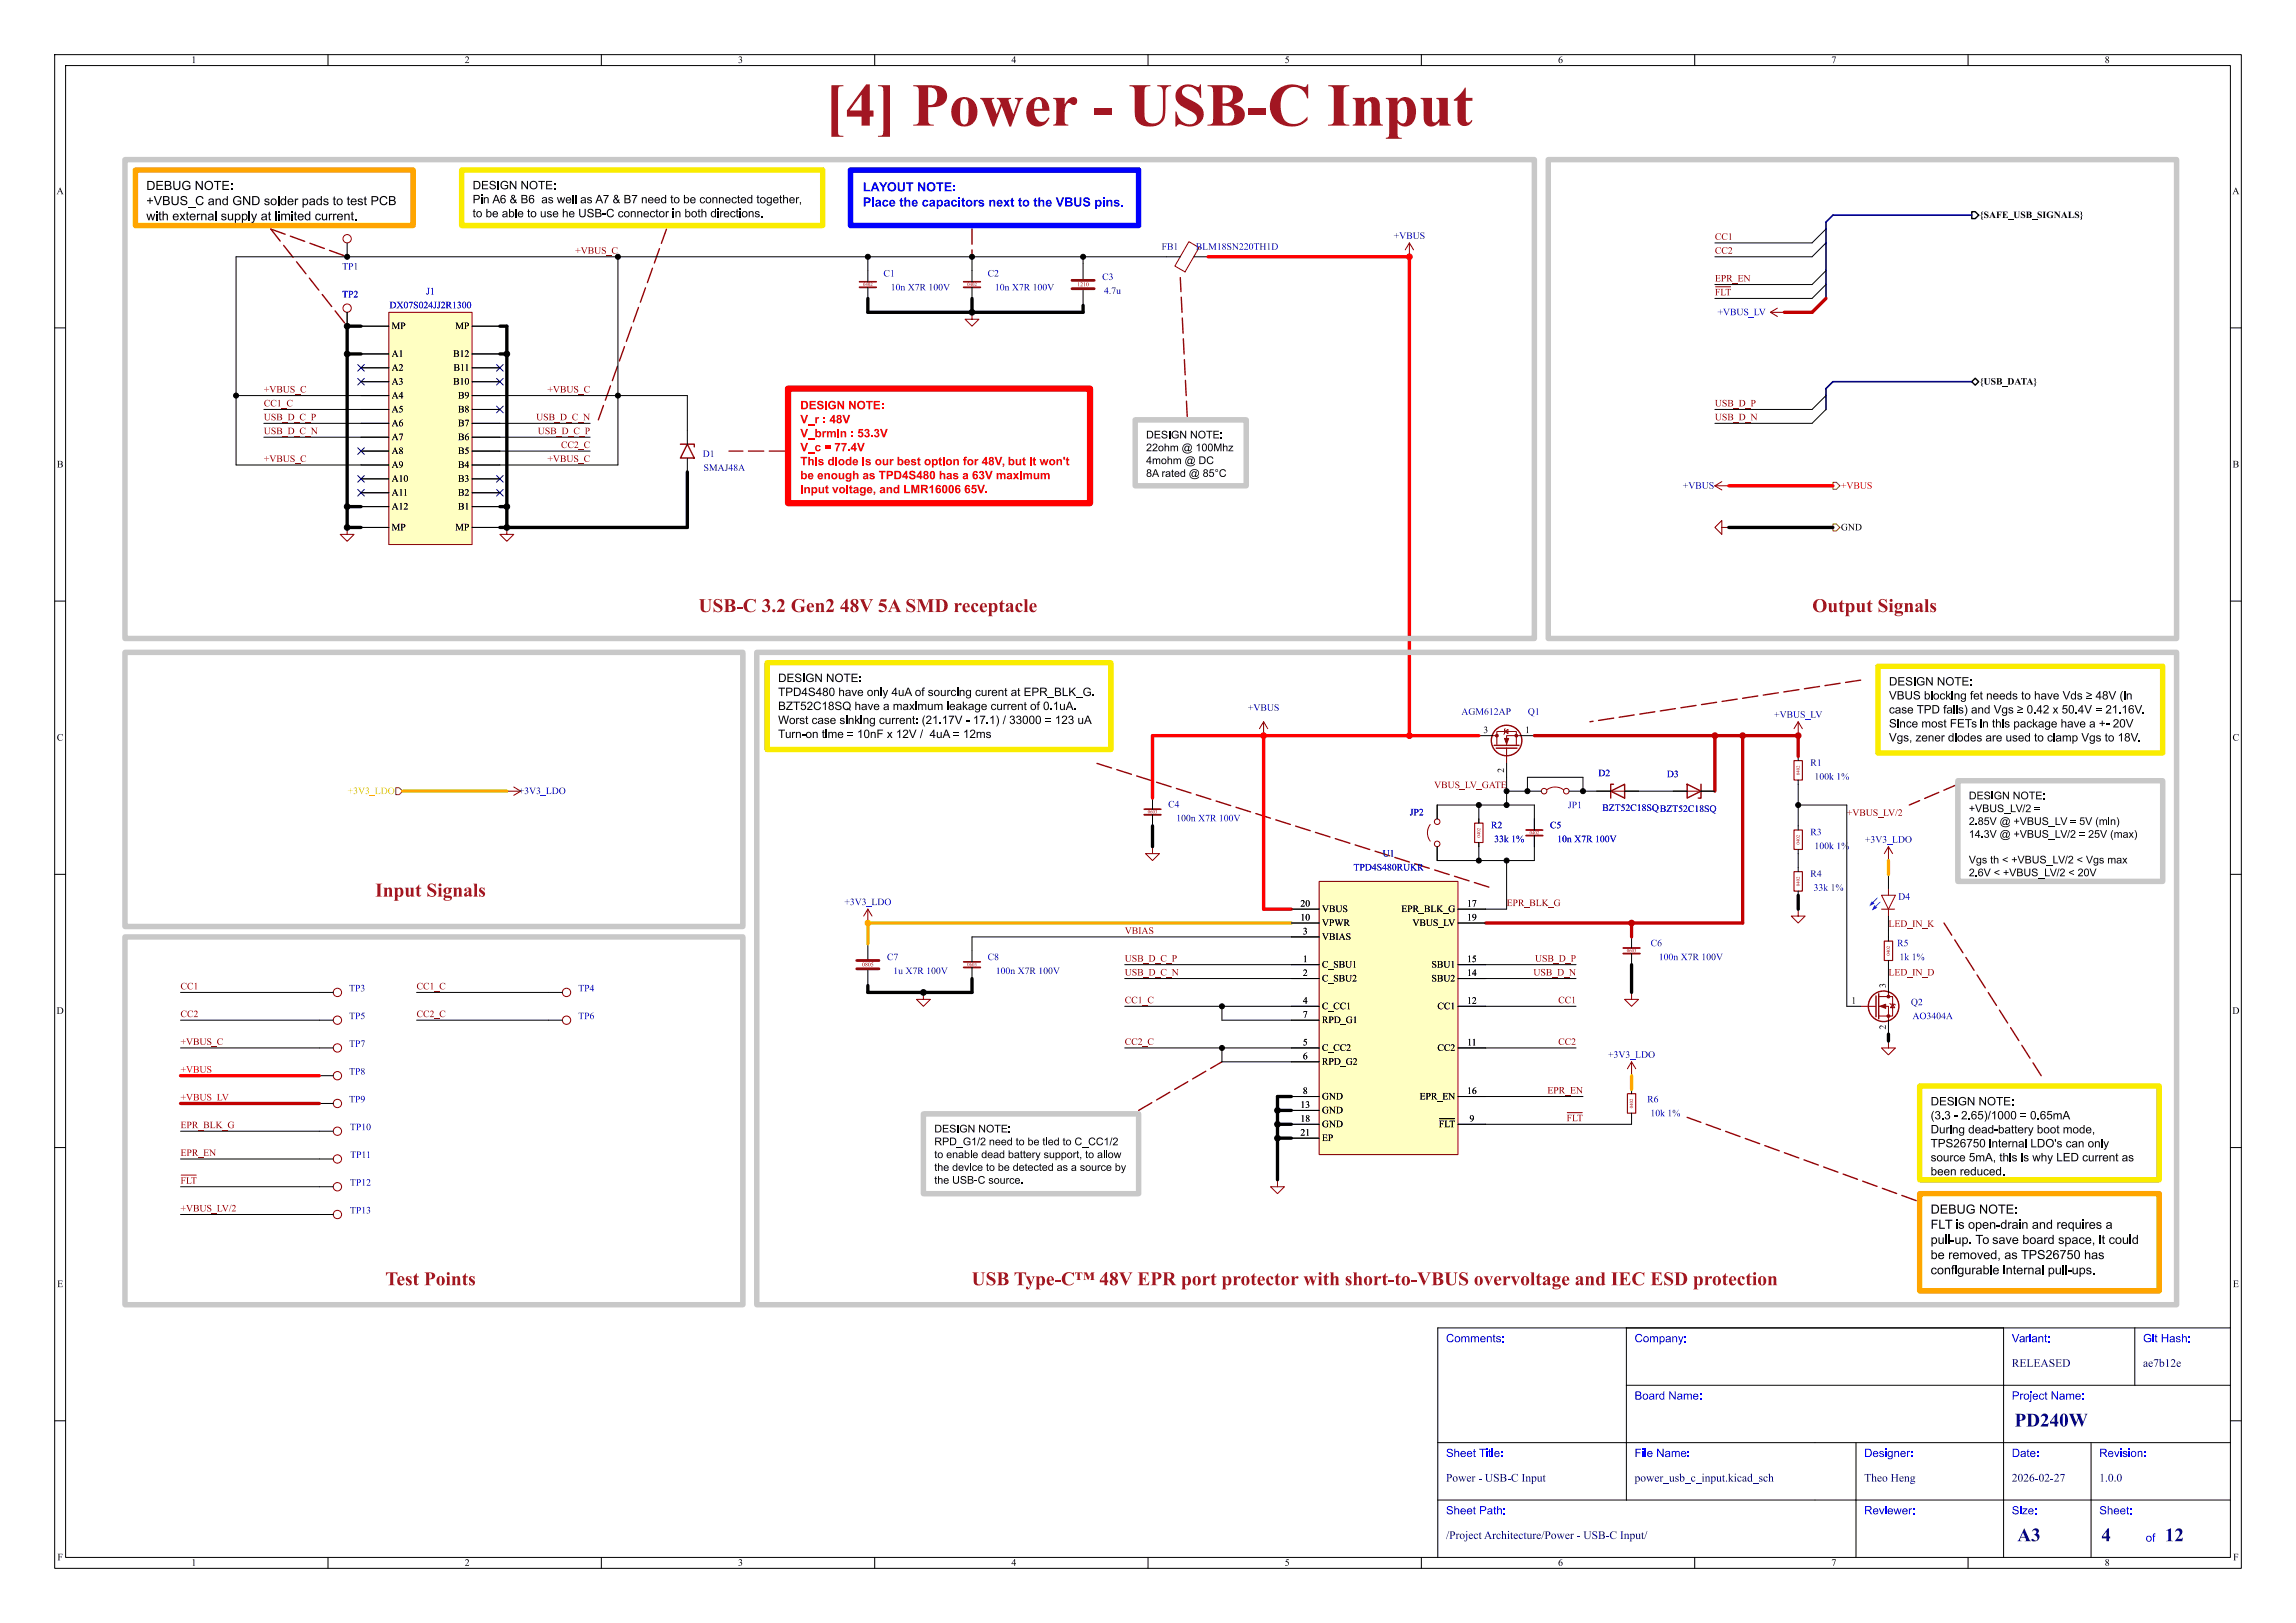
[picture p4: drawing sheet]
<svg xmlns="http://www.w3.org/2000/svg" width="420mm" height="297mm" viewBox="0 0 420 297" stroke-linecap="round" stroke-linejoin="round" font-family="sans-serif">
<defs><g id="words">
<text font-size="11.1" fill="#a21622" x="150.9" y="25.9">[4] Power- USB-CInput</text>
<g font-size="3.5" fill="#a21622">
<text x="127.8" y="112.9">USB-C3.2Gen248V 5ASMD receptacle</text>
<text x="331.5" y="112.9">OutputSignals</text>
<text x="68.6" y="165">Input Signals</text>
<text x="70.5" y="236.1">TestPoints</text>
<text x="201.2" y="236.1">48V EPR portprotectorwithshort-to-VBUSovervoltageandIEC ESDprotection</text>
</g>
<g font-size="3.5" fill="#00007f">
<text x="368.5" y="261.9">PD240W</text>
<text x="369" y="282.9">A3</text>
<text x="384.4" y="282.9">4</text>
<text x="396" y="282.9">12</text>
</g>
<g font-size="2.3">
<text x="26.8" y="41.2">with external supply at limited current.</text>
<text x="353.2" y="225.8">FLT is open-drain and requires a</text>
<text x="353.2" y="228.6">pull-up. To save board space, it could</text>
<text x="353.2" y="231.3">be removed, as TPS26750 has</text>
<text x="353.2" y="234.1">configurable internal pull-ups.</text>
</g>
<text font-size="2.3" fill="#00f" x="157.8" y="38.7">Place the capacitors next to the VBUS pins.</text>
<g font-size="2.1">
<text x="86.5" y="38.1">Pin A6 &amp; B6 as well as A7 &amp; B7 need to be connected together,</text>
<text x="86.5" y="40.6">to be able to use he USB-C connector in both directions.</text>
<text x="142.3" y="130.8">BZT52C18SQ have a maximum leakage current of 0.1uA.</text>
<text x="345.5" y="131.4">case TPD fails) and Vgs þÿ&quot;e</text>
<text x="142.3" y="135.9">Turn-on time = 10nF x 12V / 4uA = 12ms</text>
<text x="345.5" y="134">Since most FETs in this package have a +- 20V</text>
<text x="345.5" y="136.5">Vgs, zener diodes are used to clamp Vgs to 18V.</text>
<text x="353.2" y="208.3">During dead-battery boot mode,</text>
<text x="353.2" y="213.4">source 5mA, this is why LED current as</text>
<text x="353.2" y="215.9">been reduced.</text>
</g>
<g font-size="2.1" fill="#f00">
<text x="146.4" y="78.3">V_r : 48V</text>
<text x="146.4" y="83.4">V_c = 77.4V</text>
<text x="146.4" y="86">This diode is our best option for 48V, but it won't</text>
</g>
<g font-size="2.1" fill="#00f">
<text x="264.5" y="246.2">Comments:</text>
<text x="299" y="246.2">Company:</text>
<text x="368" y="246.2">Variant:</text>
<text x="392" y="246.2">Git Hash:</text>
<text x="299" y="256.7">Board Name:</text>
<text x="368" y="256.7">Project Name:</text>
<text x="264.5" y="267.2">Sheet Title:</text>
<text x="299" y="267.2">File Name:</text>
<text x="341" y="267.2">Designer:</text>
<text x="368" y="267.2">Date:</text>
<text x="384" y="267.2">Revision:</text>
<text x="264.5" y="277.7">Sheet Path:</text>
<text x="341" y="277.7">Reviewer:</text>
<text x="368" y="277.7">Size:</text>
<text x="384" y="277.7">Sheet:</text>
<text x="392.5" y="282.7">of</text>
</g>
<g font-size="2.1" fill="#00007f">
<text x="368" y="250.7">RELEASED</text>
<text x="392" y="250.7">ae7b12e</text>
<text x="264.5" y="271.7">Power- USB-CInput</text>
<text x="299" y="271.7">power_usb_c_input.kicad_sch</text>
<text x="341" y="271.7">TheoHeng</text>
<text x="368" y="271.7">2026-02-27</text>
<text x="384" y="271.7">1.0.0</text>
<text x="264.5" y="282.2">/ProjectArchitecture/Power- USB-CInput/</text>
</g>
<g font-size="1.9">
<text x="170.9" y="212.7">to enable dead battery support, to allow</text>
<text x="170.9" y="215.1">the device to be detected as a source by</text>
<text x="170.9" y="217.4">the USB-C source.</text>
</g>
<g font-size="1.8">
<text x="35" y="12">1</text>
<text x="85" y="12">2</text>
<text x="135" y="12">3</text>
<text x="185" y="12">4</text>
<text x="235" y="12">5</text>
<text x="285" y="12">6</text>
<text x="335" y="12">7</text>
<text x="385" y="12">8</text>
<text x="10.3" y="36">A</text>
<text x="362.1" y="40.4">{SAFE_USB_SIGNALS}</text>
<text x="408.3" y="36">A</text>
<text x="105.2" y="46.6">+VBUS_C</text>
<text x="71.6" y="60.7">MP</text>
<text x="71.6" y="65.8">A1</text>
<text x="82.9" y="65.8">B12</text>
<text x="83.3" y="60.7">MP</text>
<text x="71.6" y="68.3">A2</text>
<text x="71.6" y="70.8">A3</text>
<text x="82.9" y="70.8">B10</text>
<text x="83" y="68.3">B11</text>
<text x="362.1" y="70.8">{USB_DATA}</text>
<text x="71.6" y="73.4">A4</text>
<text x="71.6" y="75.9">A5</text>
<text x="83.8" y="73.4">B9</text>
<text x="83.8" y="75.9">B8</text>
<text x="71.6" y="78.5">A6</text>
<text x="71.6" y="81">A7</text>
<text x="71.6" y="83.5">A8</text>
<text x="83.8" y="78.5">B7</text>
<text x="83.8" y="81">B6</text>
<text x="83.8" y="83.5">B5</text>
<text x="10.4" y="86">B</text>
<text x="71.6" y="86.1">A9</text>
<text x="71.6" y="88.6">A10</text>
<text x="83.8" y="86.1">B4</text>
<text x="83.8" y="88.6">B3</text>
<text x="408.4" y="86">B</text>
<text x="71.6" y="91.2">A11</text>
<text x="71.6" y="93.7">A12</text>
<text x="83.8" y="91.2">B2</text>
<text x="83.8" y="93.7">B1</text>
<text x="71.6" y="97.5">MP</text>
<text x="83.3" y="97.5">MP</text>
<text x="336.7" y="97.5">GND</text>
<text x="10.4" y="136">C</text>
<text x="271.3" y="134.4">3</text>
<text x="279" y="134.4">1</text>
<text x="408.4" y="136">C</text>
<text x="275.3" y="141.4" transform="rotate(-90 275.3 141.4)">2</text>
<text x="262.3" y="144.4">VBUS_LV_GATE</text>
<text x="237.9" y="166.1">20</text>
<text x="241.8" y="167.4">VBUS</text>
<text x="256.3" y="167.4">EPR_BLK_G</text>
<text x="268.4" y="166.1">17</text>
<text x="237.9" y="168.7">10</text>
<text x="238.3" y="171.2">3</text>
<text x="241.8" y="169.9">VPWR</text>
<text x="241.8" y="172.4">VBIAS</text>
<text x="258.4" y="169.9">VBUS_LV</text>
<text x="268.4" y="168.7">19</text>
<text x="238.3" y="176.3">1</text>
<text x="238.3" y="178.8">2</text>
<text x="241.8" y="177.5">C_SBU1</text>
<text x="261.8" y="177.5">SBU1</text>
<text x="268.4" y="176.3">15</text>
<text x="268.4" y="178.8">14</text>
<text x="238.3" y="183.9">4</text>
<text x="241.8" y="180.1">C_SBU2</text>
<text x="241.8" y="185.1">C_CC1</text>
<text x="261.8" y="180.1">SBU2</text>
<text x="262.9" y="185.1">CC1</text>
<text x="268.4" y="183.9">12</text>
<text x="338.6" y="183.9">1</text>
<text x="345.2" y="180.8" transform="rotate(-90 345.2 180.8)">3</text>
<text x="10.3" y="186">D</text>
<text x="238.3" y="186.4">7</text>
<text x="238.3" y="191.5">5</text>
<text x="241.8" y="187.7">RPD_G1</text>
<text x="268.4" y="191.5">11</text>
<text x="345.2" y="188.4" transform="rotate(-90 345.2 188.4)">2</text>
<text x="408.3" y="186">D</text>
<text x="238.3" y="194.1">6</text>
<text x="241.8" y="192.8">C_CC2</text>
<text x="241.8" y="195.3">RPD_G2</text>
<text x="262.9" y="192.8">CC2</text>
<text x="237.9" y="202.9">13</text>
<text x="238.3" y="200.4">8</text>
<text x="241.8" y="201.6">GND</text>
<text x="259.7" y="201.6">EPR_EN</text>
<text x="268.4" y="200.4">16</text>
<text x="237.9" y="205.5">18</text>
<text x="237.9" y="208">21</text>
<text x="241.8" y="204.2">GND</text>
<text x="241.8" y="206.7">GND</text>
<text x="241.8" y="209.3">EP</text>
<text x="263.2" y="206.7">~{FLT}</text>
<text x="268.8" y="205.5">9</text>
<text x="10.4" y="236">E</text>
<text x="408.4" y="236">E</text>
<text x="10.5" y="286">F</text>
<text x="35" y="287">1</text>
<text x="85" y="287">2</text>
<text x="135" y="287">3</text>
<text x="185" y="287">4</text>
<text x="235" y="287">5</text>
<text x="285" y="287">6</text>
<text x="335" y="287">7</text>
<text x="385" y="287">8</text>
<text x="408.5" y="286">F</text>
</g>
<g font-size="1.8" fill="#0000c2">
<text x="212.5" y="46.2">FB1</text>
<text x="218.7" y="46.2">BLM18SN220TH1D</text>
<text x="254.9" y="44.2">+VBUS</text>
<text x="62.6" y="49.8">TP1</text>
<text x="161.6" y="51.1">C1</text>
<text x="162.9" y="53.6">10nX7R 100V</text>
<text x="180.7" y="51.1">C2</text>
<text x="182" y="53.6">10nX7R 100V</text>
<text x="201.6" y="51.7">C3</text>
<text x="62.6" y="54.9">TP2</text>
<text x="71.2" y="56.9">DX07S024JJ2R1300</text>
<text x="78" y="54.3">J1</text>
<text x="201.9" y="54.2">4.7u</text>
<text x="314.2" y="58.1">+VBUS_LV</text>
<text x="128.5" y="84.1">D1</text>
<text x="128.7" y="86.6">SMAJ48A</text>
<text x="307.8" y="89.9">+VBUS</text>
<text x="228.3" y="130.5">+VBUS</text>
<text x="267.3" y="131.3">AGM612AP</text>
<text x="279.5" y="131.3">Q1</text>
<text x="324.5" y="131.8">+VBUS_LV</text>
<text x="292.4" y="142.5">D2</text>
<text x="304.9" y="142.7">D3</text>
<text x="331.1" y="140.6">R1</text>
<text x="331.9" y="143.1">100k1%</text>
<text x="94.9" y="145.8">+3V3_LDO</text>
<text x="213.7" y="148.2">C4</text>
<text x="257.9" y="149.7">JP2</text>
<text x="286.8" y="148.3">JP1</text>
<text x="293.1" y="148.9">BZT52C18SQBZT52C18SQ</text>
<text x="215.2" y="150.8">100nX7R 100V</text>
<text x="272.7" y="152">R2</text>
<text x="273.3" y="154.6">33k1%</text>
<text x="283.5" y="152">C5</text>
<text x="284.8" y="154.6">10nX7R 100V</text>
<text x="331.1" y="153.3">R3</text>
<text x="331.9" y="155.8">100k1%</text>
<text x="341.1" y="154.7">+3V3_LDO</text>
<text x="247.6" y="159.7">TPD4S480RUKR</text>
<text x="252.9" y="157.2">U1</text>
<text x="331.1" y="160.9">R4</text>
<text x="154.4" y="166.1">+3V3_LDO</text>
<text x="331.7" y="163.5">33k1%</text>
<text x="347.2" y="165.1">D4</text>
<text x="301.9" y="173.6">C6</text>
<text x="347" y="173.6">R5</text>
<text x="162.2" y="176.2">C7</text>
<text x="163.4" y="178.7">1uX7R 100V</text>
<text x="180.7" y="176.2">C8</text>
<text x="182.1" y="178.7">100nX7R 100V</text>
<text x="303.4" y="176.2">100nX7R 100V</text>
<text x="347.5" y="176.2">1k 1%</text>
<text x="63.9" y="181.9">TP3</text>
<text x="105.8" y="181.9">TP4</text>
<text x="349.5" y="184.4">Q2</text>
<text x="63.9" y="187">TP5</text>
<text x="105.8" y="187">TP6</text>
<text x="349.8" y="187">AO3404A</text>
<text x="63.9" y="192">TP7</text>
<text x="63.9" y="197.1">TP8</text>
<text x="294.1" y="194">+3V3_LDO</text>
<text x="63.9" y="202.2">TP9</text>
<text x="301.3" y="202.2">R6</text>
<text x="64" y="207.3">TP10</text>
<text x="301.9" y="204.7">10k1%</text>
<text x="64" y="212.4">TP11</text>
<text x="64" y="217.4">TP12</text>
<text x="64" y="222.5">TP13</text>
</g>
<g font-size="1.8" fill="#840000">
<text x="313.7" y="46.6">CC2</text>
<text x="313.7" y="44.1">CC1</text>
<text x="313.7" y="51.7">EPR_EN</text>
<text x="313.7" y="54.3">~{FLT}</text>
<text x="48.3" y="72">+VBUS_C</text>
<text x="48.3" y="77.1">USB_D_C_P</text>
<text x="48.3" y="74.6">CC1_C</text>
<text x="98.1" y="77.1">USB_D_C_N</text>
<text x="100.1" y="72">+VBUS_C</text>
<text x="313.7" y="74.6">USB_D_P</text>
<text x="313.7" y="77.1">USB_D_N</text>
<text x="48.3" y="79.7">USB_D_C_N</text>
<text x="98.4" y="79.7">USB_D_C_P</text>
<text x="102.6" y="82.2">CC2_C</text>
<text x="48.3" y="84.7">+VBUS_C</text>
<text x="100.1" y="84.7">+VBUS_C</text>
<text x="337.8" y="149.5">+VBUS_LV/2</text>
<text x="275.6" y="166">EPR_BLK_G</text>
<text x="205.7" y="171.1">VBIAS</text>
<text x="345.4" y="169.8">LED_IN_K</text>
<text x="205.7" y="176.2">USB_D_C_P</text>
<text x="205.7" y="178.7">USB_D_C_N</text>
<text x="280.5" y="178.7">USB_D_N</text>
<text x="280.8" y="176.2">USB_D_P</text>
<text x="345.4" y="178.7">LED_IN_D</text>
<text x="33" y="181.3">CC1</text>
<text x="76.2" y="181.3">CC1_C</text>
<text x="205.7" y="183.8">CC1_C</text>
<text x="285" y="183.8">CC1</text>
<text x="33" y="191.4">+VBUS_C</text>
<text x="33" y="186.3">CC2</text>
<text x="76.2" y="186.3">CC2_C</text>
<text x="205.7" y="191.4">CC2_C</text>
<text x="285" y="191.4">CC2</text>
<text x="283" y="200.3">EPR_EN</text>
<text x="33" y="206.7">EPR_BLK_G</text>
<text x="286.6" y="205.4">~{FLT}</text>
<text x="33" y="211.7">EPR_EN</text>
<text x="33" y="221.9">+VBUS_LV/2</text>
<text x="33" y="216.8">~{FLT}</text>
</g>
<g font-size="1.8" fill="#f00">
<text x="336.7" y="89.9">+VBUS</text>
<text x="33" y="196.5">+VBUS</text>
</g>
<text font-size="1.8" fill="#c2c200" x="63.6" y="145.8">+3V3_LDO</text>
<text font-size="1.8" fill="#c20000" x="33" y="201.6">+VBUS_LV</text>
<g font-size="1.1" fill="#840000">
<text x="197.1" y="52.7">1210</text>
<text x="157.7" y="177.1">0805</text>
</g>
<g font-size=".9" fill="#840000">
<text x="157.9" y="52.6">0402</text>
<text x="176.9" y="52.6">0402</text>
<text x="329.4" y="141.9" transform="rotate(-90 329.4 141.9)">0402</text>
<text x="209.9" y="149.1">0603</text>
<text x="271" y="153.3" transform="rotate(-90 271 153.3)">0402</text>
<text x="279.8" y="152.9">0402</text>
<text x="329.4" y="154.6" transform="rotate(-90 329.4 154.6)">0402</text>
<text x="329.4" y="162.2" transform="rotate(-90 329.4 162.2)">0402</text>
<text x="176.9" y="177">0603</text>
<text x="297.6" y="174.5">0603</text>
<text x="345.9" y="174.9" transform="rotate(-90 345.9 174.9)">0402</text>
<text x="298.9" y="202.8" transform="rotate(-90 298.9 202.8)">0402</text>
</g>
</g></defs>
<g fill="none" stroke="#000" stroke-width=".18">
<path d="M10 10h400v277h-400zM12 12h396v273h-396zM60 10v2M110 10v2M160 10v2M210 10v2M260 10v2M310 10v2M360 10v2M10 60h2M125.7 78.7v2.6M408 60h2"/>
<path d="M125.7 83.8v2.6M316.2 96.5h.1M316.2 88.9h.1M10 110h2M408 110h2M10 160h2M92.7 144.8h.1M270.5 149.9v.7M270.5 154.2v.7M279.4 144.8h2.5M280.7 149.9v2M280.7 152.9v2"/>
<path d="M287 144.8h2.6M306.1 144.8h2.5M311.1 144.8h2.6M328.9 151.1v.8M328.9 155.4v.8M345.4 157.5h.1M408 160h2M158.7 168.9h.1M158.7 172.7v2.8M158.7 177.5v2.8M177.8 174v2M177.8 177v2.1"/>
<path d="M298.4 171.5v2M298.4 174.5v2M345.4 171.5v.7M345.4 175.8v.7M345.4 179.1v2.5M58.4 186.7h2.6M58.4 191.8h2.6M58.4 196.9h2.6M58.4 181.6h2.6M100.3 186.7h2.6M168.9 181.6h.1M298.4 181.6h.1"/>
<path d="M298.4 196.9h.1M298.4 199.4v.8M337.8 184.2h2.6M345.4 190.5h.1M345.4 186.7v2.5M10 210h2M58.4 217.2h2.6M233.7 215.9h.1M298.4 203.7v.8M408 210h2M297.5 253.5h110.5M297.5 243v31.5"/>
<path d="M366.5 243v42M390.5 243v10.5M408 243h-145v42M10 260h2M263 274.5h145M263 264h145M339.5 264v21M382.5 264v21M408 260h2M60 285v2M110 285v2M160 285v2"/>
<path d="M210 285v2M260 285v2M310 285v2M360 285v2"/>
</g>
<g fill="none" stroke="#840000" stroke-width=".18">
<path d="M313.7 88.9l1.3 .8M313.7 88.9h2.5M315 96.5v-1.2l-1.3 1.2 1.3 1.3v-1.3h1.2M315 88.1l-1.3 .8M92.7 144.8h2.5M94 144l1.2 .8M95.2 144.8l-1.2 .7M283 144.5a2.54 2.54 0 0 1 3 0M308.6 144.8h2.5M345.4 154.9v2.6M345.4 154.9l-.7 1.3M345.4 154.9l.8 1.3"/>
<path d="M158.7 166.4l-.7 1.2M158.7 166.4l.8 1.2M158.7 166.4v2.5M168.9 181.6v1.3h1.3l-1.3 1.3-1.3-1.3h1.3M298.4 181.6v1.3h1.3l-1.3 1.3-1.2-1.3h1.2M298.4 194.3l-.7 1.3M298.4 194.3l.8 1.3M298.4 194.3v2.6M340.4 184.2h2.8M343.7 182.4h2.5v3.5h-2.5M343.7 184.2h1.7v2.5M345.4 190.5v1.3h1.3l-1.3 1.2-1.2-1.2h1.2"/>
<path d="M345.4 181.6v.8M345.7 183.6l.1 .2h.8l.1 .1M346.2 183.8l.4 .6h-.8zM233.7 215.9v1.3h1.2l-1.2 1.2-1.3-1.2h1.3"/>
<circle cx="282.4" cy="144.8" r=".51"/>
<circle cx="286.5" cy="144.8" r=".51"/>
<circle cx="61.7" cy="186.7" r=".76"/>
<circle cx="61.7" cy="181.6" r=".76"/>
<circle cx="61.7" cy="191.8" r=".76"/>
<circle cx="61.7" cy="196.8" r=".76"/>
<circle cx="103.6" cy="186.7" r=".76"/>
<circle cx="61.7" cy="217.2" r=".76"/>
</g>
<path d="M156.7 175.8h4.1M156.7 177.3h4.1" fill="none" stroke="#840000" stroke-width=".51"/>
<g fill="none" stroke="#840000" stroke-width=".25">
<path d="M124.5 81.3h2.5v.5M125.7 81.3l1.3 2.5h-2.5zM308.6 143.5l2.5 1.3-2.5 1.3zM311.1 143.5v2.6h-.5M343.2 182.2v3.9M343.7 181.9v4.5"/>
<circle cx="344.6" cy="184.1" r="2.79"/>
</g>
<path d="M279.1 151.9h3.1M176.3 176h3M296.9 173.5h3.1" fill="none" stroke="#840000" stroke-width=".3"/>
<path d="M279.1 152.9h3.1M176.3 177h3M296.9 174.5h3.1" fill="none" stroke="#840000" stroke-width=".33"/>
<path d="M269.7 150.6h1.6v3.6h-1.6zM328.2 151.9h1.5v3.5h-1.5zM344.7 172.2h1.5v3.6h-1.5zM297.7 200.2h1.5v3.5h-1.5z" fill="none" stroke="#840000" stroke-width=".2"/>
<g fill="#840000" stroke="#840000" stroke-width=".18">
<path d="M343.9 184.2l1-.4v.7z"/>
<circle cx="345.4" cy="182.4" r=".25"/>
<circle cx="345.4" cy="185.9" r=".25"/>
</g>
<path d="M343.4 164.3l-.8 .8" fill="none" stroke="#06f" stroke-width=".18"/>
<path d="M342.4 164.8l.5 .6-1 .5z" fill="#06f"/>
<path d="M343.9 165.1l-.7 .8" fill="none" stroke="#06f" stroke-width=".18"/>
<path d="M342.9 165.6l.5 .5-1 .5z" fill="#06f"/>
<path d="M273 134.6h.8M273.8 136.4v-2.5h3.6v2.5M275.2 133.9l.6-.4v.7zM275.3 133.4l-.1 .1v.7l-.1 .2M275.6 136.9v2.8M278.1 134.6h-2.5v1.8M294.6 144.8h2.6M328.9 166.4v1.2h1.3l-1.3 1.3-1.2-1.3h1.2M344.2 163.8h2.5l-1.3 2.6zM344.2 166.4h2.4M345.4 162.6v1.2M345.4 166.4v1.2" fill="none" stroke="#840000" stroke-width=".18"/>
<path d="M270.5 134.6h2.5M275.6 139.7v2.5M278.1 134.6h2.6M328.9 138.4v.8M292.1 144.8h2.5M297.2 144.8h2.5M328.9 142.7v.8M328.9 166.4h.1M345.4 160v2.6M345.4 167.6v2.6" fill="none" stroke="#000" stroke-width=".18"/>
<g fill="none" stroke="#840000" stroke-width=".25">
<path d="M273.3 136.4h4.6M273.7 136.9h3.8M294.6 144.8l2.6-1.3v2.6zM295.1 143.5h-.5v2.6"/>
<circle cx="275.6" cy="135.5" r="2.79"/>
</g>
<g fill="#840000" stroke="#840000" stroke-width=".18">
<path d="M275.2 135.1h.8l-.4 1z"/>
<circle cx="273.8" cy="134.6" r=".25"/>
<circle cx="277.4" cy="134.6" r=".25"/>
</g>
<path d="M328.2 139.2h1.5v3.5h-1.5z" fill="none" stroke="#840000" stroke-width=".2"/>
<path d="M241.3 161.3h25.4v50h-25.4z" fill="#ffffc2"/>
<path d="M241.3 161.3h25.4v50h-25.4z" fill="none" stroke="#800000" stroke-width=".18"/>
<g fill="none" stroke="#000" stroke-width=".18">
<path d="M158.7 49.5v2.1M158.7 52.6v2M177.8 57.2h.1M92.7 96.5h.1M210.8 154.9h.1M210.8 146.1v2M210.8 149.1v2M262.9 147.3v2.6M262.9 154.9v2.6M328.9 158.8v.7M236.2 166.4h5.1M236.2 168.9h5.1"/>
<path d="M236.2 171.5h5.1M236.2 176.5h5.1M236.2 179.1h5.1M266.7 166.4h5.1M266.7 168.9h5.1M266.7 176.5h5.1M266.7 179.1h5.1M328.9 163.1v.7M236.2 184.2h5.1M236.2 186.7h5.1M236.2 191.8h5.1M236.2 194.3h5.1"/>
<path d="M266.7 184.2h5.1M266.7 191.8h5.1M58.4 201.9h2.6M236.2 200.7h5.1M236.2 203.2h5.1M236.2 205.7h5.1M236.2 208.3h5.1M263.3 204.7h2.8M266.7 200.7h5.1M266.7 205.7h5.1M58.4 222.2h2.6"/>
</g>
<path d="M328.2 159.5h1.5v3.6h-1.5z" fill="none" stroke="#840000" stroke-width=".2"/>
<path d="M157.2 51.6h3.1M209.3 148.1h3" fill="none" stroke="#840000" stroke-width=".3"/>
<path d="M157.2 52.6h3.1M209.3 149.1h3" fill="none" stroke="#840000" stroke-width=".33"/>
<g fill="none" stroke="#840000" stroke-width=".18">
<path d="M177.8 57.2v1.2h1.3l-1.3 1.3-1.3-1.3h1.3M92.7 96.5v1.3h1.3l-1.3 1.3-1.3-1.3h1.3M210.8 154.9v1.3h1.3l-1.3 1.3-1.3-1.3h1.3M261.6 150.9a2.53 2.53 0 0 0 0 3"/>
<circle cx="262.9" cy="154.4" r=".51"/>
<circle cx="262.9" cy="150.4" r=".51"/>
<circle cx="61.7" cy="201.9" r=".76"/>
<circle cx="61.7" cy="222.2" r=".76"/>
</g>
<path d="M71.1 57.2h15.3v42.5h-15.3z" fill="#ffffc2"/>
<path d="M71.1 57.2h15.3v42.5h-15.3z" fill="none" stroke="#800000" stroke-width=".18"/>
<g fill="none" stroke="#000" stroke-width=".18">
<path d="M63.5 44.5v2.5M63.5 57.2v2.5M66 59.7h5.1M86.4 59.7h5M113 47v38.1h-26.6M158.7 47v2.5M177.8 47v4.6M177.8 52.6v2M198.1 47v4.1M198.1 53.1v2.8M215.9 47h-172.7v38.1h27.9M218.4 47h2.6"/>
<path d="M257.8 47h.1M326.4 57.2h.1M334 44.5l-2.5 2.5h-17.8M334 49.5l-2.5 2.6h-17.8M334 52.1l-2.5 2.5h-17.8M334 41.9l-2.5 2.6h-17.8M43.2 72.4h27.9M48.3 74.9h22.8M48.3 77.5h22.8M66 64.8h5.1M66 67.3h5.1M66 69.9h5.1"/>
<path d="M86.4 64.8h5M86.4 67.3h5M86.4 69.9h5M86.4 72.4h39.3v6.3M86.4 74.9h5M86.4 77.5h21.5M334 72.4l-2.5 2.5h-17.8M334 74.9l-2.5 2.6h-17.8M48.3 80h22.8M63.5 96.5h.1M66 82.6h5.1M66 87.6h5.1"/>
<path d="M66 90.2h5.1M66 92.7h5.1M66 96.5h5.1M86.4 80h21.5M86.4 82.6h21.5M86.4 87.6h5M86.4 90.2h5M86.4 92.7h5M86.4 96.5h5M231.1 134.6h.1M328.9 134.6h.1M262.9 147.3h17.8v2.6"/>
<path d="M270.5 147.3v2.6M270.5 154.9v2.6M275.6 144.8h3.8v-2.6h10.2v2.6h2.5M275.6 142.2v5.1M275.6 157.5v8.9h-3.8M280.7 154.9v2.6h-17.8M299.7 144.8h6.4M328.9 147.3h8.9v36.9M328.9 143.5v7.6M328.9 156.2v2.6M205.7 179.1h30.5M205.7 176.5h30.5"/>
<path d="M236.2 171.5h-58.4v2.5M271.8 179.1h16.5M271.8 176.5h16.5M345.4 170.2v1.3M345.4 176.5v2.6M33 181.6h25.4M33 191.8h25.4M33 186.7h25.4M76.2 181.6h26.7M76.2 186.7h24.1M205.7 191.8h30.5M205.7 184.2h30.5"/>
<path d="M223.5 184.2v2.5h12.7M223.5 191.8v2.5h12.7M271.8 191.8h16.5M271.8 184.2h16.5M33 207h28M33 212.1h28M33 217.2h25.4M271.8 200.7h17.8M298.4 204.5v1.2h-26.6M33 222.2h25.4"/>
</g>
<g fill="none" stroke="#840000" stroke-width=".18">
<path d="M215.9 47h.1M217.5 44.2l1.8 1.1-2.5 4.5-1.9-1.1zM218.4 47h.1M257.8 44.5l-.8 1.2M257.8 44.5l.8 1.2M257.8 44.5v2.5M323.8 57.2l1.3 .7M323.8 57.2h2.6M325.1 56.4l-1.3 .8M63.5 96.5v1.3h1.3l-1.3 1.3-1.3-1.3h1.3M231.1 132.1l-.7 1.3M231.1 132.1l.8 1.3"/>
<path d="M231.1 132.1v2.5M328.9 132.1l-.7 1.3M328.9 132.1l.8 1.3M328.9 132.1v2.5"/>
<circle cx="63.5" cy="43.7" r=".76"/>
<circle cx="63.5" cy="56.4" r=".76"/>
<circle cx="103.6" cy="181.6" r=".76"/>
<circle cx="61.7" cy="212.1" r=".76"/>
<circle cx="61.7" cy="207" r=".76"/>
</g>
<path d="M176.3 51.6h3" fill="none" stroke="#840000" stroke-width=".3"/>
<path d="M176.3 52.6h3" fill="none" stroke="#840000" stroke-width=".33"/>
<path d="M196.1 51.3h4.1M196.1 52.8h4.1" fill="none" stroke="#840000" stroke-width=".51"/>
<path d="M335.3 95.9h.6l.6 .6-.6 .7h-.6zM335.3 88.3h.6l.6 .6-.6 .6h-.6zM72.4 144.1h.6l.7 .7-.7 .6h-.6z" fill="none" stroke="#725600" stroke-width=".18"/>
<path d="M360.7 38.7h.6l.6 .7-.6 .6h-.6zM360.7 69.9l.6-.7 .6 .7-.6 .6z" fill="none" stroke="#000" stroke-width=".25"/>
<path d="M49.5 41.9l14 5.1M49.5 41.9l14 17.8M121.9 41.9l-12.7 35.6M177.8 41.9v5.1M217.2 76.2l-1.3-25.4M143.5 82.6h-10.2M200.7 139.7l72.3 22.9M340.4 124.5l-49.6 7.6M358.1 143.5l-8.9 3.8M373.4 196.9l-17.8-28M208.3 203.2l15.2-8.9M350.5 219.7l-41.9-15.2" fill="none" stroke="#980000" stroke-width=".25" stroke-dasharray="2.8 1"/>
<path d="M360.7 39.4h-25.4l-1.3 1.2v14M360.7 69.9h-25.4l-1.3 1.2v3.8" fill="none" stroke="#000084" stroke-width=".3"/>
<g fill="none" stroke="#000" stroke-width=".61">
<path d="M66 59.7h-2.5v36.8h2.5M91.4 59.7h1.3v36.8M158.7 54.6v2.6h39.4v-1.3M177.8 54.6v2.6M63.5 64.8h2.5M91.4 64.8h1.3M63.5 92.7h2.5M91.4 92.7h1.3M125.7 86.4v10.1h-34.3M316.2 96.5h19.1M210.8 151.1v3.8M177.8 179.1v2.5h-19.1v-1.3"/>
<path d="M298.4 176.5v5.1M328.9 163.8v2.6M345.4 189.2v1.3M233.7 203.2h2.5M233.7 205.7h2.5M233.7 208.3h2.5M236.2 200.7h-2.5v15.2"/>
</g>
<path d="M221 47h36.8v87.6M316.2 88.9h19.1M231.1 134.6v31.8h5.1M270.5 134.6h-59.7v11.5M33 196.9h25.4" fill="none" stroke="#f00" stroke-width=".61"/>
<path d="M334 54.6l-2.5 2.6h-5.1M280.7 134.6h48.2v3.8M313.7 134.6v10.2M318.8 134.6v34.3h-47M298.4 168.9v2.6M33 201.9h25.4" fill="none" stroke="#c20000" stroke-width=".61"/>
<path d="M73.7 144.8h19M345.4 157.5v2.5M236.2 168.9h-77.5v3.8M298.4 196.9v2.5" fill="none" stroke="#c2c200" stroke-width=".61"/>
<g fill="none" stroke="#000084" stroke-width=".18">
<path d="M65.4 69.2l1.2 1.3M65.4 66.7l1.2 1.2M66.6 69.2l-1.2 1.3M66.6 66.7l-1.2 1.2M90.8 74.3l1.2 1.2M90.8 66.7l1.2 1.2M90.8 69.2l1.2 1.3M92 74.3l-1.2 1.2M92 66.7l-1.2 1.2M92 69.2l-1.2 1.3M65.4 87l1.2 1.2M65.4 89.6l1.2 1.2"/>
<path d="M65.4 81.9l1.2 1.3M66.6 87l-1.2 1.2M66.6 89.6l-1.2 1.2M66.6 81.9l-1.2 1.3M90.8 87l1.2 1.2M90.8 89.6l1.2 1.2M92 87l-1.2 1.2M92 89.6l-1.2 1.2"/>
</g>
<path d="M84.5 31.1h66v10.2h-66zM140.3 121.3h62.9v15.9h-62.9z" fill="none" stroke="#faec00" stroke-width="1"/>
<g fill="#000">
<path d="M27.3 36.2h.2v.4h.5v.2h-.5v.5h-.2v-.5h-.4v-.2h.4zM26.9 33.1h.6a.83 .83 0 0 1 .8 .8 .83 .83 0 0 1-.8 .9h-.6v-.2h.6a.64 .64 0 0 0 .6-.7 .64 .64 0 0 0-.6-.6h-.3v1.3h-.3zM28.6 38.7h.2v.2h-.2zM28.6 33.1h1.2v.2h-1v.5h.9v.2h-.9v.6h1v.2h-1.2zM28.1 35.9h.3l.5 1.5 .5-1.5h.2l-.6 1.6h-.2zM29.8 35.9h.9l.3 .5a.27 .27 0 0 0-.2 .2 .27 .27 0 0 0 .2 .3 .49 .49 0 0 1-.1 .5 .49 .49 0 0 1-.4 .1h-.7v-.2h.7a.3 .3 0 0 0 .3-.3 .3 .3 0 0 0-.4-.2h-.4v.5h-.2v-.7h.6a.26 .26 0 0 0 .4-.2 .26 .26 0 0 0-.3-.3h-.5v.5h-.2zM30.1 33.1l1 .1 .2 .4a.27 .27 0 0 0-.1 .3 .27 .27 0 0 0 .2 .2 .49 .49 0 0 1-.1 .5 .49 .49 0 0 1-.5 .2h-.7v-.2h.7a.3 .3 0 0 0 .4-.3 .3 .3 0 0 0-.5-.3h-.3v.6h-.3v-.8h.6a.26 .26 0 0 0 .4-.2 .26 .26 0 0 0-.2-.3h-.5v.5h-.3zM31.4 35.9h.2v.9a.44 .44 0 0 0 .4 .6 .44 .44 0 0 0 .5-.6v-.9h.2v.9a.65 .65 0 0 1-.7 .8 .65 .65 0 0 1-.6-.8zM31.7 33.1h.2v1a.44 .44 0 0 0 .4 .5 .44 .44 0 0 0 .5-.5v-1h.2v1a.65 .65 0 0 1-.7 .7 .65 .65 0 0 1-.6-.7zM33.2 36l.4-.1a.54 .54 0 0 1 .6 .5h-.2a.36 .36 0 0 0-.4-.4 .36 .36 0 0 0-.3 .4l.2 .1a.63 .63 0 0 1 .7 .7 .7 .7 0 0 1-.7 .4 .7 .7 0 0 1-.5-.6h.2a.43 .43 0 0 0 .4 .4 .43 .43 0 0 0 .4-.4l-.2-.2a.55 .55 0 0 1-.6-.1 .55 .55 0 0 1-.1-.6zM33.5 33.3l.3-.2h.6l.3 .3 .1 .2h-.2a.61 .61 0 0 0-.9-.2 .61 .61 0 0 0-.1 .9l.3 .3a.49 .49 0 0 0 .7-.5h-.5v-.2h.7v.6a.89 .89 0 0 1-1.2 .1 .89 .89 0 0 1-.1-1.3zM34.4 37.9h1.3v.1h-1.3z"/>
<path d="M35.8 33.1h.2l.9 1.3v-1.3h.2v1.7h-.2l-.9-1.3v1.3h-.2zM36 36.1a.72 .72 0 0 1 1.2 .2l-.2 .1a.56 .56 0 0 0-.8-.3 .56 .56 0 0 0-.1 .9 .5 .5 0 0 0 .5 .4 .5 .5 0 0 0 .4-.4h.3a.79 .79 0 0 1-1.2 .5 .79 .79 0 0 1-.2-1.3zM37.6 33.3a.82 .82 0 0 1 1.3 .1 .82 .82 0 0 1-.4 1.2 .82 .82 0 0 1-1.1-.5v-.1h.2a.61 .61 0 0 0 .8 .6 .61 .61 0 0 0 .3-1 .57 .57 0 0 0-.7-.3 .57 .57 0 0 0-.4 .7h-.2zM38.2 36.4h.1a.53 .53 0 0 1 .7 0 .53 .53 0 0 1 .1 .6l.1 .5h-.2l-.1-.1-.5 .2-.3-.2v-.2h.2l.2 .2h.2l.2-.5-.8 .3a.54 .54 0 0 1 .7-.4 .18 .18 0 0 0 .1-.2 .18 .18 0 0 0-.3-.1l-.3 .2h-.2zM39.4 36.3h.2v.2a.43 .43 0 0 1 .5-.2 .43 .43 0 0 1 .3 .5v.7h-.2v-.7a.29 .29 0 0 0-.3-.3 .29 .29 0 0 0-.3 .4v.6h-.2zM39.1 33.1h1.3v.2h-.5v1.5h-.2v-1.5h-.6zM40.7 33.1h1.2v.2h-1v.5h.9v.2h-.9v.6h1v.2h-1.2zM40.8 36.5a.45 .45 0 0 1 .7 0v-.6h.2v1.6h-.2v-.1a.5 .5 0 0 1-.6 .1 .5 .5 0 0 1-.3-.6h.3a.36 .36 0 0 0 .4 .5 .36 .36 0 0 0 .2-.6l-.1-.3h-.3l-.2 .1v.3h-.3zM42.2 33.6h.3v.2h-.3zM42.2 34.5h.3v.3h-.3zM42.8 36.1l.3-.2h.6l.3 .3 .1 .2h-.2a.61 .61 0 0 0-.9-.2 .61 .61 0 0 0-.1 .9l.3 .2a.49 .49 0 0 0 .7-.4h-.5v-.2h.7v.6a.89 .89 0 0 1-1.2 .1 .89 .89 0 0 1-.1-1.3zM44.5 35.9h.2l.9 1.3v-1.3h.2v1.6h-.3l-.8-1.3v1.3h-.2z"/>
<path d="M46.1 35.9h.6a.83 .83 0 0 1 .8 .8 .83 .83 0 0 1-.8 .8h-.6v-.2h.6a.64 .64 0 0 0 .6-.6 .64 .64 0 0 0-.6-.6h-.3v1.2h-.3zM48.4 36.4l.3-.1a.43 .43 0 0 1 .6 .3l-.2 .1a.23 .23 0 0 0-.3-.3 .23 .23 0 0 0-.1 .4 .47 .47 0 0 1 .5 0 .47 .47 0 0 1 .1 .5l-.5 .3a.44 .44 0 0 1-.5-.4l.6 .2 .2-.1v-.2a.59 .59 0 0 1-.7-.5zM49.7 36.4a.6 .6 0 0 1 .9 .2 .6 .6 0 0 1-.3 .9 .6 .6 0 0 1-.8-.6h.2a.39 .39 0 0 0 .5 .5 .39 .39 0 0 0 .2-.7l-.4-.2-.2 .2-.1 .2h-.2zM50.9 35.9h.2v1.6h-.2zM50.9 38.7h.2v.2h-.2zM51.5 36.5a.45 .45 0 0 1 .6 0v-.6h.2v1.6h-.2v-.1a.5 .5 0 0 1-.6 .1 .5 .5 0 0 1-.2-.6h.2a.36 .36 0 0 0 .4 .5 .36 .36 0 0 0 .2-.6l-.1-.3h-.2l-.2 .1-.1 .3h-.2zM52.7 36.5a.56 .56 0 0 1 .7-.1 .56 .56 0 0 1 .3 .6h-.9a.35 .35 0 0 0 .3 .4 .35 .35 0 0 0 .4-.2h.2a.57 .57 0 0 1-.7 .3 .57 .57 0 0 1-.4-.7h.9l-.1-.2a.34 .34 0 0 0-.4-.1 .34 .34 0 0 0-.2 .3h-.2zM53.4 38.7h.2v.2h-.2zM53.9 36.3h.2v.2l.2-.2h.2v.3a.27 .27 0 0 0-.3 0 .27 .27 0 0 0-.1 .3v.6h-.2zM55.3 36.3h.2v.2a.59 .59 0 0 1 .9 .3 .59 .59 0 0 1-.5 .8l-.3-.2v.6h-.3v-1.1h.2a.36 .36 0 0 0 .5 .5 .36 .36 0 0 0 .2-.6 .33 .33 0 0 0-.4-.3 .33 .33 0 0 0-.3 .4h-.2zM56.7 36.4h.1a.53 .53 0 0 1 .7 0 .53 .53 0 0 1 .1 .6l.1 .5h-.2l-.1-.1-.5 .2-.3-.2v-.2h.2l.1 .2h.3l.2-.5-.8 .3a.54 .54 0 0 1 .7-.4 .18 .18 0 0 0 .1-.2 .18 .18 0 0 0-.3-.1l-.3 .2h-.2zM58 36.5a.45 .45 0 0 1 .7 0v-.6h.2v1.6h-.2v-.1a.5 .5 0 0 1-.6 .1 .5 .5 0 0 1-.3-.6h.3a.36 .36 0 0 0 .4 .5 .36 .36 0 0 0 .2-.6l-.2-.3h-.2l-.2 .1v.3h-.3z"/>
<path d="M59.2 36.4l.3-.1a.43 .43 0 0 1 .6 .3l-.2 .1a.23 .23 0 0 0-.3-.3 .23 .23 0 0 0-.1 .4 .47 .47 0 0 1 .4 0 .47 .47 0 0 1 .2 .5l-.5 .3a.44 .44 0 0 1-.5-.4l.6 .2 .2-.1-.1-.2a.59 .59 0 0 1-.6-.5zM61 36l.2-.1v.4h.2v.2h-.2v.7l.3 .3a.3 .3 0 0 1-.4 0 .3 .3 0 0 1-.1-.3v-.7h-.1v-.2h.1zM61.7 36.4a.6 .6 0 0 1 1 .2 .6 .6 0 0 1-.3 .9 .6 .6 0 0 1-.8-.6h.2a.39 .39 0 0 0 .5 .5 .39 .39 0 0 0 .1-.7l-.3-.2-.3 .2v.2h-.2zM63.6 36l.2-.1v.4h.2v.2h-.2v.7l.2 .3a.3 .3 0 0 1-.3 0 .3 .3 0 0 1-.1-.3v-.7h-.1v-.2h.1zM64.3 36.5a.56 .56 0 0 1 .7-.1 .56 .56 0 0 1 .2 .6h-.9a.35 .35 0 0 0 .3 .4 .35 .35 0 0 0 .4-.2h.2a.57 .57 0 0 1-.7 .3 .57 .57 0 0 1-.4-.7h.9v-.2a.34 .34 0 0 0-.4-.1 .34 .34 0 0 0-.2 .3h-.3zM65.5 36.4l.3-.1a.43 .43 0 0 1 .6 .3l-.2 .1a.23 .23 0 0 0-.3-.3 .23 .23 0 0 0-.2 .4 .47 .47 0 0 1 .5 0 .47 .47 0 0 1 .2 .5l-.5 .3a.44 .44 0 0 1-.5-.4l.6 .2 .2-.1-.1-.2a.59 .59 0 0 1-.6-.5zM66.7 36l.2-.1v.4h.2v.2h-.2v.7l.2 .3a.3 .3 0 0 1-.3 0 .3 .3 0 0 1-.1-.3v-.7h-.2v-.2h.2zM68 35.9h.6a.51 .51 0 0 1 .6 .5 .51 .51 0 0 1-.6 .5h-.4v.6h-.2v-.8h.6a.31 .31 0 0 0 .4-.3 .31 .31 0 0 0-.4-.3h-.4v.6h-.2zM69.7 36.1a.72 .72 0 0 1 1.2 .2l-.2 .1a.56 .56 0 0 0-.8-.3 .56 .56 0 0 0-.2 .9 .5 .5 0 0 0 .5 .4 .5 .5 0 0 0 .5-.4h.2a.79 .79 0 0 1-1.1 .5 .79 .79 0 0 1-.3-1.3zM71.2 35.9h.9l.2 .5a.27 .27 0 0 0-.1 .2 .27 .27 0 0 0 .2 .3 .49 .49 0 0 1-.1 .5 .49 .49 0 0 1-.5 .1h-.6v-.2h.6a.3 .3 0 0 0 .4-.3 .3 .3 0 0 0-.4-.2h-.4v.5h-.2v-.7h.5a.26 .26 0 0 0 .4-.2 .26 .26 0 0 0-.2-.3h-.5v.5h-.2zM86.6 38.4l.2-.1v.4h.2v.1h-.2v.6l.2 .4a.28 .28 0 0 1-.3-.1 .28 .28 0 0 1-.1-.3v-.6h-.1zM86.6 33.1h.5a.77 .77 0 0 1 .8 .8 .77 .77 0 0 1-.7 .7h-.6v-.1h.5a.59 .59 0 0 0 .6-.6 .59 .59 0 0 0-.6-.6h-.3v1.2h-.2z"/>
<path d="M86.6 35.7h.6a.47 .47 0 0 1 .6 .4 .47 .47 0 0 1-.6 .5h-.4v.6h-.2v-.8h.6a.28 .28 0 0 0 .4-.3 .28 .28 0 0 0-.4-.3h-.4v.6h-.2zM88 35.7h.2v.2h-.2zM88.2 33.1h1.1v.2h-.9v.5h.8v.1h-.8v.6h.9v.1h-1.1zM89 38.2h.2v.6a.5 .5 0 0 1 .7 .4 .5 .5 0 0 1-.8 .4v.2h-.1v-.6h.1a.33 .33 0 0 0 .4 .4 .33 .33 0 0 0 .2-.5l-.1-.3h-.2l-.3 .4h-.1zM89.7 33.2l.3-.1h.4l.3 .4-.2 .1a.33 .33 0 0 0-.4-.4 .33 .33 0 0 0-.2 .5h.1a.58 .58 0 0 1 .7 .7 .65 .65 0 0 1-.7 .3 .65 .65 0 0 1-.5-.6h.2a.39 .39 0 0 0 .4 .4 .39 .39 0 0 0 .4-.4l-.2-.1a.5 .5 0 0 1-.6-.2 .5 .5 0 0 1 0-.6zM91 33.1h.2v1.5h-.2zM90.7 35.7h.2l.6 1.5h-.2l-.2-.5h-.7l-.1 .5h-.2l.2-.6h.7l-.2-.8-.3 .8h-.2zM91.7 35.8l.5-.1 .3 .3-.6-.2-.2 .6a.49 .49 0 0 1 .8 .1 .49 .49 0 0 1-.3 .7 .49 .49 0 0 1-.7-.4l.2-.1a.31 .31 0 0 0 .5 .3 .31 .31 0 0 0 0-.6 .31 .31 0 0 0-.5 .2l-.2 .1v-.6zM91.8 33.3l.2-.2h.5l.4 .3v.1l-.1 .1a.59 .59 0 0 0-.9-.2 .59 .59 0 0 0-.1 .8 .59 .59 0 0 0 .8 .2l.2-.1v-.3h-.5v-.1h.7v.5a.83 .83 0 0 1-1.2 .1 .83 .83 0 0 1 0-1.2zM93.3 33.1h.2l.8 1.2v-1.2h.2v1.5h-.3l-.8-1.2v1.2h-.1zM93.1 38.2h.2v.6a.5 .5 0 0 1 .8 .4 .5 .5 0 0 1-.8 .4v.2h-.2v-.6h.2a.33 .33 0 0 0 .4 .4 .33 .33 0 0 0 .2-.5l-.2-.3h-.2l-.2 .4h-.2zM93.6 35.7a.36 .36 0 0 1 .6 .1 .36 .36 0 0 1-.3 .5l.3 .4 .1-.2h.2l-.2 .4 .3 .2-.1 .1a.46 .46 0 0 0-.7 0 .46 .46 0 0 1-.5-.4h.2l.2 .3 .4-.2-.3-.5-.3 .4h-.2l.4-.5-.2-.3h.2a.18 .18 0 0 0 .2 .2 .18 .18 0 0 0 .1-.2l-.1-.2-.4 .2z"/>
<path d="M94.3 38.2h.2v1.6h-.2zM95.4 33.1h.2l.8 1.2v-1.2h.2v1.5h-.2l-.8-1.2v1.2h-.2zM95.4 35.7h.8l.3 .4a.25 .25 0 0 0-.2 .3 .25 .25 0 0 0 .2 .2 .45 .45 0 0 1-.1 .5 .45 .45 0 0 1-.4 .1h-.6v-.2h.6a.28 .28 0 0 0 .3-.3 .28 .28 0 0 0-.4-.2h-.3v.5h-.2v-.7h.5a.24 .24 0 0 0 .4-.1 .24 .24 0 0 0-.3-.3l-.4-.1v.5h-.2zM96.6 38.4l.2-.1v.4h.2v.1h-.2v.6l.2 .4a.28 .28 0 0 1-.3-.1 .28 .28 0 0 1-.1-.3v-.6h-.2zM97 35.8l.4-.1 .3 .3-.5-.2-.3 .6a.49 .49 0 0 1 .8 .1 .49 .49 0 0 1-.3 .7 .49 .49 0 0 1-.6-.4l.1-.1a.31 .31 0 0 0 .5 .3 .31 .31 0 0 0 0-.6 .31 .31 0 0 0-.4 .2l-.3 .1 .1-.6zM97.1 33.3a.76 .76 0 0 1 1.1 .1 .76 .76 0 0 1-.3 1.1 .76 .76 0 0 1-1-.5v-.1h.2a.57 .57 0 0 0 .8 .5 .57 .57 0 0 0 .1-.9 .53 .53 0 0 0-.6-.2 .53 .53 0 0 0-.3 .6h-.2zM98.5 33.1h1.2v.2h-.5v1.3h-.2v-1.3h-.5zM99.9 33.1h1.1v.2h-.9v.5h.8v.1h-.8v.6h.9v.1h-1.1zM101.3 33.5h.3v.2h-.3zM101.3 34.4h.3v.2h-.3zM102.9 38.2h.2v.6l.4-.2 .3 .2 .1 1h-.2v-.7a.27 .27 0 0 0-.4-.3 .27 .27 0 0 0-.2 .4v.6h-.2zM104.7 35.7h.2v1.5h-.2z"/>
<path d="M105.2 35.7h.2v1.5h-.2zM105.9 38.2h.2v.9a.41 .41 0 0 0 .4 .5 .41 .41 0 0 0 .4-.5v-.9h.2v.9a.6 .6 0 0 1-.6 .7 .6 .6 0 0 1-.6-.7zM107.6 38.3l.3-.1 .4 .1 .3 .3-.2 .1a.33 .33 0 0 0-.4-.4 .33 .33 0 0 0-.2 .5h.1a.58 .58 0 0 1 .7 .7 .65 .65 0 0 1-.7 .3 .65 .65 0 0 1-.5-.5l.2-.1a.39 .39 0 0 0 .4 .4 .39 .39 0 0 0 .4-.4l-.2-.1a.5 .5 0 0 1-.6-.2 .5 .5 0 0 1 0-.6zM108.9 38.2l.8 .1 .3 .4a.25 .25 0 0 0-.2 .2 .25 .25 0 0 0 .2 .3 .45 .45 0 0 1-.1 .4 .45 .45 0 0 1-.4 .2h-.6v-.2h.6a.28 .28 0 0 0 .3-.3 .28 .28 0 0 0-.4-.2h-.3v.5h-.2v-.7h.5a.24 .24 0 0 0 .4-.2 .24 .24 0 0 0-.3-.3h-.4v.5h-.2zM109.5 35.7h.2l.6 1.5h-.2l-.2-.5h-.6l-.2 .5h-.2l.2-.6h.8l-.3-.8-.3 .8h-.2zM110.4 35.7h1l-.5 .9-.1 .6h-.2l.1-.4 .4-.9h-.7zM111.2 38.4l.1-.1a.65 .65 0 0 1 1 .4h-.2a.53 .53 0 0 0-.8-.2 .53 .53 0 0 0-.1 .8l.5 .3 .3-.1 .1-.3 .2 .1a.73 .73 0 0 1-1 .4 .73 .73 0 0 1-.2-1.1zM112.4 35.7a.36 .36 0 0 1 .6 .1 .36 .36 0 0 1-.2 .5l.3 .4v-.2h.2l-.1 .4 .2 .2-.1 .1a.46 .46 0 0 0-.7 0 .46 .46 0 0 1-.5-.4h.2l.3 .3 .3-.2-.3-.5-.3 .4h-.2l.4-.5-.2-.3h.2a.18 .18 0 0 0 .2 .2 .18 .18 0 0 0 .2-.2l-.2-.2-.4 .2zM114.2 35.7h.9l.2 .4a.25 .25 0 0 0-.1 .3 .25 .25 0 0 0 .1 .2 .45 .45 0 0 1 0 .5 .45 .45 0 0 1-.5 .1h-.6v-.2h.6a.28 .28 0 0 0 .4-.3 .28 .28 0 0 0-.4-.2h-.4v.5h-.2v-.7h.6a.24 .24 0 0 0 .3-.1 .24 .24 0 0 0-.2-.3l-.5-.1v.5h-.2zM115.6 35.7h1l-.5 .9-.1 .6h-.2l.1-.4 .4-.9h-.7zM120 38.4l.2-.1v.4h.2v.1h-.2v.6l.2 .4a.28 .28 0 0 1-.3-.1 .28 .28 0 0 1-.1-.3v-.6h-.1zM121 36.2a.41 .41 0 0 1 .7 0v-.5h.2v1.5h-.2v-.1a.46 .46 0 0 1-.6 .1 .46 .46 0 0 1-.2-.6h.2a.33 .33 0 0 0 .4 .5 .33 .33 0 0 0 .2-.6l-.2-.2-.2-.1-.2 .4h-.2z"/>
<path d="M122.8 35.8l.2-.1v.4h.1v.1h-.1v.7l.2 .3a.28 .28 0 0 1-.3 0 .28 .28 0 0 1-.1-.3v-.7h-.2zM125.1 35.7h.2v.5a.5 .5 0 0 1 .8 .5 .5 .5 0 0 1-.8 .4v.1h-.2v-.6h.2a.33 .33 0 0 0 .4 .5 .33 .33 0 0 0 .2-.6l-.2-.2-.2-.1-.2 .4h-.2zM125.3 38.2h.2v.6a.5 .5 0 0 1 .8 .4 .5 .5 0 0 1-.8 .4v.2h-.2v-.6h.2a.33 .33 0 0 0 .4 .4 .33 .33 0 0 0 .2-.5l-.1-.3h-.2l-.3 .4h-.2zM127.7 38.4l.2-.1v.4h.2v.1h-.2v.6l.2 .4a.28 .28 0 0 1-.3-.1 .28 .28 0 0 1-.1-.3v-.6h-.1zM128.3 38.2h.2v.6l.3-.2 .4 .2v1h-.2v-.7a.27 .27 0 0 0-.3-.3 .27 .27 0 0 0-.2 .4v.6h-.2zM130.2 38.8a.41 .41 0 0 1 .6 0v-.6h.2v1.6h-.2v-.2a.46 .46 0 0 1-.5 .1 .46 .46 0 0 1-.3-.5h.2a.33 .33 0 0 0 .4 .4 .33 .33 0 0 0 .2-.5l-.1-.3h-.3l-.2 .4h-.2zM134.7 38.4l.2-.1v.4h.2v.1h-.2v.6l.2 .4a.28 .28 0 0 1-.3-.1 .28 .28 0 0 1-.1-.3v-.6h-.1zM135 35.8l.2-.1v.4h.2v.1h-.2v.7l.2 .3a.28 .28 0 0 1-.3 0 .28 .28 0 0 1-.1-.3v-.7h-.2zM136.8 36.2a.41 .41 0 0 1 .6 0v-.5h.2v1.5h-.2v-.1a.46 .46 0 0 1-.5 .1 .46 .46 0 0 1-.2-.6h.1a.33 .33 0 0 0 .4 .5 .33 .33 0 0 0 .2-.6l-.1-.2-.2-.1-.3 .4h-.1zM138.5 35.8l.2-.1v.4h.2v.1h-.2v.7l.2 .3a.28 .28 0 0 1-.3 0 .28 .28 0 0 1-.1-.3v-.7h-.1zM142.7 35.8l.2-.1v.4h.2v.1h-.2v.7l.2 .3a.28 .28 0 0 1-.3 0 .28 .28 0 0 1-.1-.3v-.7h-.2zM143.2 35.7h.2v.5l.4-.1 .3 .2v.9h-.1v-.7a.27 .27 0 0 0-.4-.3 .27 .27 0 0 0-.2 .4v.6h-.2z"/>
<path d="M29.1 38.8l.2-.1v.4h.2v.2h-.2v.7l.3 .3a.3 .3 0 0 1-.4 0 .3 .3 0 0 1-.1-.3v-.7h-.1v-.2h.1zM29.7 38.7h.2v.6l.4-.2 .4 .2v1h-.2v-.7a.29 .29 0 0 0-.3-.3 .29 .29 0 0 0-.3 .4v.6h-.2zM34.1 38.8l.2-.1v.4h.2v.2h-.2v.7l.3 .3a.3 .3 0 0 1-.4 0 .3 .3 0 0 1-.1-.3v-.7h-.1v-.2h.1zM39.4 38.7h.2v1.6h-.2zM45.5 38.7h.2v1.6h-.2zM49.2 38.8l.2-.1v.4h.2v.2h-.2v.7l.2 .3a.3 .3 0 0 1-.3 0 .3 .3 0 0 1-.1-.3v-.7h-.2v-.2h.2zM50.4 38.7h.2v1.6h-.2zM53.9 38.8l.2-.1v.4h.2v.2h-.2v.7l.2 .3a.3 .3 0 0 1-.3 0 .3 .3 0 0 1-.1-.3v-.7h-.1v-.2h.1zM55.9 39.2a.45 .45 0 0 1 .7 .1v-.6h.2v1.6h-.2v-.1a.5 .5 0 0 1-.6 .1 .5 .5 0 0 1-.3-.6h.2a.36 .36 0 0 0 .4 .5 .36 .36 0 0 0 .3-.6l-.2-.3h-.2l-.2 .1-.1 .3h-.2zM64.3 38.8l.2-.1v.4h.2v.2h-.2v.7l.2 .3a.3 .3 0 0 1-.3 0 .3 .3 0 0 1-.1-.3v-.7h-.1v-.2h.1zM209.8 78.8h.5a.7 .7 0 0 1 .7 .7 .7 .7 0 0 1-.7 .7h-.5v-.1h.5a.54 .54 0 0 0 .5-.6 .54 .54 0 0 0-.5-.5h-.3v1.1h-.2zM212.6 78.9h.7l.2 .2-.2 .1a.3 .3 0 0 0-.3-.3 .3 .3 0 0 0-.2 .4l.2 .1a.46 .46 0 0 1 .5 .6 .46 .46 0 0 1-.7 .2l-.3-.2-.1-.2h.2a.36 .36 0 0 0 .4 .3 .36 .36 0 0 0 .3-.4l-.7-.3-.1-.2z"/>
<path d="M214.5 79l.7-.2 .3 .3 .1 .1-.2 .1a.54 .54 0 0 0-.7-.2 .54 .54 0 0 0-.2 .8 .54 .54 0 0 0 .7 .1l.2-.1v-.2h-.4v-.2h.6v.5a.76 .76 0 0 1-1.1 .1 .76 .76 0 0 1 0-1.1zM219.4 79a.69 .69 0 0 1 1.1 .1 .69 .69 0 0 1-.4 1 .69 .69 0 0 1-.9-.5h.2a.52 .52 0 0 0 .7 .4 .52 .52 0 0 0 .1-.8l-.4-.2a.49 .49 0 0 0-.4 .6l-.2-.1zM223.3 79.2h.2v.2h-.2zM209.9 86a.37 .37 0 0 1 .6-.1 .37 .37 0 0 1-.1 .6 .44 .44 0 0 1 0 .8 .44 .44 0 0 1-.7-.4h.2a.29 .29 0 0 0 .4 .2 .29 .29 0 0 0 .1-.5 .29 .29 0 0 0-.5 .2l-.2 .1 .3-.4-.2-.3h.2a.23 .23 0 0 0 .3 .2 .23 .23 0 0 0 0-.4 .23 .23 0 0 0-.3 .2h-.2zM210.3 83.5h.1v.9h.2v.2h-.2v.3h-.1v-.3h-.6v-.2h.6v-.6l-.5 .6h-.1zM209.9 81.3a.45 .45 0 0 1 .7 0 .45 .45 0 0 1-.2 .7l-.5 .4h.7v.2h-.9l.4-.5a.4 .4 0 0 0 .3-.3 .4 .4 0 0 0-.1-.5l-.3 .1-.1 .2h-.2zM210.9 83.9h.1v.2l.3-.2 .3 .2 .2-.2h.3l.1 .2v.8h-.1l-.1-.8a.25 .25 0 0 0-.3 0 .25 .25 0 0 0-.1 .2v.6h-.1v-.7l-.2-.2a.27 .27 0 0 0-.3 .4v.5h-.1zM211.2 78.8h1v.2h-.8v.4h.8v.2h-.8v.5h.9v.1h-1.1zM211 81.3a.45 .45 0 0 1 .6 0 .45 .45 0 0 1-.1 .7l-.5 .4h.7v.2h-.9l.3-.5a.4 .4 0 0 0 .4-.3 .4 .4 0 0 0-.2-.5l-.2 .1-.1 .2h-.2zM211.3 85.9h.2l.5 1.4h-.2l-.1-.5h-.6l-.2 .5h-.2l.3-.6h.6l-.2-.7-.3 .7h-.1zM212 81.7a.51 .51 0 0 1 .8 .1 .51 .51 0 0 1-.3 .7 .51 .51 0 0 1-.6-.4h.2a.34 .34 0 0 0 .4 .3 .34 .34 0 0 0 .1-.6l-.4-.1-.1 .4h-.2zM212.6 86.3h.2v.1l.3-.1v.1a.23 .23 0 0 0-.3 .1 .23 .23 0 0 0 0 .2v.6h-.2z"/>
<path d="M212.6 84a.51 .51 0 0 1 .8 .1 .51 .51 0 0 1-.3 .8 .51 .51 0 0 1-.7-.5h.2a.34 .34 0 0 0 .5 .4 .34 .34 0 0 0 0-.6l-.3-.1-.2 .3h-.2zM213 81.2h.2v.5l.3-.2 .3 .2 .1 .9h-.2v-.7a.25 .25 0 0 0-.3-.2 .25 .25 0 0 0-.2 .3v.6h-.2zM213.6 83.5h.1v.5l.4-.1 .3 .2v.8h-.2v-.6a.25 .25 0 0 0-.3-.3 .25 .25 0 0 0-.2 .4v.5h-.1zM213.3 86.3h.1a.44 .44 0 0 1 .6 0 .44 .44 0 0 1 .1 .5v.5l-.2-.2-.4 .2-.3-.2v-.1l.6 .1 .1-.3-.7 .2a.53 .53 0 0 1 .7-.4l-.2-.2-.5 .1zM213.8 78.8h.2v1.4h-.2zM214.1 81.6h.2v.1l.2-.2 .4 .2 .2-.2 .3 .1 .1 .2v.8h-.2l-.1-.9a.25 .25 0 0 0-.2 0 .25 .25 0 0 0-.1 .3v.6h-.2v-.8l-.1-.1a.27 .27 0 0 0-.3 .4v.5h-.2zM214.7 83.9h.1v.2l.3-.2 .3 .2 .2-.2h.3l.1 .2v.8h-.1l-.1-.8a.25 .25 0 0 0-.3 0 .25 .25 0 0 0-.1 .2v.6h-.1v-.7l-.2-.2a.27 .27 0 0 0-.3 .4v.5h-.1zM214.4 86l.1-.1v.4h.2v.1h-.2v.6l.2 .3a.25 .25 0 0 1-.2-.1 .25 .25 0 0 1-.1-.2v-.6h-.2zM215 86.4a.47 .47 0 0 1 .5-.1 .47 .47 0 0 1 .3 .5h-.8l.2 .3 .6-.1a.48 .48 0 0 1-.7 .3 .48 .48 0 0 1-.3-.6h.8l-.3-.3-.3 .3h-.2zM215.9 78.8h.2l.7 1.1v-1.1h.2v1.4h-.2l-.7-1.1v1.1h-.2zM216 86.4l.3-.2 .3 .2v-.5h.2v1.4h-.2v-.2l-.2 .2-.3-.1-.2-.3 .2-.1a.32 .32 0 0 0 .4 .3 .32 .32 0 0 0 .1-.5l-.3-.2-.2 .4h-.2zM216.6 81.4a.79 .79 0 0 1 1.2 0 .79 .79 0 0 1-.3 1.2l-.2-.2-.4 .2-.3-.4h.2a.34 .34 0 0 0 .6 0 .34 .34 0 0 0-.3-.5l-.2 .1-.1 .4h-.2a.46 .46 0 0 1 .2-.6 .46 .46 0 0 1 .6 .1v-.1h.2l-.1 .8a.55 .55 0 0 0 .4-.7 .55 .55 0 0 0-.7-.4 .82 .82 0 0 0-.7 1.2 .82 .82 0 0 0 1.4 .1h.2a.96 .96 0 0 1-1.5 .2 .96 .96 0 0 1 0-1.4z"/>
<path d="M217.8 78.8h.2l.8 1.1v-1.1h.1v1.4h-.2l-.7-1.1v1.1h-.2zM217.1 83.7a.79 .79 0 0 1 1.3 0 .79 .79 0 0 1-.3 1.2l-.3-.1-.4 .1-.2-.4 .2 .1a.34 .34 0 0 0 .5-.1 .34 .34 0 0 0-.2-.5l-.2 .2-.2 .3h-.1a.46 .46 0 0 1 .2-.5 .46 .46 0 0 1 .6 .1v-.2h.2l-.2 .8a.55 .55 0 0 0 .5-.7 .55 .55 0 0 0-.8-.4 .82 .82 0 0 0-.7 1.3 .82 .82 0 0 0 1.4 0h.2a.96 .96 0 0 1-1.4 .3 .96 .96 0 0 1-.1-1.5zM217.9 86.1a.79 .79 0 0 1 1.2 0 .79 .79 0 0 1-.3 1.2l-.2-.2-.4 .2-.3-.4h.2a.34 .34 0 0 0 .6 0 .34 .34 0 0 0-.3-.5l-.2 .1-.1 .4h-.2a.46 .46 0 0 1 .3-.6 .46 .46 0 0 1 .5 .1l.1-.1h.1l-.1 .8a.55 .55 0 0 0 .4-.7 .55 .55 0 0 0-.7-.4 .82 .82 0 0 0-.7 1.2 .82 .82 0 0 0 1.4 .1h.2a.96 .96 0 0 1-1.5 .2 .96 .96 0 0 1 0-1.4zM218.9 81.5l.5-.3v1.4h-.2v-1.1l-.3 .2zM219.4 83.5h.5a.7 .7 0 0 1 .6 .7 .7 .7 0 0 1-.6 .7h-.5v-.1h.5a.54 .54 0 0 0 .4-.6 .54 .54 0 0 0-.4-.5h-.3v1.1h-.2zM220.1 81.3l.2-.1a.78 .78 0 0 1 .5 .7 .78 .78 0 0 1-.5 .7 .56 .56 0 0 1-.4-.7h.1a.34 .34 0 0 0 .1 .4 .34 .34 0 0 0 .4 .1l.1-.3a.47 .47 0 0 0-.3-.8l-.2 .2-.1 .4h-.1zM220.2 86a.37 .37 0 0 1 .6-.1 .37 .37 0 0 1-.1 .6 .44 .44 0 0 1 0 .8 .44 .44 0 0 1-.6-.4h.2a.29 .29 0 0 0 .4 .2 .29 .29 0 0 0 0-.5 .29 .29 0 0 0-.4 .2l-.2 .1 .2-.4-.2-.3h.2a.23 .23 0 0 0 .3 .2 .23 .23 0 0 0 .1-.4 .23 .23 0 0 0-.4 .2h-.2zM220.7 78.8h1.1v.2h-.5v1.2h-.2v-1.2h-.4zM221.3 85.9h.7v.2h-.5l-.1 .3a.46 .46 0 0 1 .6 .3 .46 .46 0 0 1-.3 .6 .46 .46 0 0 1-.5-.4h.1a.31 .31 0 0 0 .5 .1 .31 .31 0 0 0 0-.5 .31 .31 0 0 0-.4 .1h-.2zM221.1 81.3l.3-.1a.78 .78 0 0 1 .5 .7 .78 .78 0 0 1-.5 .7 .56 .56 0 0 1-.5-.7h.2a.34 .34 0 0 0 0 .4 .34 .34 0 0 0 .5 .1l.1-.3a.47 .47 0 0 0-.4-.8l-.1 .2-.1 .4h-.2zM220.9 83.7l.4-.2h.3l.3 .3 .1 .1-.2 .1a.49 .49 0 0 0-.7-.2 .49 .49 0 0 0-.1 .7l.4 .3 .2-.1 .2-.3 .2 .1a.68 .68 0 0 1-1 .3 .68 .68 0 0 1-.1-1zM222 78.8h1v.2h-.9v.4h.8v.2h-.8v.5h.9v.1h-1z"/>
<path d="M222.1 81.2h.3l.4 1.2 .4-1.2h.2v1.4h-.1v-1.2l-.5 1.2h-.1l-.4-1.2v1.2h-.2zM222.4 85.9a.27 .27 0 0 1 .4 .1 .27 .27 0 0 1-.2 .4 .27 .27 0 0 1-.3-.3h.1a.16 .16 0 0 0 .2 .2 .16 .16 0 0 0 .1-.3 .16 .16 0 0 0-.3 .1h-.1zM223.3 80h.2v.2h-.2zM223.7 81.2h.2v.5l.3-.2 .3 .2v.9h-.1v-.7a.25 .25 0 0 0-.3-.2 .25 .25 0 0 0-.2 .3v.6h-.2zM223.2 86l.4-.1h.3l.3 .3 .1 .1h-.2a.49 .49 0 0 0-.7-.2 .49 .49 0 0 0-.1 .8l.4 .2 .3-.1 .1-.2h.2a.68 .68 0 0 1-1 .4 .68 .68 0 0 1-.1-1.1zM224.7 81.6h.9l-.7 .8h.7v.2h-.9l.6-.9h-.6zM142.4 131h.2l.3 1.3 .3-1.3h.3l.3 1.3 .3-1.3h.2l-.4 1.5h-.2l-.4-1.4-.3 1.4h-.2zM142.4 125.8h1.2v.2h-.5v1.4h-.2v-1.4h-.5zM142.4 133.5h1.2v.2h-.5v1.4h-.2v-1.4h-.5zM142.5 128.4h.8l.3 .5a.25 .25 0 0 0-.2 .2 .25 .25 0 0 0 .2 .2 .45 .45 0 0 1-.1 .5 .45 .45 0 0 1-.4 .1h-.6v-.1h.6a.28 .28 0 0 0 .3-.3 .28 .28 0 0 0-.4-.3h-.3v.6h-.2v-.8h.5a.24 .24 0 0 0 .4-.1 .24 .24 0 0 0-.2-.3h-.5v.4h-.2zM142.5 123.3h.5a.77 .77 0 0 1 .8 .7 .77 .77 0 0 1-.7 .8h-.6v-.2h.5a.59 .59 0 0 0 .6-.6 .59 .59 0 0 0-.6-.5h-.3v1.1h-.2zM143.9 128.4h1.1v.2l-1 1.2h1v.1h-1.2v-.2l.9-1.1h-.8z"/>
<path d="M144 123.3h1.1v.2h-.9v.4h.9v.2h-.9v.5h1v.2h-1.2zM143.8 125.8h.6a.47 .47 0 0 1 .6 .5 .47 .47 0 0 1-.6 .4h-.4v.7h-.2v-.8h.6a.28 .28 0 0 0 .4-.3 .28 .28 0 0 0-.4-.3h-.4v.6h-.2zM144.6 131.5a.56 .56 0 0 1 .8 .1 .56 .56 0 0 1-.3 .8 .56 .56 0 0 1-.7-.5h.2a.36 .36 0 0 0 .5 .4 .36 .36 0 0 0 .1-.6l-.4-.2-.2 .2v.2h-.2zM145.6 123.4l.3-.1h.4l.3 .3-.2 .1a.33 .33 0 0 0-.4-.3 .33 .33 0 0 0-.3 .4l.1 .1a.58 .58 0 0 1 .8 .6 .65 .65 0 0 1-.7 .3 .65 .65 0 0 1-.5-.5h.2a.39 .39 0 0 0 .4 .4 .39 .39 0 0 0 .4-.4l-.2-.1a.5 .5 0 0 1-.6-.2 .5 .5 0 0 1 0-.6zM145.1 128.4h1.2v.2h-.5v1.3h-.2v-1.3h-.5zM145.6 131.4h.2v.2l.2-.2h.2v.2a.25 .25 0 0 0-.3 0 .25 .25 0 0 0-.1 .3v.6h-.2zM145.2 125.8h.5a.77 .77 0 0 1 .8 .8 .77 .77 0 0 1-.7 .8h-.6v-.2h.6a.59 .59 0 0 0 .5-.6 .59 .59 0 0 0-.6-.6h-.3v1.2h-.2zM146.4 131.5l.2-.1a.4 .4 0 0 1 .5 .3h-.1a.21 .21 0 0 0-.3-.3 .21 .21 0 0 0-.1 .4 .44 .44 0 0 1 .4 0 .44 .44 0 0 1 .2 .5l-.3 .2h-.4l-.2-.3 .2-.1a.24 .24 0 0 0 .2 .3 .24 .24 0 0 0 .2-.3 .43 .43 0 0 1-.6-.6zM146.6 128.4h.8v.2h-.6l-.1 .4a.51 .51 0 0 1 .7 .3 .51 .51 0 0 1-.3 .6 .51 .51 0 0 1-.6-.4h.1a.34 .34 0 0 0 .6 .2 .34 .34 0 0 0 0-.6 .34 .34 0 0 0-.5 .1h-.2zM146.9 123.3h.2v1.5h-.2zM147.3 125.8h.2v1h.2v.2h-.2v.4h-.2v-.4h-.7v-.2h.7v-.6l-.5 .6h-.2zM147.4 131.1l.2-.1v.4h.2v.1h-.2v.7l.2 .3a.28 .28 0 0 1-.3 0 .28 .28 0 0 1-.1-.3v-.7h-.1z"/>
<path d="M148.1 126l.3-.2 .4 .1 .2 .3-.1 .1a.33 .33 0 0 0-.4-.4 .33 .33 0 0 0-.3 .5h.1a.58 .58 0 0 1 .8 .7 .65 .65 0 0 1-.7 .3 .65 .65 0 0 1-.5-.5h.2a.39 .39 0 0 0 .4 .3 .39 .39 0 0 0 .4-.4l-.3-.1a.5 .5 0 0 1-.5-.1 .5 .5 0 0 1 0-.6zM147.6 123.5l.3-.2h.5l.3 .2 .1 .2-.2 .1a.59 .59 0 0 0-.8-.2 .59 .59 0 0 0-.1 .8 .59 .59 0 0 0 .7 .2l.2-.1v-.3h-.4v-.2h.6v.6a.83 .83 0 0 1-1.1 0 .83 .83 0 0 1-.1-1.1zM147.8 128.5a.49 .49 0 0 1 .7 .1 .49 .49 0 0 1-.1 .7l-.5 .5h.7v.1h-1l.4-.5a.44 .44 0 0 0 .4-.4 .44 .44 0 0 0-.2-.4h-.3l-.1 .3-.2-.1zM149.1 123.3h.2l.8 1.2v-1.2h.2v1.5h-.2l-.8-1.2v1.2h-.2zM148.7 131.5l.5-.1 .3 .3h-.2l-.1-.1a.36 .36 0 0 0-.5 .3 .36 .36 0 0 0 .6 .3v-.1h.2a.54 .54 0 0 1-.8 .3 .54 .54 0 0 1-.1-.9zM149 128.6l.2-.1a.65 .65 0 0 1 1 .3l-.2 .1a.53 .53 0 0 0-.8-.2 .53 .53 0 0 0-.1 .8l.4 .3 .3-.1 .2-.3h.2a.73 .73 0 0 1-1.1 .4 .73 .73 0 0 1-.2-1.1zM149.9 125.8h.2v1h.2v.2h-.2v.4h-.2v-.4h-.7v-.2h.7v-.6l-.5 .6h-.2zM149.8 131.5l.1-.1a.48 .48 0 0 1 .6 0 .48 .48 0 0 1 .1 .6v.5h-.2v-.1l-.5 .1-.3-.2v-.1l.4 .2 .2-.1 .2-.4-.8 .3a.58 .58 0 0 1 .8-.4 .28 .28 0 0 0-.3-.3 .28 .28 0 0 0-.3 .2h-.2zM150.9 131.5l.2-.1a.4 .4 0 0 1 .6 .3h-.2a.21 .21 0 0 0-.3-.3 .21 .21 0 0 0-.1 .4 .44 .44 0 0 1 .4 0 .44 .44 0 0 1 .2 .5l-.3 .2h-.4l-.2-.3 .2-.1a.24 .24 0 0 0 .2 .3 .24 .24 0 0 0 .2-.3 .43 .43 0 0 1-.6-.6zM150.5 133.7l.2-.1v.3h.2v.2h-.2v.6l.2 .3a.28 .28 0 0 1-.3 0 .28 .28 0 0 1-.1-.3v-.6h-.2zM151 133.5h.2v.2h-.2zM150.5 128.8l.6-.4v1.5h-.2v-1.2l-.4 .3z"/>
<path d="M150.7 125.9a.41 .41 0 0 1 .6 0 .41 .41 0 0 1-.1 .6 .48 .48 0 0 1 0 .9 .48 .48 0 0 1-.7-.5h.2a.31 .31 0 0 0 .4 .3 .31 .31 0 0 0 .1-.5 .31 .31 0 0 0-.5 .1l-.2 .1 .1-.2a.19 .19 0 0 0 .1-.2 .19 .19 0 0 0-.2-.2l.2-.1a.25 .25 0 0 0 .4 .2 .25 .25 0 0 0 0-.4 .25 .25 0 0 0-.4 .2h-.2zM151.3 123.3h.2l.8 1.2v-1.2h.2v1.5h-.2l-.8-1.2v1.2h-.2zM151.7 128.5a.41 .41 0 0 1 .7 0 .41 .41 0 0 1-.1 .6 .48 .48 0 0 1 0 .8 .48 .48 0 0 1-.8-.4h.2a.31 .31 0 0 0 .5 .3 .31 .31 0 0 0 0-.6 .31 .31 0 0 0-.5 .2l-.2 .1 .1-.3a.19 .19 0 0 0 .2-.2 .19 .19 0 0 0-.2-.1l.2-.1a.25 .25 0 0 0 .4 .2 .25 .25 0 0 0 0-.4 .25 .25 0 0 0-.4 .1l-.2 .1zM151.9 125.9l.3-.1a.85 .85 0 0 1 .5 .8 .85 .85 0 0 1-.5 .8 .61 .61 0 0 1-.5-.8h.2a.38 .38 0 0 0 0 .5 .38 .38 0 0 0 .4 .1l.1-.2a.64 .64 0 0 0-.2-1 .44 .44 0 0 0-.3 .6h-.2v-.2zM152 131.5a.52 .52 0 0 1 .6-.1 .52 .52 0 0 1 .3 .6h-.9l.3 .3 .6-.1a.53 .53 0 0 1-.7 .3 .53 .53 0 0 1-.3-.7h.8l-.2-.3a.31 .31 0 0 0-.4 .3h-.2zM152.9 128.5l.3-.1h.4l.3 .3-.2 .1a.33 .33 0 0 0-.4-.3 .33 .33 0 0 0-.2 .4l.1 .1a.58 .58 0 0 1 .7 .7 .65 .65 0 0 1-.6 .2 .65 .65 0 0 1-.6-.5h.2a.39 .39 0 0 0 .4 .4 .39 .39 0 0 0 .4-.4l-.2-.1a.5 .5 0 0 1-.6-.2 .5 .5 0 0 1 0-.6zM153.5 125.8h.2v.6l.3-.2 .4 .2v1h-.2v-.7a.27 .27 0 0 0-.3-.3 .27 .27 0 0 0-.2 .4v.6h-.2zM152.9 123.5a.76 .76 0 0 1 1.2 .1 .76 .76 0 0 1-.3 1.1 .76 .76 0 0 1-1-.5l-.1-.1h.3a.57 .57 0 0 0 .8 .5 .57 .57 0 0 0 .1-1 .53 .53 0 0 0-.7-.1 .53 .53 0 0 0-.2 .6h-.3zM153.7 131.5l.3-.1a.4 .4 0 0 1 .5 .3h-.2a.21 .21 0 0 0-.2-.3 .22 .22 0 0 0-.2 .4 .44 .44 0 0 1 .5 0 .44 .44 0 0 1 .1 .5l-.2 .2h-.4l-.3-.3 .2-.1a.24 .24 0 0 0 .3 .3 .24 .24 0 0 0 .1-.3 .43 .43 0 0 1-.5-.6zM154.8 131.4h.1v1.1h-.1zM154.3 123.3h1.3v.2h-.5v1.3h-.2v-1.3h-.6zM154.4 128.6a.78 .78 0 0 1 1.1 0 .78 .78 0 0 1-.1 1.2l.2 .1v.1l-.3-.1a.73 .73 0 0 1-1.1-.7h.2a.53 .53 0 0 0 .7 .5l-.2-.1v-.1a.29 .29 0 0 0 .4 .1 .29 .29 0 0 0 .1-.4 .53 .53 0 0 0-.5-.6 .53 .53 0 0 0-.5 .6h-.2z"/>
<path d="M155.2 131.4h.2v.1l.2-.1a.38 .38 0 0 1 .4 0 .38 .38 0 0 1 .1 .4v.7h-.2v-.7a.27 .27 0 0 0-.3-.3 .27 .27 0 0 0-.2 .4v.6h-.2zM154.8 126.3h.1a.48 .48 0 0 1 .6 0 .48 .48 0 0 1 .1 .6v.5h-.2v-.2l-.5 .2-.3-.2v-.1l.4 .1h.2l.2-.4-.8 .3a.58 .58 0 0 1 .8-.4 .28 .28 0 0 0-.3-.3 .28 .28 0 0 0-.3 .2h-.2zM155.8 123.3h1.1v.2h-.9v.4h.8v.2h-.8v.5h.9v.2h-1.1zM155.8 126.3h.1l.4 .8 .3-.8h.2l-.5 1.1h-.1zM156.4 131h.2v.8l.4-.4h.3l-.4 .4 .4 .7h-.2l-.4-.6-.1 .2v.4h-.2zM156.5 128.4h.1v.5l.4-.1 .3 .2 .1 .9h-.2v-.7a.27 .27 0 0 0-.4-.2 .27 .27 0 0 0-.2 .3v.6h-.1zM157.2 123.7h.2v.2h-.2zM157.2 124.6h.2v.2h-.2zM157.5 131.4h.2v1.1h-.2zM157 126.4a.52 .52 0 0 1 .6-.1 .52 .52 0 0 1 .3 .6h-.8l.2 .3 .6-.2a.53 .53 0 0 1-.7 .4 .53 .53 0 0 1-.3-.7h.8l-.2-.3a.31 .31 0 0 0-.4 .3h-.2zM157 133.9l.6-.4v1.6h-.2v-1.2l-.4 .2zM158 131.4h.1v.1l.2-.1a.38 .38 0 0 1 .4 0 .38 .38 0 0 1 .2 .4v.7h-.2v-.7a.27 .27 0 0 0-.3-.3 .27 .27 0 0 0-.3 .4v.6h-.1z"/>
<path d="M158.3 133.6l.2-.1a.85 .85 0 0 1 .6 .8 .85 .85 0 0 1-.6 .8 .61 .61 0 0 1-.5-.8h.2a.38 .38 0 0 0 .1 .5 .38 .38 0 0 0 .4 .1l.1-.3a.64 .64 0 0 0-.3-.9 .44 .44 0 0 0-.3 .6h-.2l.1-.2zM158.8 126.4a.56 .56 0 0 1 .9 .1 .56 .56 0 0 1-.3 .8 .56 .56 0 0 1-.8-.5h.2a.36 .36 0 0 0 .5 .4 .36 .36 0 0 0 .2-.6l-.4-.2-.2 .2-.1 .2h-.2zM159.2 131.5a.43 .43 0 0 1 .7 0v-.1h.1v.9a.48 .48 0 0 1-.3 .6 .48 .48 0 0 1-.6-.3l.4 .2a.31 .31 0 0 0 .4-.4 .47 .47 0 0 1-.6 0 .47 .47 0 0 1-.2-.5h.2a.35 .35 0 0 0 .4 .4 .35 .35 0 0 0 .1-.6 .3 .3 0 0 0-.3-.2 .3 .3 0 0 0-.2 .4h-.2zM159.9 126.3h.2v.1l.1-.1a.38 .38 0 0 1 .5 0 .38 .38 0 0 1 .1 .4v.7h-.2v-.7a.27 .27 0 0 0-.3-.3 .27 .27 0 0 0-.2 .4v.6h-.2zM160.5 133.5h1v.2h-.8v.5h.7v.2h-.7v.7h-.2zM161.1 125.8h.2v1.6h-.2zM161.4 126.3h.2l.4 .9 .3-.9h.2l-.5 1.1a.39 .39 0 0 1-.5 .4v-.2h.2l.2-.2zM161 131.5l.5-.1 .3 .3h-.2v-.1a.36 .36 0 0 0-.5 .3 .36 .36 0 0 0 .5 .3v-.1h.2a.54 .54 0 0 1-.8 .3 .54 .54 0 0 1 0-.9zM162 131.4h.2v.8l.1 .1a.3 .3 0 0 0 .4-.3v-.6h.2v1.1h-.2v-.2l-.2 .2a.38 .38 0 0 1-.4-.1 .38 .38 0 0 1-.1-.3zM163.2 131.4h.1v.2l.2-.2h.2v.2a.25 .25 0 0 0-.3 0 .25 .25 0 0 0 0 .3v.6h-.2zM163.9 131.4h.1v.2l.2-.2h.2v.2a.25 .25 0 0 0-.3 0 .25 .25 0 0 0 0 .3v.6h-.2zM163.8 125.8h.1v1h.3v.2h-.3v.4h-.1v-.4h-.7v-.2h.7v-.6l-.5 .6h-.2z"/>
<path d="M164.1 133.9l.6-.4v1.6h-.2v-1.2l-.4 .2zM164.4 126.3h.2v.8l.2 .1a.3 .3 0 0 0 .3-.3v-.6h.2v1.1h-.2v-.2l-.2 .2a.38 .38 0 0 1-.4-.1 .38 .38 0 0 1-.1-.4zM164.7 131.5a.52 .52 0 0 1 .6-.1 .52 .52 0 0 1 .2 .6h-.8l.3 .3 .5-.1a.53 .53 0 0 1-.6 .3 .53 .53 0 0 1-.4-.7h.9l-.2-.3a.31 .31 0 0 0-.5 .3h-.2zM165.8 131.4h.1v.1l.2-.1a.38 .38 0 0 1 .4 0 .38 .38 0 0 1 .2 .4v.7h-.2v-.7a.27 .27 0 0 0-.3-.3 .27 .27 0 0 0-.2 .4v.6h-.2zM165.3 133.6a.49 .49 0 0 1 .8 .1 .49 .49 0 0 1-.2 .7l-.5 .5h.7v.2h-1l.4-.6a.44 .44 0 0 0 .4-.3 .44 .44 0 0 0-.2-.5l-.3 .1v.2h-.2zM166.3 133.5h.2l.5 1.4 .4-1.4h.3l-.6 1.6h-.2zM166 125.8h.2l.7 1.6h-.3l-.1-.5h-.7l-.1 .5h-.3l.3-.7h.7l-.3-.7-.2 .7h-.2zM167 131.1l.2-.1v.4h.2v.1h-.2v.7l.2 .3a.28 .28 0 0 1-.3 0 .28 .28 0 0 1-.1-.3v-.7h-.1zM167.5 128.4h.2v.2h-.2zM167.6 132.3h.2v.2h-.2zM167.6 126.4a.56 .56 0 0 1 .8 .1 .56 .56 0 0 1-.3 .8 .56 .56 0 0 1-.7-.5h.2a.36 .36 0 0 0 .5 .4 .36 .36 0 0 0 .1-.6l-.3-.2-.2 .2-.1 .2h-.2zM168.7 133.5h.2l-.5 1.6h-.1z"/>
<path d="M168.8 125.9l.4-.1v.2a.19 .19 0 0 0-.3 0 .19 .19 0 0 0 0 .3h.2v.1h-.2v1h-.2v-1h-.2v-.1h.2zM169.1 130.9h.1l-.1 .3a1.76 1.76 0 0 0 .1 1.7 1.36 1.36 0 0 1-.1-2zM169.9 126.4l.2-.2a.4 .4 0 0 1 .6 .3l-.2 .1a.21 .21 0 0 0-.3-.3 .21 .21 0 0 0-.1 .3 .44 .44 0 0 1 .4 .1 .44 .44 0 0 1 .2 .5l-.3 .2h-.4l-.2-.4h.2a.24 .24 0 0 0 .2 .3 .24 .24 0 0 0 .2-.4 .43 .43 0 0 1-.6-.5zM169.6 131.1a.49 .49 0 0 1 .7 0 .49 .49 0 0 1-.2 .8l-.5 .4h.8v.2h-1l.4-.6a.44 .44 0 0 0 .4-.3 .44 .44 0 0 0-.2-.5l-.3 .1-.1 .2h-.2zM170.8 133.5h.1v1h.2v.2h-.2v.4h-.2v-.4h-.6v-.2h.6v-.7l-.4 .7h-.2zM170.7 131.3l.6-.3v1.5h-.2v-1.2l-.4 .2zM171 126.4a.56 .56 0 0 1 .9 .1 .56 .56 0 0 1-.3 .8 .56 .56 0 0 1-.8-.5h.2a.36 .36 0 0 0 .5 .4 .36 .36 0 0 0 .2-.6l-.4-.2-.2 .2-.1 .2h-.2zM171.9 132.3h.2v.2h-.2zM172.1 126.3h.2v.8l.2 .1a.3 .3 0 0 0 .3-.3v-.6h.2v1.1h-.2v-.2l-.2 .2a.38 .38 0 0 1-.4-.1 .38 .38 0 0 1-.1-.4zM172.5 131.3l.6-.3v1.5h-.2v-1.2l-.4 .2zM173.3 128.4h.2v1.5h-.2zM173.3 126.3h.2v.1l.1-.2 .2 .1v.2a.25 .25 0 0 0-.3 0 .25 .25 0 0 0 0 .3v.6h-.2z"/>
<path d="M173.6 131h.9l-.4 .9-.1 .6h-.2v-.4l.5-.9h-.7zM173 133.5h.2l.6 1.6h-.2l-.2-.5h-.6l-.2 .5h-.2l.3-.7h.7l-.3-.7-.3 .7h-.1zM174.1 126.4l.5-.1 .3 .3h-.2l-.1-.1a.36 .36 0 0 0-.5 .3 .36 .36 0 0 0 .6 .3v-.1h.2a.54 .54 0 0 1-.8 .3 .54 .54 0 0 1-.1-.9zM175.1 125.8h.2v.2h-.2zM175.1 126.3h.2v1.1h-.2zM174.7 131h.2l.4 1.3 .5-1.3h.2l-.5 1.5h-.3zM175.5 126.3h.2v.1l.2-.1a.38 .38 0 0 1 .4 0 .38 .38 0 0 1 .1 .4v.7h-.2v-.7a.27 .27 0 0 0-.3-.3 .27 .27 0 0 0-.2 .4v.6h-.2zM176.1 128.4h.2v.9l.5-.5h.2l-.4 .4 .4 .7h-.2l-.4-.5-.1 .1v.4h-.2zM176.7 131.8h.6v.2h-.6zM176.4 133.9l.5-.4v1.6h-.1v-1.2l-.4 .2zM176.8 126.4a.43 .43 0 0 1 .7 0v-.1h.1v.9a.48 .48 0 0 1-.3 .6 .48 .48 0 0 1-.6-.3l.4 .2a.31 .31 0 0 0 .3-.5 .47 .47 0 0 1-.5 .1 .47 .47 0 0 1-.3-.5h.2a.35 .35 0 0 0 .5 .4 .35 .35 0 0 0 .1-.6 .3 .3 0 0 0-.4-.2 .3 .3 0 0 0-.2 .4h-.2zM177.6 133.6a.49 .49 0 0 1 .7 .1 .49 .49 0 0 1-.2 .7l-.4 .5h.7v.2h-1l.4-.6a.44 .44 0 0 0 .4-.3 .44 .44 0 0 0-.2-.5l-.3 .1-.1 .2h-.2z"/>
<path d="M178.2 131.3l.6-.3v1.5h-.2v-1.2l-.4 .2zM178.6 126.4l.5-.1 .3 .3h-.2l-.1-.1a.36 .36 0 0 0-.5 .3 .36 .36 0 0 0 .6 .3v-.1h.2a.54 .54 0 0 1-.8 .3 .54 .54 0 0 1-.1-.9zM179.2 131h1l-.4 .9-.1 .6h-.2v-.4l.5-.9h-.8zM179.6 126.3h.1l.1 .8 .1 .1a.3 .3 0 0 0 .4-.3v-.6h.2v1.1h-.2v-.2l-.2 .2a.38 .38 0 0 1-.4-.1 .38 .38 0 0 1-.1-.4zM180.5 132.3h.2v.2h-.2zM180.7 126.3h.2v.1l.2-.2 .2 .1v.2a.25 .25 0 0 0-.3 0 .25 .25 0 0 0-.1 .3v.6h-.2zM181.2 131.3l.5-.3v1.5h-.2v-1.2l-.3 .2zM181.5 126.4a.52 .52 0 0 1 .7-.1 .52 .52 0 0 1 .2 .6h-.8l.2 .3 .6-.2a.53 .53 0 0 1-.7 .4 .53 .53 0 0 1-.3-.7h.8l-.2-.3a.31 .31 0 0 0-.4 .3h-.2zM182.2 130.9a1.25 1.25 0 0 1 0 2 1.76 1.76 0 0 0 0-2zM182.6 126.3h.2v.1l.2-.1a.38 .38 0 0 1 .4 0 .38 .38 0 0 1 .1 .4v.7h-.1v-.7a.27 .27 0 0 0-.3-.3 .27 .27 0 0 0-.3 .4v.6h-.2zM183.9 130.9h.1l-.4 1.6h-.2zM183.9 126l.2-.1v.4h.1v.1h-.1v.6l.2 .4a.28 .28 0 0 1-.3-.1 .28 .28 0 0 1-.1-.3v-.6h-.2z"/>
<path d="M184.9 131.1a.41 .41 0 0 1 .6-.1 .41 .41 0 0 1-.1 .7 .48 .48 0 0 1 0 .8 .48 .48 0 0 1-.7-.4h.2a.31 .31 0 0 0 .3 .2 .31 .31 0 0 0 .3-.3 .31 .31 0 0 0-.4-.2v-.2a.26 .26 0 0 0 .3-.2 .26 .26 0 0 0-.2-.3 .26 .26 0 0 0-.3 .3l-.2-.1zM185.1 126.3h.1a.48 .48 0 0 1 .6 0 .48 .48 0 0 1 .1 .6l.1 .5h-.2l-.1-.2-.5 .2-.2-.2v-.1l.3 .1h.3l.1-.4-.7 .3a.58 .58 0 0 1 .7-.4 .28 .28 0 0 0-.2-.3 .28 .28 0 0 0-.3 .2h-.2zM186 131.1a.41 .41 0 0 1 .7-.1 .41 .41 0 0 1-.1 .7 .48 .48 0 0 1 0 .8 .48 .48 0 0 1-.7-.4h.2a.31 .31 0 0 0 .3 .2 .31 .31 0 0 0 .3-.3 .31 .31 0 0 0-.5-.2l.1-.2a.26 .26 0 0 0 .3-.2 .26 .26 0 0 0-.3-.3 .26 .26 0 0 0-.2 .3l-.2-.1zM186.2 126l.2-.1v.4h.2v.1h-.2v.6l.2 .4a.28 .28 0 0 1-.3-.1 .28 .28 0 0 1-.1-.3v-.6h-.1zM187.4 125.8h1.1v.2h-.9v.5h.9v.2h-.9v.5h1v.2h-1.2zM187.3 131h.3a.85 .85 0 0 1 .5 .7 .85 .85 0 0 1-.5 .8 .61 .61 0 0 1-.5-.8h.1a.38 .38 0 0 0 .1 .5 .38 .38 0 0 0 .4 .1l.1-.2a.64 .64 0 0 0-.2-1 .44 .44 0 0 0-.4 .6h-.1v-.1zM187.4 128.5l.2-.1v.4h.2v.2h-.2v.6l.2 .3a.28 .28 0 0 1-.3 0 .28 .28 0 0 1-.1-.3v-.6h-.1zM188.5 131h.2a.85 .85 0 0 1 .6 .7 .85 .85 0 0 1-.6 .8 .61 .61 0 0 1-.5-.8h.2a.38 .38 0 0 0 .1 .5 .38 .38 0 0 0 .4 .1l.1-.2a.64 .64 0 0 0-.3-1 .44 .44 0 0 0-.3 .6h-.2v-.1zM188.8 125.8h.6a.47 .47 0 0 1 .6 .5 .47 .47 0 0 1-.6 .4h-.4v.7h-.2v-.8h.6a.28 .28 0 0 0 .4-.3 .28 .28 0 0 0-.4-.3h-.4v.6h-.2zM189.9 128.5l.4-.1-.1 .2a.19 .19 0 0 0-.2 0 .19 .19 0 0 0 0 .2h.2v.2h-.2v.9h-.2v-.9h-.2v-.2h.2zM189.6 131h.3a.85 .85 0 0 1 .5 .7 .85 .85 0 0 1-.5 .8 .61 .61 0 0 1-.5-.8h.2a.38 .38 0 0 0 0 .5 .38 .38 0 0 0 .5 .1l.1-.2a.64 .64 0 0 0-.3-1 .44 .44 0 0 0-.3 .6h-.2v-.1zM190.3 125.8h.6a.43 .43 0 0 1 .6 .4 .43 .43 0 0 1-.5 .5l.6 .7h-.3l-.4-.6-.2-.1h-.2v.7h-.2v-.9h.6a.27 .27 0 0 0 .4-.2 .27 .27 0 0 0-.4-.3h-.4v.5h-.2z"/>
<path d="M191.1 128.5l.3-.1a.85 .85 0 0 1 .5 .8 .85 .85 0 0 1-.5 .8 .61 .61 0 0 1-.5-.8h.2a.38 .38 0 0 0 0 .4 .38 .38 0 0 0 .4 .1l.2-.2a.64 .64 0 0 0-.3-1 .44 .44 0 0 0-.3 .7h-.2v-.2zM191.6 127.7h1.2v.1h-1.2zM191.2 131.9h1v.2h-1zM192.8 128.8l.6-.4v1.5h-.2v-1.2l-.4 .3zM193 125.8l.8 .1 .2 .4a.25 .25 0 0 0-.1 .2 .25 .25 0 0 0 .2 .3 .45 .45 0 0 1-.1 .4 .45 .45 0 0 1-.4 .2h-.6v-.2h.6a.28 .28 0 0 0 .3-.3 .28 .28 0 0 0-.4-.2h-.3v.5h-.2v-.7h.5a.24 .24 0 0 0 .3-.2 .24 .24 0 0 0-.2-.3h-.4v.5h-.2zM193.2 131.3l.5-.3v1.5h-.1v-1.2l-.4 .2zM194.4 125.8h.2v1.4h.7v.2h-.9zM194.4 131.1a.49 .49 0 0 1 .7 0 .49 .49 0 0 1-.2 .8l-.4 .4h.7v.2h-1l.4-.6a.44 .44 0 0 0 .4-.3 .44 .44 0 0 0-.2-.5l-.3 .1-.1 .2h-.2zM195.6 131.1a.41 .41 0 0 1 .6-.1 .41 .41 0 0 1-.1 .7 .48 .48 0 0 1 0 .8 .48 .48 0 0 1-.7-.4h.2a.31 .31 0 0 0 .4 .2 .31 .31 0 0 0 .2-.3 .31 .31 0 0 0-.4-.2v-.2a.26 .26 0 0 0 .3-.2 .26 .26 0 0 0-.2-.3 .26 .26 0 0 0-.3 .3l-.2-.1zM195.6 125.8h.2v.8l.7-.8h.3l-.6 .7 .6 .9h-.2l-.6-.8-.2 .2v.6h-.2zM195.5 128.4h.2l.7 1.5h-.3l-.1-.4h-.7l-.1 .4h-.3l.3-.6h.7l-.3-.7-.2 .7h-.2zM196.8 127.7h1.3v.1h-1.3z"/>
<path d="M197.2 131.4h.2v.8l.2 .1a.3 .3 0 0 0 .3-.3v-.6h.2v1.1h-.1v-.2l-.2 .2a.38 .38 0 0 1-.4-.1 .38 .38 0 0 1-.2-.3zM198.3 126l.3-.1 .5-.1 .4 .3v.2h-.2a.59 .59 0 0 0-.8-.1 .59 .59 0 0 0-.1 .8 .59 .59 0 0 0 .8 .2l.2-.1v-.3h-.5v-.2h.7v.6a.83 .83 0 0 1-1.2 0 .83 .83 0 0 1-.1-1.2zM198.9 131h.2l.6 1.5h-.2l-.2-.5h-.6l-.2 .5h-.2l.2-.6h.7l-.2-.8-.3 .8h-.2zM199.9 127.2h.2v.2h-.2zM360.6 147.5h.2v.3h.4v.2h-.4v.4h-.2v-.4h-.4v-.2h.4zM360.1 156.6h.2l.5 1.3 .4-1.3h.2l-.5 1.4h-.2zM360.4 152.3l.5-.4v1.4h-.2v-1.1l-.3 .2zM360.3 144.9h.5a.7 .7 0 0 1 .6 .7 .7 .7 0 0 1-.6 .7h-.5v-.2h.5a.54 .54 0 0 0 .5-.5 .54 .54 0 0 0-.5-.6h-.3v1.1h-.2zM360.4 149.7a.45 .45 0 0 1 .6 0 .45 .45 0 0 1-.1 .7l-.5 .4h.7v.2h-.9l.4-.6a.4 .4 0 0 0 .3-.2 .4 .4 0 0 0-.1-.5l-.3 .1-.1 .2h-.2zM361.4 150.8h.2v.2h-.2zM361.7 144.9h1v.1h-.8v.5h.8v.1h-.8v.5h.8v.2h-1zM361.3 147.2h.2l.4 1.3 .5-1.3h.2l-.6 1.4h-.2z"/>
<path d="M361.9 151.9h.1v.9h.2v.2h-.2v.3h-.1v-.3h-.6v-.2h.6v-.6l-.5 .6h-.1zM361.7 157.1l.2-.1 .3 .1v-.1h.2v.9a.44 .44 0 0 1-.3 .5 .44 .44 0 0 1-.6-.3l.6 .2 .1-.4a.43 .43 0 0 1-.5 0 .43 .43 0 0 1-.2-.4h.2a.32 .32 0 0 0 .4 .3 .32 .32 0 0 0 .1-.5 .28 .28 0 0 0-.3-.2 .28 .28 0 0 0-.2 .4h-.2zM362 149.7a.37 .37 0 0 1 .6-.1 .37 .37 0 0 1-.1 .6 .44 .44 0 0 1 0 .8 .44 .44 0 0 1-.7-.4h.2a.29 .29 0 0 0 .4 .2 .29 .29 0 0 0 .1-.5 .29 .29 0 0 0-.5 .2l-.2 .1 .3-.4-.2-.3h.2a.23 .23 0 0 0 .3 .2 .23 .23 0 0 0 .1-.4 .23 .23 0 0 0-.4 .2h-.2zM362 159h.5l.2 .3-.5-.2-.2 .5a.46 .46 0 0 1 .7 .2 .46 .46 0 0 1-.3 .6 .46 .46 0 0 1-.5-.5h.1a.28 .28 0 0 0 .5 .2 .28 .28 0 0 0 0-.4 .28 .28 0 0 0-.4 .1l-.2 .1v-.5zM362.5 153.1h.2v.2h-.2zM362.7 157.1l.5-.1 .2 .3h-.2a.2 .2 0 0 0-.2-.3 .2 .2 0 0 0-.1 .3 .4 .4 0 0 1 .4 .1 .4 .4 0 0 1 .1 .4l-.2 .2h-.4l-.2-.3h.2a.22 .22 0 0 0 .2 .3 .22 .22 0 0 0 .2-.4 .4 .4 0 0 1-.6-.5zM363.1 149.6h.7v.1h-.6v.4a.46 .46 0 0 1 .6 .2 .46 .46 0 0 1-.3 .7 .46 .46 0 0 1-.6-.4h.2a.31 .31 0 0 0 .5 .1 .31 .31 0 0 0 0-.5 .31 .31 0 0 0-.5 .1h-.1zM363.1 152a.37 .37 0 0 1 .6 0 .37 .37 0 0 1-.1 .6 .44 .44 0 0 1 0 .7 .44 .44 0 0 1-.7-.4h.2a.28 .28 0 0 0 .3 .3 .28 .28 0 0 0 .3-.4 .28 .28 0 0 0-.4-.2v-.1a.24 .24 0 0 0 .3-.2 .24 .24 0 0 0-.2-.3 .24 .24 0 0 0-.3 .3h-.1zM363.1 145l.7-.1 .2 .3-.2 .1a.3 .3 0 0 0-.3-.4 .3 .3 0 0 0-.2 .5h.2a.46 .46 0 0 1 .5 .6 .46 .46 0 0 1-.7 .3l-.3-.3-.1-.2h.2a.36 .36 0 0 0 .4 .3 .36 .36 0 0 0 .3-.3l-.7-.3-.1-.3zM362.7 147.2l.9 .1 .1 .3-.2 .3a.4 .4 0 0 1 .3 .5 .4 .4 0 0 1-.5 .2h-.6v-.1l.9-.2-.1-.3h-.6v.5h-.2v-.7h.5a.22 .22 0 0 0 .3-.1 .22 .22 0 0 0-.2-.3h-.4v.4h-.2zM364.3 144.9h.2v1.4h-.2zM364 149.6h.2l.4 1.2 .4-1.2h.2l-.5 1.4h-.2z"/>
<path d="M364 151.9h.2l.4 1.3 .4-1.3h.2l-.5 1.4h-.2zM364.2 156.7l.2-.1v.4h.2v.1h-.2v.6l.2 .3a.25 .25 0 0 1-.3 0 .25 .25 0 0 1-.1-.3v-.6h-.1zM364.7 156.6h.2v.5l.3-.1 .3 .1v.9h-.1v-.6a.25 .25 0 0 0-.3-.3 .25 .25 0 0 0-.2 .4v.5h-.2zM364.8 159.6l.9-.4v.2l-.7 .3 .7 .3v.1l-.9-.4zM364 147.2h.2v.8a.37 .37 0 0 0 .4 .5 .37 .37 0 0 0 .4-.5v-.8h.1v.8a.55 .55 0 0 1-.5 .6 .55 .55 0 0 1-.6-.6zM365.5 147.3l.7-.1 .2 .3-.1 .1a.3 .3 0 0 0-.4-.3 .3 .3 0 0 0-.2 .4l.3 .1a.46 .46 0 0 1 .5 .6 .46 .46 0 0 1-.7 .2l-.4-.3v-.1l.2-.1a.36 .36 0 0 0 .3 .4 .36 .36 0 0 0 .4-.4l-.8-.3-.1-.2zM365 145l.7-.1 .3 .2 .1 .2h-.2a.54 .54 0 0 0-.7-.1 .54 .54 0 0 0-.2 .7 .54 .54 0 0 0 .7 .2l.2-.1v-.3h-.4v-.1h.6v.5a.76 .76 0 0 1-1.1 0 .76 .76 0 0 1 0-1.1zM366.3 157.2l1-.4v.2l-.8 .3 .8 .3v.2l-1-.4zM366.4 144.9h.2l.7 1.1v-1.1h.2v1.4h-.2l-.8-1.1v1.1h-.1zM366.6 148.9h1.1v.1h-1.1zM366.2 149.8a.79 .79 0 0 1 1.3 0 .79 .79 0 0 1-.3 1.2l-.3-.2-.4 .1-.2-.4 .1 .1a.34 .34 0 0 0 .6 0 .34 .34 0 0 0-.2-.5l-.3 .1-.1 .3h-.1a.46 .46 0 0 1 .2-.5 .46 .46 0 0 1 .5 .1l.1-.1h.1l-.1 .7a.55 .55 0 0 0 .4-.6 .55 .55 0 0 0-.7-.4 .82 .82 0 0 0-.7 1.2 .82 .82 0 0 0 1.4 0h.2a.96 .96 0 0 1-1.4 .3 .96 .96 0 0 1-.1-1.4zM366.2 152.1a.79 .79 0 0 1 1.3 0 .79 .79 0 0 1-.3 1.2l-.3-.1-.4 .1-.2-.4 .1 .1a.34 .34 0 0 0 .6-.1 .34 .34 0 0 0-.2-.5l-.3 .1-.1 .4h-.1a.46 .46 0 0 1 .2-.5 .46 .46 0 0 1 .5 .1l.1-.2h.1l-.1 .8a.55 .55 0 0 0 .4-.7 .55 .55 0 0 0-.7-.4 .82 .82 0 0 0-.7 1.2 .82 .82 0 0 0 1.4 .1h.2a.96 .96 0 0 1-1.4 .3 .96 .96 0 0 1-.1-1.5z"/>
<path d="M367.8 147.2h.2v1.3h.7v.1h-.9zM368.3 144.9h.2l.7 1.1v-1.1h.2v1.4h-.2l-.7-1.1v1.1h-.2zM368.4 156.9h.2v.3h.3v.2h-.3v.4h-.2v-.4h-.4v-.2h.4zM368.8 149.8h.2v.4h.3v.2h-.3v.3h-.2v-.3h-.4v-.2h.4zM368.8 152.2h.2v.3h.3v.2h-.3v.4h-.2v-.4h-.4v-.2h.4zM368.7 147.2h.2l.4 1.3 .5-1.3h.2l-.6 1.4h-.1zM369.1 156.6h.2l.4 1.3 .4-1.3h.2l-.5 1.4h-.2zM369 159h.8l.2 .3-.2 .3a.4 .4 0 0 1 .2 .5 .4 .4 0 0 1-.5 .3h-.5v-.2l.8-.1-.1-.4h-.5v.5h-.2v-.7h.5a.22 .22 0 0 0 .3-.1 .22 .22 0 0 0-.2-.3h-.4v.4h-.2zM370.3 147.2h.2l-.4 1.4h-.2zM369.5 149.6h.2l.4 1.2 .5-1.2h.1l-.5 1.4h-.2zM369.5 151.9h.2l.4 1.3 .5-1.3h.1l-.5 1.4h-.2zM369.9 145a.69 .69 0 0 1 1 .1 .69 .69 0 0 1-.3 1.1 .69 .69 0 0 1-.9-.6h.2a.52 .52 0 0 0 .7 .5 .52 .52 0 0 0 .1-.9l-.4-.2a.49 .49 0 0 0-.4 .6h-.2z"/>
<path d="M370.5 156.6l.8 .1 .2 .3-.2 .3a.4 .4 0 0 1 .2 .5 .4 .4 0 0 1-.5 .2h-.5v-.2l.8-.1v-.3h-.6v.4h-.2v-.6h.5a.22 .22 0 0 0 .3-.1 .22 .22 0 0 0-.2-.3h-.4v.4h-.2zM370.3 159h.2v.8a.37 .37 0 0 0 .3 .4 .37 .37 0 0 0 .4-.4v-.8h.2v.8a.55 .55 0 0 1-.6 .6 .55 .55 0 0 1-.5-.6zM370.7 147.3a.45 .45 0 0 1 .7 .1 .45 .45 0 0 1-.2 .6l-.4 .5h.7v.1h-1l.4-.5a.4 .4 0 0 0 .4-.3 .4 .4 0 0 0-.2-.4h-.3l-.1 .2h-.1zM370.9 149.6h.8l.2 .3-.2 .3a.4 .4 0 0 1 .2 .5 .4 .4 0 0 1-.5 .3h-.5v-.2l.8-.1v-.3l-.6-.1v.5h-.2v-.6h.5a.22 .22 0 0 0 .3-.2 .22 .22 0 0 0-.2-.3h-.4v.5h-.2zM370.9 151.9l.8 .1 .2 .3-.2 .3a.4 .4 0 0 1 .2 .5 .4 .4 0 0 1-.5 .2h-.5v-.2l.8-.1v-.3h-.6v.4h-.2v-.6h.5a.22 .22 0 0 0 .3-.1 .22 .22 0 0 0-.2-.3h-.4v.4h-.2zM371.2 144.9h1.1v.1h-.5v1.3h-.2v-1.3h-.4zM371.8 159.1l.7-.1 .2 .3-.2 .1a.3 .3 0 0 0-.3-.4 .3 .3 0 0 0-.2 .5h.2a.46 .46 0 0 1 .5 .6 .46 .46 0 0 1-.7 .2l-.3-.2-.1-.2h.2a.36 .36 0 0 0 .4 .3 .36 .36 0 0 0 .3-.3l-.7-.4-.1-.2zM372.5 144.9h1v.1h-.9v.5h.8v.1h-.8v.5h.9v.2h-1zM371.8 156.6h.2v.8a.37 .37 0 0 0 .4 .5 .37 .37 0 0 0 .3-.5v-.8h.2v.8a.55 .55 0 0 1-.5 .6 .55 .55 0 0 1-.6-.6zM372.2 149.6h.2v.8a.37 .37 0 0 0 .4 .4 .37 .37 0 0 0 .3-.4v-.8h.2v.8a.55 .55 0 0 1-.5 .6 .55 .55 0 0 1-.6-.6zM372.2 151.9h.2v.8a.37 .37 0 0 0 .4 .5 .37 .37 0 0 0 .3-.5v-.8h.2v.8a.55 .55 0 0 1-.5 .6 .55 .55 0 0 1-.6-.6zM372.2 147.6h.9v.2h-.9z"/>
<path d="M372.2 148.1h.9v.1h-.9zM373.3 156.7l.7-.1 .2 .3-.2 .1a.3 .3 0 0 0-.3-.3 .3 .3 0 0 0-.2 .4l.2 .1a.46 .46 0 0 1 .6 .5 .46 .46 0 0 1-.8 .3l-.3-.3v-.1l.1-.1a.36 .36 0 0 0 .4 .4 .36 .36 0 0 0 .4-.4l-.8-.3-.1-.2zM373.7 149.7l.7-.1 .2 .3-.1 .1a.3 .3 0 0 0-.4-.4 .3 .3 0 0 0-.2 .5h.2a.46 .46 0 0 1 .6 .6 .46 .46 0 0 1-.8 .3l-.3-.3v-.2h.1a.36 .36 0 0 0 .4 .3 .36 .36 0 0 0 .4-.3l-.8-.4-.1-.2zM373.7 152l.7-.1 .2 .3-.1 .1a.3 .3 0 0 0-.4-.3 .3 .3 0 0 0-.2 .4l.2 .1a.46 .46 0 0 1 .6 .6 .46 .46 0 0 1-.8 .2l-.3-.3v-.1l.1-.1a.36 .36 0 0 0 .4 .4 .36 .36 0 0 0 .4-.4l-.8-.3-.1-.2zM373.8 145.3h.2v.1h-.2zM373.8 146.1h.2v.2h-.2zM374.3 158.3h1.2v.1h-1.2zM374.7 151.2h1.2v.2h-1.2zM374.7 153.6h1.2v.1h-1.2zM375.6 156.6h.2v1.2h.7v.2h-.9zM376 149.6h.2v1.2h.7v.2h-.9zM376 151.9h.2v1.2h.7v.2h-.9z"/>
<path d="M376.5 156.6h.2l.4 1.3 .5-1.3h.2l-.6 1.4h-.2zM376.9 149.6h.2l.4 1.2 .5-1.2h.2l-.6 1.4h-.2zM376.9 151.9h.2l.4 1.3 .5-1.3h.2l-.6 1.4h-.2zM378.1 156.6h.1l-.4 1.4h-.1zM378.5 151.9h.2l-.5 1.4h-.1zM378.5 159.6l.9-.4v.2l-.7 .3 .7 .3v.1l-.9-.4zM378.5 156.7a.45 .45 0 0 1 .7 .1 .45 .45 0 0 1-.2 .6l-.5 .4h.7v.2h-.9l.4-.5a.4 .4 0 0 0 .3-.3 .4 .4 0 0 0-.1-.5l-.3 .1-.1 .2h-.2zM378.9 152a.45 .45 0 0 1 .7 .1 .45 .45 0 0 1-.2 .6l-.4 .4h.6v.2h-.9l.4-.5a.4 .4 0 0 0 .3-.3 .4 .4 0 0 0-.1-.4h-.3l-.1 .2h-.2zM378.8 150h.9v.1h-.9zM378.8 150.4h.9v.2h-.9zM380 157.2l.9-.4v.2l-.7 .3 .7 .3v.2l-.9-.4zM380.6 149.6h.7v.1h-.6l-.1 .4a.46 .46 0 0 1 .7 .2 .46 .46 0 0 1-.3 .7 .46 .46 0 0 1-.6-.4h.2a.31 .31 0 0 0 .5 .1 .31 .31 0 0 0 0-.5 .31 .31 0 0 0-.5 .1h-.2z"/>
<path d="M380.4 152.3h.9v.2h-.9zM380.4 152.8h.9v.1h-.9zM381.4 159l.3-.1a.78 .78 0 0 1 .4 .8 .78 .78 0 0 1-.4 .7 .56 .56 0 0 1-.5-.7h.2a.34 .34 0 0 0 0 .4 .34 .34 0 0 0 .4 .1l.1-.4a.47 .47 0 0 0-.3-.7l-.2 .2v.4h-.2zM381.4 149.6h.2l.5 1.2 .4-1.2h.2l-.5 1.4h-.2zM381.6 156.6h.2l.4 1.3 .5-1.3h.1l-.5 1.4h-.2zM382.2 152a.45 .45 0 0 1 .7 .1 .45 .45 0 0 1-.2 .6l-.4 .4h.7v.2h-1l.4-.5a.4 .4 0 0 0 .4-.3 .4 .4 0 0 0-.2-.4h-.3l-.1 .2h-.1zM383.3 151.9h.7v.2h-.6v.4a.46 .46 0 0 1 .6 .2 .46 .46 0 0 1-.3 .6 .46 .46 0 0 1-.6-.4h.2a.31 .31 0 0 0 .5 .2 .31 .31 0 0 0 0-.5 .31 .31 0 0 0-.5 .1l-.1-.1zM383.1 157.1l.3-.1 .3 .1v-.1h.1v.9a.44 .44 0 0 1-.3 .5 .44 .44 0 0 1-.5-.3l.5 .2 .1-.4a.43 .43 0 0 1-.5 0 .43 .43 0 0 1-.2-.4h.2a.32 .32 0 0 0 .4 .3 .32 .32 0 0 0 .1-.5 .28 .28 0 0 0-.3-.2 .28 .28 0 0 0-.2 .4h-.2zM383.7 149.5h.2l-.3 .6v.5l.3 .8-.3-.1-.2-.7 .1-.6zM384.1 157.1l.5-.1 .2 .3h-.2a.2 .2 0 0 0-.2-.3 .2 .2 0 0 0-.1 .3 .4 .4 0 0 1 .4 .1 .4 .4 0 0 1 .1 .4l-.2 .2h-.3l-.3-.3h.2a.22 .22 0 0 0 .2 .3 .22 .22 0 0 0 .2-.4 .4 .4 0 0 1-.5-.5zM384.1 150h.1v.1l.2-.2 .4 .2 .2-.2 .3 .1 .1 .2v.8h-.1l-.1-.9a.25 .25 0 0 0-.3 0 .25 .25 0 0 0-.1 .3v.6h-.1l-.1-.8-.1-.1a.27 .27 0 0 0-.3 .3v.6h-.1zM384.1 151.9h.2l.5 1.3 .4-1.3h.2l-.5 1.4h-.2z"/>
<path d="M385.6 157h.2v.1l.2-.1 .3 .1 .3-.1h.2l.2 .2v.8h-.2l-.1-.9a.25 .25 0 0 0-.2 .1 .25 .25 0 0 0-.1 .2v.6h-.2v-.7l-.1-.2a.27 .27 0 0 0-.3 .4v.5h-.2zM385.7 149.6h.2v.2h-.2zM385.7 150h.2v1h-.2zM386.1 150h.2v.1l.3-.2a.33 .33 0 0 1 .3 .4v.7h-.1v-.7a.25 .25 0 0 0-.3-.2 .25 .25 0 0 0-.2 .3v.6h-.2zM386.4 151.9h.2l-.3 .5v.6l.3 .7-.2-.1-.3-.7 .1-.5zM386.8 152.3h.1v.1l.3-.1 .3 .2 .3-.2h.2l.1 .2v.8h-.1l-.1-.8a.25 .25 0 0 0-.3 0 .25 .25 0 0 0-.1 .2v.6h-.1v-.7l-.1-.2a.28 .28 0 0 0-.4 .4v.5h-.1zM387.2 149.5a1.14 1.14 0 0 1 0 1.9l.3-.9zM387.3 157.1l.1-.1a.44 .44 0 0 1 .6 .1 .44 .44 0 0 1 0 .5l.1 .4-.2-.1-.5 .1-.2-.1v-.2l.5 .1 .2-.3-.7 .2a.53 .53 0 0 1 .7-.3l-.2-.3-.5 .2zM388.2 157h.2l.3 .3 .2-.3h.2l-.3 .5 .3 .5h-.2l-.2-.4-.3 .4h-.2l.4-.5zM388.5 152.4l.1-.1a.44 .44 0 0 1 .5 .1 .44 .44 0 0 1 .1 .5l.1 .4-.2-.1-.5 .1-.2-.1-.1-.2 .6 .2 .1-.4-.7 .2a.53 .53 0 0 1 .7-.3l-.1-.3-.5 .2zM389.4 152.3h.2l.2 .3 .3-.3h.2l-.4 .5 .4 .5h-.2l-.3-.4-.2 .4h-.2l.3-.5zM390.4 151.9a1.14 1.14 0 0 1 0 1.8l.3-.9z"/>
<path d="M360.4 159a.45 .45 0 0 1 .6 .1 .45 .45 0 0 1-.1 .7l-.5 .4h.7v.2h-.9l.4-.6a.4 .4 0 0 0 .3-.3 .4 .4 0 0 0-.1-.4l-.3 .1-.1 .2-.2-.1zM361.4 160.2h.2v.2h-.2zM362.9 159h.2l.4 1.2 .5-1.2h.1l-.5 1.4h-.2zM366.9 159.2h.1v.4h.4v.1h-.4v.4h-.1v-.4h-.4v-.1h.4zM367.5 159h.2l.5 1.2 .4-1.2h.2l-.5 1.4h-.2zM372.8 160.6h1.2v.1h-1.2zM374.1 159h.2v1.2h.7v.2h-.9zM375 159h.2l.4 1.2 .4-1.2h.2l-.5 1.4h-.2zM376.6 158.9h.1l-.4 1.5h-.1zM377 159a.45 .45 0 0 1 .6 .1 .45 .45 0 0 1-.1 .7l-.5 .4h.7v.2h-.9l.3-.6a.4 .4 0 0 0 .4-.3 .4 .4 0 0 0-.2-.4l-.2 .1-.1 .2-.2-.1zM380.3 159a.45 .45 0 0 1 .6 .1 .45 .45 0 0 1-.1 .7l-.5 .4h.7v.2h-.9l.4-.6a.4 .4 0 0 0 .3-.3 .4 .4 0 0 0-.1-.4l-.3 .1-.1 .2-.2-.1zM382.2 159h.2l.5 1.2 .4-1.2h.2l-.5 1.4h-.2z"/>
<path d="M171.1 210.7l.1-.1v.3h.2v.1h-.2v.6l.2 .3a.25 .25 0 0 1-.2 0 .25 .25 0 0 1-.1-.3v-.6h-.2zM171.1 213l.1-.1v.4h.2v.1h-.2v.6l.2 .3a.25 .25 0 0 1-.2-.1 .25 .25 0 0 1-.1-.2v-.6h-.2zM171.1 215.4l.1-.1v.3h.2v.1h-.2v.6l.2 .3a.25 .25 0 0 1-.2 0 .25 .25 0 0 1-.1-.3v-.6h-.2zM171.6 212.9h.2v.5l.3-.2 .3 .2v.9h-.2v-.7a.25 .25 0 0 0-.3-.2 .25 .25 0 0 0-.1 .3v.6h-.2zM171.6 215.2h.2v.5l.3-.1 .3 .1v.9h-.2v-.6a.25 .25 0 0 0-.3-.3 .25 .25 0 0 0-.1 .4v.5h-.2zM171.1 205.8h.4a.7 .7 0 0 1 .7 .7 .7 .7 0 0 1-.6 .7h-.5v-.1h.4a.54 .54 0 0 0 .5-.6 .54 .54 0 0 0-.5-.5h-.3v1.1h-.1zM171.1 208.2h.6a.39 .39 0 0 1 .5 .3 .39 .39 0 0 1-.4 .4l.5 .7h-.2l-.4-.6h-.2h-.3v.6h-.1v-.8l.9-.1a.24 .24 0 0 0-.1-.3 .24 .24 0 0 0-.2-.1h-.5v.5h-.1zM172.5 205.8h1v.2h-.8v.4h.7v.2h-.7v.5h.8v.1h-1zM172.5 208.2h.5a.43 .43 0 0 1 .5 .4 .43 .43 0 0 1-.5 .4h-.3v.6h-.2v-.8h.7l.1-.2-.1-.2-.5-.1v.5h-.2zM173.9 205.9h.6l.3 .2-.2 .1a.3 .3 0 0 0-.3-.3 .3 .3 0 0 0-.3 .4l.3 .1a.46 .46 0 0 1 .5 .6 .46 .46 0 0 1-.7 .2l-.4-.2v-.2h.2a.36 .36 0 0 0 .4 .3 .36 .36 0 0 0 .3-.4l-.7-.3-.1-.2zM173.8 208.2h.5a.7 .7 0 0 1 .6 .7 .7 .7 0 0 1-.6 .7h-.5v-.2h.5a.54 .54 0 0 0 .4-.5 .54 .54 0 0 0-.4-.6h-.3v1.1h-.2zM175 209.8h1.1v.2h-1.1z"/>
<path d="M175.1 205.8h.2v1.4h-.2zM174.4 213.4l.3-.2 .2 .2v-.5h.2v1.4h-.1v-.2l-.2 .2-.4-.1-.2-.3 .2-.1a.32 .32 0 0 0 .4 .3 .32 .32 0 0 0 .1-.5l-.3-.2-.2 .4h-.2zM174.3 215.2h.2v.8a.37 .37 0 0 0 .4 .5 .37 .37 0 0 0 .3-.5v-.8h.2v.8a.55 .55 0 0 1-.5 .6 .55 .55 0 0 1-.6-.6zM175.8 215.3l.7-.1 .2 .3-.1 .1a.3 .3 0 0 0-.4-.3 .3 .3 0 0 0-.2 .4l.2 .1a.46 .46 0 0 1 .6 .6 .46 .46 0 0 1-.8 .2l-.3-.3v-.1h.1a.36 .36 0 0 0 .4 .3 .36 .36 0 0 0 .4-.4l-.8-.3-.1-.2zM175.8 206l.7-.2 .3 .3v.1l-.1 .1a.54 .54 0 0 0-.8-.2 .54 .54 0 0 0-.1 .8 .54 .54 0 0 0 .7 .1l.2-.1v-.2h-.4v-.2h.6v.5a.76 .76 0 0 1-1.1 .1 .76 .76 0 0 1 0-1.1zM176.5 210.5h.1v.5a.46 .46 0 0 1 .7 .4 .46 .46 0 0 1-.7 .4v.1h-.1v-.5h.1a.31 .31 0 0 0 .4 .4 .31 .31 0 0 0 .2-.5l-.2-.2-.1-.1-.3 .4h-.1zM176.4 208.3l.7-.1 .3 .2 .1 .2h-.2a.54 .54 0 0 0-.7-.1 .54 .54 0 0 0-.2 .7 .54 .54 0 0 0 .8 .2l.1-.1v-.3h-.4v-.1h.6v.5a.76 .76 0 0 1-1.1 0 .76 .76 0 0 1 0-1.1zM177.1 205.8h.2l.8 1.1v-1.1h.1v1.4h-.1l-.8-1.1v1.1h-.2zM177.6 210.5h.1v1.4h-.1zM177 215.2l.9 .1 .1 .3-.2 .3a.4 .4 0 0 1 .3 .5 .4 .4 0 0 1-.5 .2h-.6v-.1l.9-.2-.1-.3h-.6v.5h-.2v-.7h.5a.22 .22 0 0 0 .3-.1 .22 .22 0 0 0-.2-.3h-.4v.4h-.2zM177.9 208.5l.5-.3v1.4h-.2v-1.1l-.3 .2zM179.1 208.2h.2l-.4 1.4h-.2z"/>
<path d="M179.1 205.8h.2l.7 1.1v-1.1h.2v1.4h-.2l-.7-1.1v1.1h-.2zM179.1 215.4l.4-.2h.3l.3 .3v.1h-.1a.49 .49 0 0 0-.8-.1 .49 .49 0 0 0 0 .7l.4 .3 .2-.1 .2-.3 .2 .1a.68 .68 0 0 1-1 .3 .68 .68 0 0 1-.1-1.1zM179.5 208.3a.45 .45 0 0 1 .7 0 .45 .45 0 0 1-.2 .7l-.4 .4h.7v.2h-1l.4-.5a.4 .4 0 0 0 .4-.3 .4 .4 0 0 0-.2-.5l-.3 .1-.1 .2h-.1zM179.7 211l.3-.1 .3 .1v-.5h.1v1.4h-.1v-.1l-.2 .1h-.3l-.2-.4 .1-.1a.32 .32 0 0 0 .4 .4 .32 .32 0 0 0 .2-.6l-.4-.2-.2 .4h-.1zM180.5 213l.2-.1v.4h.2v.1h-.2v.6l.2 .3a.25 .25 0 0 1-.3-.1 .25 .25 0 0 1-.1-.2v-.6h-.1zM181 208.6h.2v.1l.3-.2a.33 .33 0 0 1 .4 .5v.6h-.2v-.6a.25 .25 0 0 0-.3-.3 .25 .25 0 0 0-.2 .3v.6h-.2zM180.6 206a.69 .69 0 0 1 1.1 .1 .69 .69 0 0 1-.3 1 .69 .69 0 0 1-.9-.5h.1a.52 .52 0 0 0 .8 .4 .52 .52 0 0 0 .1-.8l-.5-.2a.49 .49 0 0 0-.4 .6l-.1-.1zM181.9 205.8h1.1v.2h-.4v1.2h-.2v-1.2h-.5zM182.2 208.7a.47 .47 0 0 1 .6-.1 .47 .47 0 0 1 .2 .5h-.8l.3 .3 .5-.1a.48 .48 0 0 1-.6 .3 .48 .48 0 0 1-.3-.6h.7l-.3-.3-.3 .3h-.1zM182.7 212.9h.1v.5a.46 .46 0 0 1 .7 .4 .46 .46 0 0 1-.7 .3v.2h-.1v-.5h.1a.31 .31 0 0 0 .4 .3 .31 .31 0 0 0 .2-.4l-.2-.3h-.2l-.2 .4h-.1zM183.2 205.8h1v.2h-.8v.4h.8v.2h-.8v.5h.9v.1h-1.1zM183 211l.2-.1 .3 .1v-.5h.2v1.4h-.2v-.1l-.2 .1h-.3l-.2-.4 .2-.1a.32 .32 0 0 0 .4 .4 .32 .32 0 0 0 .1-.6l-.3-.2-.2 .4h-.2z"/>
<path d="M183.3 208.7a.47 .47 0 0 1 .5-.1 .47 .47 0 0 1 .3 .5h-.8l.2 .3 .6-.1a.48 .48 0 0 1-.6 .3 .48 .48 0 0 1-.3-.6h.7l-.3-.3-.3 .3h-.1zM184.6 206.2h.1v.2h-.1zM184.6 207h.1v.2h-.1zM184.5 210.5h.2v.5a.46 .46 0 0 1 .7 .4 .46 .46 0 0 1-.7 .4v.1h-.2v-.5h.2a.31 .31 0 0 0 .3 .4 .31 .31 0 0 0 .2-.5l-.1-.2-.2-.1-.2 .4h-.2zM184.4 208.7l.3-.2 .2 .2v-.5h.2v1.4h-.2v-.2l-.1 .2-.4-.1-.2-.3 .2-.1a.32 .32 0 0 0 .4 .3 .32 .32 0 0 0 .1-.5l-.3-.2-.2 .4h-.2zM185.5 213.4l.2-.2 .3 .2v-.5h.2v1.4h-.2v-.2l-.2 .2-.3-.1-.2-.3 .2-.1a.32 .32 0 0 0 .4 .3 .32 .32 0 0 0 .1-.5l-.3-.2-.2 .4h-.2zM186 208.3l.1-.1v.4h.2v.1h-.2v.6l.2 .3a.25 .25 0 0 1-.3 0 .25 .25 0 0 1 0-.3v-.6h-.2zM186.6 208.7a.51 .51 0 0 1 .7 .1 .51 .51 0 0 1-.2 .7 .51 .51 0 0 1-.7-.4h.2a.34 .34 0 0 0 .5 .3 .34 .34 0 0 0 0-.6l-.3-.1-.2 .4h-.2zM186.7 210.7l.2-.1v.3h.2v.1h-.2v.6l.2 .3a.25 .25 0 0 1-.3 0 .25 .25 0 0 1-.1-.3v-.6h-.1zM187.3 210.7l.1-.1v.3h.2v.1h-.2v.6l.2 .3a.25 .25 0 0 1-.3 0 .25 .25 0 0 1 0-.3v-.6h-.2zM187.6 213l.2-.1v.4h.1v.1h-.1v.6l.2 .3a.25 .25 0 0 1-.3-.1 .25 .25 0 0 1-.1-.2v-.6h-.1zM188.1 208.2h.2v.5a.46 .46 0 0 1 .7 .4 .46 .46 0 0 1-.7 .4v.1h-.2v-.5h.1a.31 .31 0 0 0 .4 .3 .31 .31 0 0 0 .2-.4l-.1-.3h-.2l-.3 .4h-.1z"/>
<path d="M189.3 208.7a.47 .47 0 0 1 .5-.1 .47 .47 0 0 1 .3 .5h-.8l.2 .3 .6-.1a.48 .48 0 0 1-.7 .3 .48 .48 0 0 1-.3-.6h.8l-.3-.3-.3 .3h-.2zM190.2 213l.2-.1v.4h.1v.1h-.1v.6l.2 .3a.25 .25 0 0 1-.3-.1 .25 .25 0 0 1-.1-.2v-.6h-.1zM190.8 208.3l.2-.1v.4h.2v.1h-.2v.6l.2 .3a.25 .25 0 0 1-.3 0 .25 .25 0 0 1-.1-.3v-.6h-.1zM191.4 208.2h.1v.2h-.1zM191.4 208.6h.1v1h-.1zM191.9 208.7a.47 .47 0 0 1 .5-.1 .47 .47 0 0 1 .3 .5h-.8l.2 .3 .6-.1a.48 .48 0 0 1-.7 .3 .48 .48 0 0 1-.3-.6h.8l-.3-.3-.3 .3h-.2zM191.9 213.4l.3-.2 .2 .2v-.5h.2v1.4h-.2v-.2l-.1 .2-.4-.1-.2-.3 .2-.1a.32 .32 0 0 0 .4 .3 .32 .32 0 0 0 .1-.5l-.3-.2-.2 .4h-.2zM193 208.7l.2-.2 .3 .2v-.5h.2v1.4h-.2v-.2l-.2 .2-.3-.1-.2-.3 .2-.1a.32 .32 0 0 0 .4 .3 .32 .32 0 0 0 .1-.5l-.3-.2-.2 .4h-.2zM194.5 208.3l.2-.1v.4h.2v.1h-.2v.6l.2 .3a.25 .25 0 0 1-.3 0 .25 .25 0 0 1-.1-.3v-.6h-.1zM195.1 208.7a.51 .51 0 0 1 .8 .1 .51 .51 0 0 1-.3 .7 .51 .51 0 0 1-.6-.4h.2a.34 .34 0 0 0 .4 .3 .34 .34 0 0 0 .1-.6l-.4-.1-.1 .4h-.2zM197 210.7l.2-.1v.3h.2v.1h-.2v.6l.2 .3a.25 .25 0 0 1-.3 0 .25 .25 0 0 1-.1-.3v-.6h-.1zM196.8 208.3l.4-.1h.3l.3 .3 .1 .1h-.2a.49 .49 0 0 0-.7-.2 .49 .49 0 0 0-.1 .8l.4 .2 .2-.1 .2-.2h.2a.68 .68 0 0 1-1 .4 .68 .68 0 0 1-.1-1.1z"/>
<path d="M197.9 209.8h1.2v.2h-1.2zM198.7 210.7l.1-.1v.3h.2v.1h-.2v.6l.2 .3a.25 .25 0 0 1-.3 0 .25 .25 0 0 1 0-.3v-.6h-.2zM199.3 208.3l.4-.1h.3l.3 .3 .1 .1h-.2a.49 .49 0 0 0-.7-.2 .49 .49 0 0 0-.1 .8l.4 .2 .2-.1 .2-.2h.2a.68 .68 0 0 1-1 .4 .68 .68 0 0 1-.1-1.1zM200.7 208.3l.4-.1h.3l.3 .3 .1 .1h-.2a.49 .49 0 0 0-.7-.2 .49 .49 0 0 0-.1 .8l.4 .2 .3-.1 .1-.2h.2a.68 .68 0 0 1-1 .4 .68 .68 0 0 1-.1-1.1zM201.9 210.5h.2v1.4h-.2zM202.3 210.5h.2v1.4h-.2zM202.1 208.5l.5-.3v1.4h-.2v-1.1l-.3 .2zM203.4 208.2h.1l-.4 1.4h-.1zM204.1 212.9h.1v.5a.46 .46 0 0 1 .7 .4 .46 .46 0 0 1-.7 .3v.2h-.1v-.5h.1a.31 .31 0 0 0 .4 .3 .31 .31 0 0 0 .2-.4l-.2-.3h-.2l-.2 .4h-.1zM203.7 208.3a.45 .45 0 0 1 .7 0 .45 .45 0 0 1-.2 .7l-.4 .4h.7v.2h-.9l.3-.5a.4 .4 0 0 0 .4-.3 .4 .4 0 0 0-.2-.5l-.3 .1v.2h-.2zM353.3 223.2h1.2v.2h-.9v.5h.7v.2h-.7v.8h-.3zM353.3 228.8h.2v.5a.58 .58 0 0 1 .9 .4 .58 .58 0 0 1-.7 .7l-.2-.1v.1h-.2v-.6h.2a.36 .36 0 0 0 .4 .5 .36 .36 0 0 0 .2-.6 .33 .33 0 0 0-.4-.3 .33 .33 0 0 0-.2 .4h-.2z"/>
<path d="M353.3 220.4h.6a.83 .83 0 0 1 .8 .8 .83 .83 0 0 1-.8 .9h-.6v-.2h.6a.64 .64 0 0 0 .6-.6 .64 .64 0 0 0-.6-.7h-.3v1.3h-.3zM354.7 223.2h.3v1.5h.8v.2h-1.1zM355 220.4h1.2v.2h-1v.5h.9v.2h-.9v.6h1v.2h-1.2zM355.9 226h.2v1.6h-.2zM355.8 223.2h1.3v.2h-.5v1.5h-.2v-1.5h-.6zM356.4 226h.2v1.6h-.2zM357.2 231.6l.4-.1v.2a.21 .21 0 0 0-.3 0 .21 .21 0 0 0 0 .3h.2v.1h-.2v1.1h-.2v-1.1h-.2v-.1h.2zM356.5 220.4l1 .1 .2 .4a.27 .27 0 0 0-.2 .3 .27 .27 0 0 0 .2 .2 .49 .49 0 0 1 0 .5 .49 .49 0 0 1-.5 .2h-.7v-.2h.7a.3 .3 0 0 0 .4-.3 .3 .3 0 0 0-.5-.3h-.3v.6h-.3v-.8h.6a.26 .26 0 0 0 .4-.1 .26 .26 0 0 0-.3-.4h-.4v.5h-.3zM357.8 223.2h.2v.2h-.2zM358.1 220.4h.2v1a.44 .44 0 0 0 .4 .5 .44 .44 0 0 0 .5-.5v-1h.2v1a.65 .65 0 0 1-.7 .7 .65 .65 0 0 1-.6-.7zM359.9 220.6l.3-.1 .5-.1 .4 .3 .1 .2-.2 .1a.61 .61 0 0 0-.9-.3 .61 .61 0 0 0-.1 .9l.3 .3a.49 .49 0 0 0 .7-.5h-.5v-.2h.7v.7a.89 .89 0 0 1-1.2 0 .89 .89 0 0 1-.1-1.3zM361.4 226h1.3v.2h-.5v1.4h-.3v-1.4h-.5z"/>
<path d="M362.2 220.4h.2l.9 1.3v-1.3h.2v1.7h-.2l-.9-1.3v1.3h-.2zM362.8 231.5h.2v.6a.58 .58 0 0 1 .9 .4 .58 .58 0 0 1-.7 .7l-.2-.2v.2h-.2v-.6h.2a.36 .36 0 0 0 .4 .4 .36 .36 0 0 0 .2-.5 .33 .33 0 0 0-.4-.4 .33 .33 0 0 0-.2 .5h-.2zM364.1 231.5h.2v1.7h-.2zM364 220.6a.82 .82 0 0 1 1.3 .1 .82 .82 0 0 1-.4 1.3 .82 .82 0 0 1-1.1-.6v-.1h.2a.61 .61 0 0 0 .8 .6 .61 .61 0 0 0 .3-1 .57 .57 0 0 0-.7-.3 .57 .57 0 0 0-.4 .7h-.2zM364.3 229.3a.45 .45 0 0 1 .7 .1v-.6h.2v1.6h-.2v-.1a.5 .5 0 0 1-.6 .1 .5 .5 0 0 1-.3-.6h.3a.36 .36 0 0 0 .4 .5 .36 .36 0 0 0 .2-.6l-.1-.3h-.3l-.2 .1v.3h-.3zM365.5 220.4h1.3v.2h-.5v1.5h-.2v-1.5h-.6zM366.2 223.8a.45 .45 0 0 1 .6 0v-.6h.2v1.7h-.2v-.2a.5 .5 0 0 1-.6 .1 .5 .5 0 0 1-.2-.5h.2a.36 .36 0 0 0 .4 .4 .36 .36 0 0 0 .2-.5l-.1-.3-.3-.1-.2 .2v.3h-.2zM367.1 220.4h1.2v.2h-1v.5h.9v.2h-.9v.6h1v.2h-1.2zM368.6 220.9h.3v.2h-.3zM368.6 221.9h.3v.2h-.3zM368.4 231.7l.2-.1v.4h.2v.1h-.2v.7l.2 .4a.3 .3 0 0 1-.3 0 .3 .3 0 0 1-.1-.4v-.7h-.2v-.1h.2zM369.4 223.2h.2v.2h-.2z"/>
<path d="M370.1 226h.2v.6a.58 .58 0 0 1 .9 .4 .58 .58 0 0 1-.7 .7l-.2-.2v.1h-.2v-.6h.2a.36 .36 0 0 0 .4 .5 .36 .36 0 0 0 .2-.6 .33 .33 0 0 0-.4-.3 .33 .33 0 0 0-.2 .4h-.2zM369.7 228.8h1.4v.1h-.6v1.5h-.2v-1.5h-.6zM371.3 228.8h.6a.51 .51 0 0 1 .6 .4 .51 .51 0 0 1-.6 .5h-.4v.7h-.2v-.9h.6a.31 .31 0 0 0 .4-.3 .31 .31 0 0 0-.4-.3h-.4v.6h-.2zM372.9 228.9l.5-.2a.54 .54 0 0 1 .6 .5h-.2a.36 .36 0 0 0-.4-.3 .36 .36 0 0 0-.3 .4l.1 .1a.63 .63 0 0 1 .8 .7 .7 .7 0 0 1-.7 .3 .7 .7 0 0 1-.6-.5h.2a.43 .43 0 0 0 .5 .3 .43 .43 0 0 0 .4-.4l-.2-.1a.55 .55 0 0 1-.6-.1 .55 .55 0 0 1-.1-.6zM373.6 231.5h.2v1.7h-.2zM374.4 228.9a.53 .53 0 0 1 .8 0 .53 .53 0 0 1-.2 .8l-.5 .5h.8v.2h-1.1l.3-.5a.85 .85 0 0 0 .6-.8 .33 .33 0 0 0-.4-.2 .33 .33 0 0 0-.2 .4l-.2-.1zM374.5 223.8a.45 .45 0 0 1 .7 0v-.6h.2v1.7h-.2v-.2a.5 .5 0 0 1-.6 .1 .5 .5 0 0 1-.3-.5h.2a.36 .36 0 0 0 .4 .4 .36 .36 0 0 0 .3-.5l-.2-.3-.2-.1-.2 .2-.1 .3h-.2zM374.8 226.5a.45 .45 0 0 1 .7 .1v-.6h.2v1.6h-.2v-.1a.5 .5 0 0 1-.6 .1 .5 .5 0 0 1-.3-.6h.2a.36 .36 0 0 0 .4 .5 .36 .36 0 0 0 .3-.6l-.2-.3h-.2l-.2 .1-.1 .3h-.2zM375.8 228.9l.6-.1 .2 .4h-.2a.34 .34 0 0 0-.4-.3 .34 .34 0 0 0-.3 .5v.2a.53 .53 0 0 1 .9 .1 .53 .53 0 0 1-.4 .8 .53 .53 0 0 1-.6-.5l.2-.1a.34 .34 0 0 0 .5 .3 .34 .34 0 0 0 0-.6 .34 .34 0 0 0-.5 .2l-.2 .1v-.6zM376.8 228.8h1.1l-.5 1-.1 .6h-.2v-.5l.6-.9h-.9zM377.3 231.5h.2v1.7h-.2zM377.8 231.5h.2v1.7h-.2z"/>
<path d="M378.3 228.8h.8v.2h-.6l-.1 .4a.55 .55 0 0 1 .8 .3 .55 .55 0 0 1-.4 .7 .55 .55 0 0 1-.7-.4h.2a.37 .37 0 0 0 .6 .1 .37 .37 0 0 0 0-.6 .37 .37 0 0 0-.6 .2l-.2-.1zM379.6 228.8l.3-.1a.92 .92 0 0 1 .6 .9 .92 .92 0 0 1-.6 .8 .67 .67 0 0 1-.5-.8h.2a.41 .41 0 0 0 0 .5 .41 .41 0 0 0 .5 .1l.1-.2a.86 .86 0 0 0-.2-1.1 .44 .44 0 0 0-.4 .7h-.2v-.2zM380.9 223.2h.3v.2h-.3zM381.4 228.8h.2v.6l.3-.2 .4 .2 .1 1h-.2v-.7a.29 .29 0 0 0-.4-.3 .29 .29 0 0 0-.2 .4v.6h-.2zM384.6 226.1l.2-.1v.4h.2v.2h-.2v.7l.3 .3a.3 .3 0 0 1-.4 0 .3 .3 0 0 1-.1-.3v-.7h-.1v-.2h.1zM389.6 226h.2v1.6h-.2zM390.2 226.5a.45 .45 0 0 1 .7 .1v-.6h.2v1.6h-.2v-.1a.5 .5 0 0 1-.6 .1 .5 .5 0 0 1-.3-.6h.2a.36 .36 0 0 0 .4 .5 .36 .36 0 0 0 .3-.6l-.2-.3h-.2l-.2 .1-.1 .3h-.2z"/>
</g>
<path d="M207.6 76.8h20.4v12.1h-20.4zM358.1 142.9h37.5v18.4h-37.5zM168.9 203.8h39.4v14.6h-39.4z" fill="none" stroke="#c8c8c8" stroke-width="1"/>
<path d="M24.8 31.1h50.8v10.2h-50.8zM351.2 218.4h43.8v17.8h-43.8z" fill="none" stroke="#ffa500" stroke-width="1"/>
<path d="M144.1 71.1h55.3v21h-55.3z" fill="none" stroke="#f00" stroke-width="1.1"/>
<g fill="#f00">
<path d="M146.5 73.4h.6a.77 .77 0 0 1 .7 .7 .77 .77 0 0 1-.7 .8h-.6v-.3h.4a.53 .53 0 0 0 .6-.5 .53 .53 0 0 0-.6-.5v1h-.4z"/>
<path d="M148.1 73.4h1.1v.2h-.8v.4h.8v.2h-.8v.4h.9v.3h-1.2z"/>
<path d="M149.6 73.5l.2-.1a.56 .56 0 0 1 .8 .4h-.3l-.1-.2h-.2l-.2 .1 .2 .2a.56 .56 0 0 1 .7 .6 .56 .56 0 0 1-.9 .4l-.2-.2-.2-.3h.3a.29 .29 0 0 0 .3 .3 .29 .29 0 0 0 .3-.4 .67 .67 0 0 1-.8-.6z"/>
<path d="M150.9 73.4h.3v1.5h-.3z"/>
<path d="M151.7 73.5l.3-.1a.66 .66 0 0 1 .9 .4h-.3a.5 .5 0 0 0-.7 0 .5 .5 0 0 0-.1 .7 .5 .5 0 0 0 .7 .1l.1-.3h-.4v-.2h.7v.6a.83 .83 0 0 1-1.2 0 .83 .83 0 0 1 0-1.2z"/>
<path d="M153.2 73.4h.3l.6 1v-1h.3v1.5h-.3l-.6-1v1h-.3z"/>
<path d="M155.3 73.4h.3l.6 1v-1h.3v1.5h-.3l-.6-1v1h-.3z"/>
<path d="M157 73.5a.76 .76 0 0 1 1.2 .2 .76 .76 0 0 1-.3 1.1 .76 .76 0 0 1-1.1-.5v-.2h.3a.47 .47 0 0 0 .6 .5 .47 .47 0 0 0 .2-.7 .42 .42 0 0 0-.5-.3 .42 .42 0 0 0-.3 .5h-.3z"/>
<path d="M158.4 73.4h1.2v.2h-.4v1.3h-.3v-1.3h-.5z"/>
<path d="M159.8 73.4h1.1v.2h-.8v.4h.8v.2h-.8v.4h.9v.3h-1.2z"/>
<path d="M161.3 73.8h.3v.3h-.3z"/>
<path d="M161.3 74.6h.3v.3h-.3z"/>
<path d="M146.4 75.9h.3l.4 1.2 .4-1.2h.3l-.5 1.6h-.4z"/>
<path d="M152.4 75.9h.3v1h.2v.2h-.2v.4h-.3v-.4h-.6v-.2h.6v-.5l-.4 .5h-.2z"/>
<path d="M153.2 76a.43 .43 0 0 1 .6 0 .43 .43 0 0 1-.1 .6 .48 .48 0 0 1 0 .9 .48 .48 0 0 1-.7-.5h.3a.22 .22 0 0 0 .3 .2 .22 .22 0 0 0 0-.4 .22 .22 0 0 0-.3 .1l-.3 .1 .3-.4-.3-.3h.3a.18 .18 0 0 0 .3 .2 .18 .18 0 0 0 0-.3 .18 .18 0 0 0-.3 .1h-.3z"/>
<path d="M154.1 75.9h.3l.4 1.2 .4-1.2h.3l-.5 1.6h-.4z"/>
<path d="M146.4 78.5h.3l.4 1.1 .4-1.1h.3l-.5 1.5h-.4z"/>
<path d="M147.8 80.2h1.2v.2h-1.2z"/>
<path d="M149.1 78.5h.3v.5a.51 .51 0 0 1 .7 .1 .51 .51 0 0 1 0 .7 .51 .51 0 0 1-.7 .1v.1h-.3v-.6h.3l.1 .3a.28 .28 0 0 0 .4-.1 .28 .28 0 0 0-.1-.3 .28 .28 0 0 0-.3-.1l-.1 .2h-.3z"/>
<path d="M150.4 78.9h.3v.2l.2-.2h.3l-.1 .3-.2-.1-.1 .2-.1 .7h-.3z"/>
<path d="M151.3 78.9h.2v.2l.4-.2 .3 .2 .3-.2a.35 .35 0 0 1 .4 .4v.7h-.3v-.8l-.2-.1-.1 .2-.1 .7h-.3v-.7l-.1-.2-.2 .1v.8h-.3z"/>
<path d="M153.2 78.9h.3v1.1h-.3z"/>
<path d="M153.8 78.9h.2v.2l.3-.2a.37 .37 0 0 1 .5 .4v.7h-.3v-.7a.21 .21 0 0 0-.2-.2 .21 .21 0 0 0-.2 .2v.7h-.3z"/>
<path d="M155.7 79.7h.3v.3h-.3z"/>
<path d="M157.1 78.5h.8v.3h-.6v.2a.52 .52 0 0 1 .6 .4 .52 .52 0 0 1-.4 .6 .52 .52 0 0 1-.6-.4l.3 .1a.26 .26 0 0 0 .4-.1 .26 .26 0 0 0 0-.3 .26 .26 0 0 0-.4 0h-.2z"/>
<path d="M158.2 78.6a.42 .42 0 0 1 .7 0 .42 .42 0 0 1-.1 .6 .48 .48 0 0 1 0 .8 .48 .48 0 0 1-.7-.4h.3a.24 .24 0 0 0 .3 .1 .24 .24 0 0 0 .1-.3 .24 .24 0 0 0-.3-.1v-.2a.19 .19 0 0 0 .3-.1 .19 .19 0 0 0-.2-.3 .19 .19 0 0 0-.2 .2h-.3z"/>
<path d="M159.3 79.7h.3v.3h-.3z"/>
<path d="M160 78.6a.42 .42 0 0 1 .7 0 .42 .42 0 0 1-.1 .6 .48 .48 0 0 1 0 .8 .48 .48 0 0 1-.7-.4h.2a.24 .24 0 0 0 .4 .1 .24 .24 0 0 0 .1-.3 .24 .24 0 0 0-.4-.1l.1-.2a.19 .19 0 0 0 .2-.1 .19 .19 0 0 0-.1-.3 .19 .19 0 0 0-.2 .2h-.3z"/>
<path d="M161 78.5h.3l.4 1.1 .4-1.1h.3l-.6 1.5h-.3z"/>
<path d="M146.4 81h.3l.4 1.2 .4-1.2h.3l-.5 1.6h-.4z"/>
<path d="M152.7 81.1h1l-.5 1.5h-.3v-.2l.5-1.1h-.7z"/>
<path d="M153.9 81.1h1l-.5 1.5h-.3v-.2l.5-1.1h-.7z"/>
<path d="M156.3 81h.2v1h.2v.3h-.2v.3h-.3v-.3h-.6v-.3h.6v-.5l-.3 .5h-.3z"/>
<path d="M156.8 81h.3l.4 1.2 .4-1.2h.3l-.6 1.6h-.3z"/>
<path d="M146.4 83.6h1.3v.3h-.5v1.2h-.3v-1.2h-.5z"/>
<path d="M147.8 83.6h.3v.6a.4 .4 0 0 1 .5-.2 .4 .4 0 0 1 .3 .5v.6h-.3l-.1-.8a.25 .25 0 0 0-.3 0 .25 .25 0 0 0-.1 .3v.5h-.3z"/>
<path d="M151.6 84.1a.43 .43 0 0 1 .6 .1v-.6h.3v1.5l-.3-.1a.46 .46 0 0 1-.5 .1 .46 .46 0 0 1-.2-.5h.3a.29 .29 0 0 0 .3 .3 .29 .29 0 0 0 .1-.4 .25 .25 0 0 0-.3-.3 .25 .25 0 0 0-.1 .4h-.3z"/>
<path d="M154.8 84.1a.43 .43 0 0 1 .6 .1v-.6h.3v1.5l-.3-.1a.46 .46 0 0 1-.5 .1 .46 .46 0 0 1-.2-.5h.3a.29 .29 0 0 0 .3 .3 .29 .29 0 0 0 .1-.4 .25 .25 0 0 0-.3-.3 .25 .25 0 0 0-.1 .4h-.3z"/>
<path d="M164.2 83.6h.3v.6a.51 .51 0 0 1 .7 0 .51 .51 0 0 1-.1 .7 .51 .51 0 0 1-.6 .1v.1h-.3v-.5h.3v.2a.28 .28 0 0 0 .4 0 .28 .28 0 0 0 0-.4 .28 .28 0 0 0-.4 0v.2h-.3z"/>
<path d="M167.9 83.8l.3-.2v.4h.2v.3h-.2v.4l.2 .4-.2 .1a.3 .3 0 0 1-.3-.5v-.4h-.1z"/>
<path d="M171.8 83.8l.3-.2v.4h.2v.3h-.2v.4l.2 .4-.2 .1a.3 .3 0 0 1-.3-.5v-.4h-.1z"/>
<path d="M172.5 83.6h.3v.3h-.3z"/>
<path d="M176.4 83.7l.5-.1v.2l-.3 .1v.1h.2v.3h-.2v.8h-.3v-.8h-.1z"/>
<path d="M180.3 83.6h.2v1h.2v.2h-.2v.3h-.3v-.3h-.6v-.2h.6v-.5l-.3 .5h-.3z"/>
<path d="M181 83.7a.43 .43 0 0 1 .6 0 .43 .43 0 0 1 0 .6 .48 .48 0 0 1-.1 .9 .48 .48 0 0 1-.7-.5h.3a.22 .22 0 0 0 .3 .2 .22 .22 0 0 0 .1-.4 .22 .22 0 0 0-.4 .1l-.3 .1 .3-.4-.2-.3h.3a.18 .18 0 0 0 .2 .2 .18 .18 0 0 0 .1-.3 .18 .18 0 0 0-.3 .1h-.3z"/>
<path d="M181.9 83.6h.4l.4 1.1 .3-1.1h.4l-.6 1.5h-.3z"/>
<path d="M184.5 83.6h.3v.6a.51 .51 0 0 1 .7 0 .51 .51 0 0 1-.1 .7 .51 .51 0 0 1-.6 .1v.1h-.3v-.5h.3v.2a.28 .28 0 0 0 .4 0 .28 .28 0 0 0 0-.4 .28 .28 0 0 0-.4 0v.2h-.3z"/>
<path d="M187.1 83.8l.3-.2v.4h.2v.3h-.2v.4l.2 .4-.2 .1a.3 .3 0 0 1-.3-.5v-.4h-.1z"/>
<path d="M188.4 83.6h.3v.3h-.3z"/>
<path d="M189 83.8l.3-.2v.4h.2v.3h-.2v.4l.2 .4-.2 .1a.3 .3 0 0 1-.3-.5v-.4h-.1z"/>
<path d="M194.5 83.6h.3v.6h-.2z"/>
<path d="M195.1 83.8l.3-.2v.4h.2v.3h-.2v.4l.2 .4-.2 .1a.3 .3 0 0 1-.3-.5v-.4h-.1z"/>
<path d="M146.5 86.2h.3v.5a.51 .51 0 0 1 .7 .1 .51 .51 0 0 1 0 .7 .51 .51 0 0 1-.7 0v.2h-.3v-.6h.3l.1 .3a.28 .28 0 0 0 .4-.1 .28 .28 0 0 0-.1-.4 .28 .28 0 0 0-.3 0l-.1 .2h-.3z"/>
<path d="M147.9 86.7a.53 .53 0 0 1 .7-.1 .53 .53 0 0 1 .2 .6h-.7v.2a.21 .21 0 0 0 .2 .1 .21 .21 0 0 0 .2-.2l.3 .1a.53 .53 0 0 1-.7 .3 .53 .53 0 0 1-.3-.7h.7l-.2-.2-.2 .2h-.3z"/>
<path d="M149.7 86.7a.53 .53 0 0 1 .6-.1 .53 .53 0 0 1 .3 .6h-.8l.1 .2a.21 .21 0 0 0 .2 .1 .21 .21 0 0 0 .2-.2l.3 .1a.53 .53 0 0 1-.7 .3 .53 .53 0 0 1-.3-.7h.7l-.2-.2-.3 .2h-.2z"/>
<path d="M150.8 86.6h.3v.2l.3-.2a.37 .37 0 0 1 .4 .4v.7h-.3v-.7a.21 .21 0 0 0-.2-.2 .21 .21 0 0 0-.2 .2v.7h-.3z"/>
<path d="M152.2 86.7a.58 .58 0 0 1 .9 .1 .58 .58 0 0 1-.3 .9 .58 .58 0 0 1-.8-.6h.3a.29 .29 0 0 0 .5 .3 .28 .28 0 0 0 0-.5 .28 .28 0 0 0-.4 .1l-.1 .1h-.3z"/>
<path d="M153.4 86.6h.3v.7a.2 .2 0 0 0 .2 .2 .2 .2 0 0 0 .2-.2v-.7h.3v1.1h-.3v-.2l-.3 .2-.4-.2z"/>
<path d="M154.8 86.7a.43 .43 0 0 1 .7 0v-.1h.2v1a.53 .53 0 0 1-.4 .5 .53 .53 0 0 1-.6-.3l.6 .1 .1-.4a.45 .45 0 0 1-.5 .1 .45 .45 0 0 1-.2-.5h.3a.29 .29 0 0 0 .4 .3 .29 .29 0 0 0 0-.5 .25 .25 0 0 0-.3-.1 .25 .25 0 0 0-.1 .3h-.3z"/>
<path d="M156 86.2h.3v.5a.4 .4 0 0 1 .5-.1 .4 .4 0 0 1 .2 .4v.7h-.3v-.9a.25 .25 0 0 0-.3 .1 .25 .25 0 0 0-.1 .2v.6h-.3z"/>
<path d="M158 86.7l.4-.1 .3 .1 .2 1h-.3v-.1l-.3 .1h-.3l-.2-.3 .5 .1 .2-.3-.7 .2 .2-.3a.42 .42 0 0 0 .5-.3l-.6 .1z"/>
<path d="M159.2 86.7l.2-.1a.48 .48 0 0 1 .6 .3h-.3l-.3-.1-.1 .1a.57 .57 0 0 1 .7 .5l-.2 .3h-.3l-.3-.1-.2-.2 .3-.1 .3 .2 .1-.1-.1-.1a.45 .45 0 0 1-.5-.5z"/>
<path d="M160.8 86.2h1.2v.2h-.5v1.3h-.3v-1.3h-.4z"/>
<path d="M162.2 86.2h.5a.5 .5 0 0 1 .6 .1 .5 .5 0 0 1 0 .6l-.3 .2h-.5v.6h-.3v-.8l.7-.1 .1-.2-.1-.2h-.4v.5h-.3z"/>
<path d="M163.6 86.2h.6a.77 .77 0 0 1 .7 .7 .77 .77 0 0 1-.7 .8h-.6v-.3h.3a.53 .53 0 0 0 .7-.5 .53 .53 0 0 0-.7-.5v1h-.3z"/>
<path d="M165.7 86.2h.2v.9h.2v.3h-.2v.3h-.2v-.3h-.7v-.3h.7v-.5l-.4 .5h-.3z"/>
<path d="M166.4 86.3l.3-.1a.56 .56 0 0 1 .8 .4h-.4l-.1-.2h-.2l-.2 .1 .2 .2a.56 .56 0 0 1 .7 .6 .56 .56 0 0 1-.9 .4l-.2-.2-.1-.3h.3a.29 .29 0 0 0 .3 .3 .29 .29 0 0 0 .2-.4 .67 .67 0 0 1-.8-.6z"/>
<path d="M168.3 86.2h.2v.9h.2v.3h-.2v.3h-.2v-.3h-.7v-.3h.7v-.5l-.4 .5h-.3z"/>
<path d="M169 86.3a.43 .43 0 0 1 .7-.1 .43 .43 0 0 1-.1 .7 .48 .48 0 0 1 0 .8 .48 .48 0 0 1-.7-.5h.3a.22 .22 0 0 0 .3 .2 .22 .22 0 0 0 0-.3 .22 .22 0 0 0-.3 .1h-.3l.2-.3-.2-.3h.3a.18 .18 0 0 0 .3 .1 .18 .18 0 0 0 0-.3 .18 .18 0 0 0-.3 .1l-.3 .1z"/>
<path d="M170.3 86.3a.54 .54 0 0 1 .6 0 .54 .54 0 0 1 .2 .6 .55 .55 0 0 1-.5 .8 .55 .55 0 0 1-.5-.8h.3l.1 .5 .2-.1a.67 .67 0 0 0-.1-.9l-.2 .2v.3h-.3z"/>
<path d="M171.9 86.2h.3v.5a.4 .4 0 0 1 .5-.1 .4 .4 0 0 1 .2 .4v.7h-.3l-.1-.9a.25 .25 0 0 0-.2 .1 .25 .25 0 0 0-.1 .2v.6h-.3z"/>
<path d="M173.2 86.7l.4-.1 .4 .1 .2 1h-.3l-.1-.1-.2 .1h-.3l-.2-.3 .5 .1 .2-.3-.7 .2 .1-.3a.42 .42 0 0 0 .6-.3l-.6 .1z"/>
<path d="M174.4 86.7l.3-.1a.48 .48 0 0 1 .6 .3h-.3l-.3-.1-.1 .1a.57 .57 0 0 1 .7 .5l-.2 .3h-.3l-.3-.1-.2-.2 .3-.1 .3 .2 .1-.1-.1-.1a.45 .45 0 0 1-.6-.5z"/>
<path d="M176.2 86.7l.4-.1 .4 .1 .1 1h-.3v-.1l-.2 .1h-.4l-.1-.3 .5 .1 .2-.3-.7 .2 .1-.3a.42 .42 0 0 0 .6-.3l-.7 .1z"/>
<path d="M178.1 86.3l.5-.1 .3 .4h-.3l-.2-.2-.2 .4a.48 .48 0 0 1 .7 .3 .48 .48 0 0 1-.3 .6 .48 .48 0 0 1-.7-.3v-.2l.3 .1a.2 .2 0 0 0 .3 .1 .2 .2 0 0 0 0-.4 .2 .2 0 0 0-.3 .2l-.3-.1v-.5z"/>
<path d="M179.2 86.3a.42 .42 0 0 1 .6-.1 .42 .42 0 0 1 0 .7 .48 .48 0 0 1 0 .8 .48 .48 0 0 1-.7-.4l.2-.1a.24 .24 0 0 0 .4 .2 .24 .24 0 0 0 .1-.3 .24 .24 0 0 0-.4-.1l.1-.2a.19 .19 0 0 0 .2-.2 .19 .19 0 0 0-.1-.2 .19 .19 0 0 0-.3 .2h-.2z"/>
<path d="M180.2 86.2h.3l.4 1.1 .4-1.1h.3l-.6 1.5h-.3z"/>
<path d="M182.3 86.6h.3v.1l.4-.1 .2 .1 .4-.1a.35 .35 0 0 1 .3 .4v.7h-.3v-.8l-.1-.1-.2 .1v.8h-.3v-.8l-.2-.1-.2 .1v.8h-.3z"/>
<path d="M184.3 86.7l.4-.1 .4 .1 .1 1h-.3v-.1l-.3 .1h-.3l-.1-.3 .5 .1 .1-.3-.6 .2 .1-.3a.42 .42 0 0 0 .5-.3l-.6 .1z"/>
<path d="M185.3 86.6h.3l.2 .3 .2-.3h.4l-.4 .5 .4 .6h-.3l-.3-.3-.2 .3h-.3l.4-.6z"/>
<path d="M186.6 86.6h.3v1.1h-.3z"/>
<path d="M187.2 86.6h.2v.1l.5-.1 .2 .1 .3-.1a.35 .35 0 0 1 .4 .4v.7h-.3v-.8l-.2-.1-.1 .1-.1 .8h-.3v-.8l-.1-.1-.2 .1v.8h-.3z"/>
<path d="M189.1 86.6h.3v.7a.2 .2 0 0 0 .2 .2 .2 .2 0 0 0 .2-.2v-.7h.3v1.1h-.3v-.2l-.4 .2-.3-.2z"/>
<path d="M190.4 86.6h.2v.1l.5-.1 .2 .1 .3-.1a.35 .35 0 0 1 .4 .4v.7h-.3v-.8l-.2-.1-.1 .1-.1 .8h-.3v-.8l-.1-.1-.2 .1v.8h-.3z"/>
<path d="M146.5 88.7h.3v.3h-.3z"/>
<path d="M146.5 89.1h.3v1.2h-.3z"/>
<path d="M147.1 89.1h.3v.2l.3-.2a.37 .37 0 0 1 .4 .5v.7h-.2l-.1-.8a.21 .21 0 0 0-.2-.2 .21 .21 0 0 0-.2 .3v.7h-.3z"/>
<path d="M148.4 89.1h.3v.2a.53 .53 0 0 1 .9 .3 .53 .53 0 0 1-.7 .6l-.2-.1v.6h-.3v-1h.3a.28 .28 0 0 0 .4 .3 .28 .28 0 0 0 .1-.4 .25 .25 0 0 0-.3-.3 .25 .25 0 0 0-.2 .4h-.3z"/>
<path d="M149.7 89.1h.3v.8a.2 .2 0 0 0 .3 .2 .2 .2 0 0 0 .1-.3l.1-.7h.2v1.2h-.2v-.2l-.4 .2-.3-.3z"/>
<path d="M151.1 88.9l.3-.1v.3h.2v.3h-.2v.4l.2 .4-.3 .1a.3 .3 0 0 1-.2-.4v-.5h-.2z"/>
<path d="M152.2 89.1h.3l.3 .8 .3-.8h.3l-.5 1.2h-.2z"/>
<path d="M153.7 89.2a.58 .58 0 0 1 .9 .2 .58 .58 0 0 1-.4 .8 .58 .58 0 0 1-.7-.5h.3a.28 .28 0 0 0 .4 .2 .28 .28 0 0 0 0-.4 .28 .28 0 0 0-.4 .1v.1h-.3z"/>
<path d="M154.8 88.7h.3v1.6h-.3z"/>
<path d="M155.4 88.9l.3-.1v.3h.2v.3h-.2v.4l.3 .4-.3 .1a.3 .3 0 0 1-.3-.4v-.5h-.1z"/>
<path d="M156.2 89.3l.4-.2 .4 .1 .1 1.1h-.3v-.2l-.3 .2-.3-.1-.1-.3 .5 .2 .2-.4-.7 .2 .1-.2a.42 .42 0 0 0 .5-.3h-.6z"/>
<path d="M157.4 89.3a.42 .42 0 0 1 .7 0v-.2h.2v1a.53 .53 0 0 1-.4 .6 .53 .53 0 0 1-.6-.4l.6 .2 .1-.4a.45 .45 0 0 1-.5 .1 .45 .45 0 0 1-.2-.5h.3a.29 .29 0 0 0 .4 .3 .29 .29 0 0 0 0-.5 .25 .25 0 0 0-.3-.1 .25 .25 0 0 0-.1 .3h-.3z"/>
<path d="M158.7 89.3a.53 .53 0 0 1 .6-.1 .53 .53 0 0 1 .3 .6h-.8l.1 .1a.21 .21 0 0 0 .2 .2 .21 .21 0 0 0 .2-.2l.3 .1a.53 .53 0 0 1-.7 .3 .53 .53 0 0 1-.3-.7h.7l-.2-.3-.2 .3h-.3z"/>
<path d="M159.8 90h.3v.4l-.3 .2v-.1l.1-.2h-.1z"/>
<path d="M161 89.3l.4-.2 .4 .1 .2 1.1h-.3l-.1-.2-.2 .2-.3-.1-.2-.3 .5 .2 .2-.4-.7 .2 .1-.2a.42 .42 0 0 0 .6-.3h-.6z"/>
<path d="M162.2 89.1h.3v.2l.2-.2a.37 .37 0 0 1 .5 .5v.7h-.3v-.8a.21 .21 0 0 0-.2-.2 .21 .21 0 0 0-.2 .3v.7h-.3z"/>
<path d="M163.6 89.3a.43 .43 0 0 1 .6 0v-.6h.3v1.6l-.3-.1a.46 .46 0 0 1-.6 0 .46 .46 0 0 1-.2-.5h.3a.29 .29 0 0 0 .3 .4 .29 .29 0 0 0 .2-.5 .25 .25 0 0 0-.3-.3 .25 .25 0 0 0-.2 .4h-.3z"/>
<path d="M165.4 88.7h.3v1.3h.8v.3h-1.1z"/>
<path d="M166.7 88.7h.4l.3 1.1 .3-1.1h.5v1.6h-.3v-1.2l-.3 1.2h-.3l-.3-1.2v1.2h-.3z"/>
<path d="M168.5 88.7h.6a.44 .44 0 0 1 .6 .3 .44 .44 0 0 1-.4 .6l.5 .7h-.3l-.4-.6-.3-.1v.7h-.3v-.9h.8l.1-.2-.2-.2h-.4v.4h-.3z"/>
<path d="M170 89.1l.5-.4h.2v1.6h-.3v-1.1l-.4 .2z"/>
<path d="M171.3 88.8h.5l.3 .3h-.3l-.2-.1-.2 .4a.48 .48 0 0 1 .7 .2 .48 .48 0 0 1-.3 .7 .48 .48 0 0 1-.6-.4l-.1-.2 .4 .1a.2 .2 0 0 0 .3 .1 .2 .2 0 0 0 0-.3 .2 .2 0 0 0-.3 .1h-.4l.1-.5z"/>
<path d="M172.5 88.8a.54 .54 0 0 1 .7 .1 .54 .54 0 0 1 .1 .6 .55 .55 0 0 1-.5 .8 .55 .55 0 0 1-.5-.8h.3l.1 .5 .3-.1a.67 .67 0 0 0-.2-.9l-.2 .1v.4h-.3z"/>
<path d="M173.7 88.8a.54 .54 0 0 1 .7 .1 .54 .54 0 0 1 .1 .6 .55 .55 0 0 1-.5 .8 .55 .55 0 0 1-.5-.8h.3l.1 .5 .2-.1a.67 .67 0 0 0-.1-.9l-.2 .1v.4h-.3z"/>
<path d="M174.9 88.8h.5l.3 .3h-.3l-.2-.1-.2 .4a.48 .48 0 0 1 .7 .2 .48 .48 0 0 1-.3 .7 .48 .48 0 0 1-.7-.4v-.2l.3 .1a.2 .2 0 0 0 .3 .1 .2 .2 0 0 0 0-.3 .2 .2 0 0 0-.3 .1h-.3v-.5z"/>
<path d="M176.7 88.8h.5l.2 .3h-.2l-.3-.1-.1 .4a.48 .48 0 0 1 .6 .2 .48 .48 0 0 1-.3 .7 .48 .48 0 0 1-.6-.4v-.2l.3 .1a.2 .2 0 0 0 .3 .1 .2 .2 0 0 0 0-.3 .2 .2 0 0 0-.3 .1h-.3v-.5z"/>
<path d="M177.8 88.7h.8v.3h-.5l-.1 .3a.52 .52 0 0 1 .7 .3 .52 .52 0 0 1-.4 .7 .52 .52 0 0 1-.7-.4h.4a.26 .26 0 0 0 .3 0 .26 .26 0 0 0 0-.4 .26 .26 0 0 0-.4 .1l-.2-.1z"/>
<path d="M178.7 88.7h.4l.4 1.2 .3-1.2h.4l-.6 1.6h-.3z"/>
<path d="M180.2 90h.3v.3h-.3z"/>
</g>
<path d="M351.2 198.8h43.8v17.1h-43.8z" fill="none" stroke="#faec00" stroke-width="1"/>
<g fill="#000">
<path d="M353.3 213.5h.2v.6a.5 .5 0 0 1 .8 .4 .5 .5 0 0 1-.8 .4v.2h-.2v-.6h.2a.33 .33 0 0 0 .3 .4 .33 .33 0 0 0 .3-.5l-.2-.3h-.2l-.2 .4h-.2zM353.7 203.3h.1l-.2 .3a1.76 1.76 0 0 0 .2 1.7 1.36 1.36 0 0 1-.1-2zM353.2 208.4h1.2v.2h-.5v1.4h-.2v-1.4h-.5zM354.1 203.4a.41 .41 0 0 1 .6 0 .41 .41 0 0 1 0 .6 .48 .48 0 0 1 0 .8 .48 .48 0 0 1-.7-.4h.1a.31 .31 0 0 0 .4 .3 .31 .31 0 0 0 .2-.4 .31 .31 0 0 0-.4-.2v-.2a.26 .26 0 0 0 .4-.2 .26 .26 0 0 0-.3-.3 .26 .26 0 0 0-.2 .3h-.2zM353.3 200.7h.5a.77 .77 0 0 1 .8 .8 .77 .77 0 0 1-.7 .8h-.6v-.2h.5a.59 .59 0 0 0 .6-.6 .59 .59 0 0 0-.6-.6h-.3v1.2h-.2zM353.3 205.9h.5a.77 .77 0 0 1 .8 .7 .77 .77 0 0 1-.7 .8h-.6v-.2h.5a.59 .59 0 0 0 .6-.6 .59 .59 0 0 0-.6-.6h-.3v1.2h-.2zM354.9 200.7h1.1v.2h-.9v.5h.8v.2h-.8v.5h.9v.2h-1.1zM355.2 204.6h.3v.2h-.3zM354.6 208.4h.6a.47 .47 0 0 1 .6 .5 .47 .47 0 0 1-.6 .4h-.4v.7h-.2v-.8h.6a.28 .28 0 0 0 .4-.3 .28 .28 0 0 0-.4-.3h-.4v.6h-.2zM355.9 203.4a.41 .41 0 0 1 .6 0 .41 .41 0 0 1-.1 .6 .48 .48 0 0 1 .1 .8 .48 .48 0 0 1-.8-.4h.2a.31 .31 0 0 0 .4 .3 .31 .31 0 0 0 .2-.4 .31 .31 0 0 0-.4-.2v-.2a.26 .26 0 0 0 .4-.2 .26 .26 0 0 0-.3-.3 .26 .26 0 0 0-.3 .3h-.1zM356.1 208.5l.4-.1 .4 .1 .2 .3-.1 .1a.33 .33 0 0 0-.4-.4 .33 .33 0 0 0-.3 .5h.1a.58 .58 0 0 1 .8 .7 .65 .65 0 0 1-.7 .3 .65 .65 0 0 1-.5-.5l.2-.1a.39 .39 0 0 0 .4 .4 .39 .39 0 0 0 .4-.4l-.3-.1a.5 .5 0 0 1-.5-.2 .5 .5 0 0 1-.1-.6zM356.4 200.9l.3-.2 .4 .1 .3 .3-.2 .1a.33 .33 0 0 0-.4-.4 .33 .33 0 0 0-.2 .5h.1a.58 .58 0 0 1 .7 .7 .65 .65 0 0 1-.7 .3 .65 .65 0 0 1-.5-.5h.2a.39 .39 0 0 0 .4 .3 .39 .39 0 0 0 .4-.4l-.2-.1a.5 .5 0 0 1-.6-.1 .5 .5 0 0 1 0-.6z"/>
<path d="M356.7 205.9h.2v.2h-.2zM357.5 204.2h.6v.2h-.6zM357.7 200.7h.2v1.6h-.2zM357.6 208.5a.49 .49 0 0 1 .7 .1 .49 .49 0 0 1-.2 .7l-.5 .5h.8v.2h-1l.4-.6a.44 .44 0 0 0 .4-.3 .44 .44 0 0 0-.2-.5l-.3 .1-.1 .2h-.2zM358.5 200.9l.2-.1 .5-.1 .4 .3v.2h-.1a.59 .59 0 0 0-.9-.1 .59 .59 0 0 0-.1 .8 .59 .59 0 0 0 .8 .2l.2-.1v-.3h-.5v-.2h.7v.6a.83 .83 0 0 1-1.2 0 .83 .83 0 0 1 0-1.2zM358.8 208.5l.5-.1 .2 .4-.5-.2-.2 .6a.49 .49 0 0 1 .7 .1 .49 .49 0 0 1-.3 .7 .49 .49 0 0 1-.6-.5h.2a.31 .31 0 0 0 .4 .2 .31 .31 0 0 0 .1-.5 .31 .31 0 0 0-.5 .2l-.2 .1v-.6zM359.8 208.4h1l-.5 1-.1 .6h-.2l.1-.5 .4-.9h-.7zM359 203.4a.49 .49 0 0 1 .7 .1 .49 .49 0 0 1-.2 .7l-.5 .5h.8v.1h-1l.4-.5a.44 .44 0 0 0 .4-.4 .44 .44 0 0 0-.2-.4h-.3l-.1 .3-.2-.1zM360 200.7h.2l.8 1.3v-1.3h.2v1.6h-.3l-.8-1.2v1.2h-.1zM360.1 204.6h.2v.2h-.2zM360.4 211h.8v.2h-.6l-.1 .4a.51 .51 0 0 1 .7 .2 .51 .51 0 0 1-.3 .7 .51 .51 0 0 1-.7-.4h.2a.34 .34 0 0 0 .5 .1 .34 .34 0 0 0 .1-.5 .34 .34 0 0 0-.6 .1h-.1zM361.1 208.4h.8v.2h-.6l-.1 .4a.51 .51 0 0 1 .7 .3 .51 .51 0 0 1-.3 .7 .51 .51 0 0 1-.7-.4l.2-.1a.34 .34 0 0 0 .6 .2 .34 .34 0 0 0 0-.5 .34 .34 0 0 0-.5 .1l-.2-.1z"/>
<path d="M360.3 206.4a.41 .41 0 0 1 .6 0v-.5h.2v1.5h-.2v-.1a.46 .46 0 0 1-.6 .1 .46 .46 0 0 1-.2-.6h.2a.33 .33 0 0 0 .4 .5 .33 .33 0 0 0 .2-.6l-.1-.2-.3-.1-.2 .4h-.2zM360.8 203.4l.5-.1 .3 .4-.6-.2-.2 .5a.49 .49 0 0 1 .7 .2 .49 .49 0 0 1-.3 .7 .49 .49 0 0 1-.6-.5l.2-.1a.31 .31 0 0 0 .4 .3 .31 .31 0 0 0 .1-.5 .31 .31 0 0 0-.5 .1l-.2 .1v-.5zM360.6 214.1a.41 .41 0 0 1 .6 0v-.6h.2v1.6h-.2v-.2a.46 .46 0 0 1-.5 .1 .46 .46 0 0 1-.2-.5h.1a.33 .33 0 0 0 .4 .4 .33 .33 0 0 0 .2-.5l-.1-.2-.2-.1-.3 .4h-.1zM362 203.3h.7v.2h-.6l-.1 .4a.51 .51 0 0 1 .7 .3 .51 .51 0 0 1-.3 .6 .51 .51 0 0 1-.6-.4h.2a.34 .34 0 0 0 .5 .2 .34 .34 0 0 0 0-.6 .34 .34 0 0 0-.5 .1h-.2zM362.1 200.7h.2l.8 1.3v-1.3h.2v1.6h-.2l-.8-1.2v1.2h-.2zM362.4 208.5l.2-.1a.85 .85 0 0 1 .5 .8 .85 .85 0 0 1-.5 .8 .61 .61 0 0 1-.5-.8h.2a.38 .38 0 0 0 0 .5 .38 .38 0 0 0 .5 .1l.1-.3a.64 .64 0 0 0-.3-.9 .44 .44 0 0 0-.3 .6h-.2v-.2zM363 203.3a1.25 1.25 0 0 1 0 2 1.76 1.76 0 0 0 0-2zM364 203.3h.2l-.5 1.6h-.1zM364 208.9h.1v1.1h-.1zM363.8 200.9a.76 .76 0 0 1 1.1 .1 .76 .76 0 0 1-.3 1.2 .76 .76 0 0 1-1-.5v-.2h.2a.57 .57 0 0 0 .8 .6 .57 .57 0 0 0 .1-1 .53 .53 0 0 0-.6-.1 .53 .53 0 0 0-.3 .5h-.2zM364.4 208.9h.2v.1l.2-.1a.38 .38 0 0 1 .4 0 .38 .38 0 0 1 .1 .4v.7h-.2v-.7a.27 .27 0 0 0-.3-.3 .27 .27 0 0 0-.2 .4v.6h-.2zM363.7 211h.2l.6 1.5h-.2l-.2-.4h-.6l-.2 .4h-.2l.2-.6h.8l-.3-.7-.3 .7h-.2z"/>
<path d="M363.8 206.4a.41 .41 0 0 1 .6 0v-.5h.2v1.5h-.2v-.1a.46 .46 0 0 1-.5 .1 .46 .46 0 0 1-.2-.6h.1a.33 .33 0 0 0 .4 .5 .33 .33 0 0 0 .2-.6l-.1-.2-.2-.1-.3 .4h-.1zM364.4 203.7l.6-.4v1.5h-.2v-1.2l-.4 .3zM365.2 200.7h1.2v.2h-.5v1.4h-.2v-1.4h-.5zM365.6 205.9h.2v.5a.5 .5 0 0 1 .8 .5 .5 .5 0 0 1-.8 .4v.1h-.2v-.6h.2a.33 .33 0 0 0 .4 .5 .33 .33 0 0 0 .2-.6l-.2-.2-.2-.1-.2 .4h-.2zM365.7 203.4l.2-.1a.85 .85 0 0 1 .6 .8 .85 .85 0 0 1-.6 .8 .61 .61 0 0 1-.5-.8h.2a.38 .38 0 0 0 .1 .4 .38 .38 0 0 0 .4 .1l.1-.2a.64 .64 0 0 0-.3-.9 .44 .44 0 0 0-.3 .6h-.2l.1-.2zM365.7 208.6l.1-.1v.4h.2v.1h-.2v.6l.3 .4a.28 .28 0 0 1-.4-.1 .28 .28 0 0 1 0-.3v-.6h-.2zM365.2 214.1a.41 .41 0 0 1 .7 0v-.6h.1v1.6h-.1v-.2a.46 .46 0 0 1-.6 .1 .46 .46 0 0 1-.2-.5h.2a.33 .33 0 0 0 .3 .4 .33 .33 0 0 0 .3-.5l-.2-.2-.2-.1-.2 .4h-.2zM365.9 211.1l.2-.1v.4h.2v.2h-.2v.6l.2 .3a.28 .28 0 0 1-.3 0 .28 .28 0 0 1-.1-.3v-.6h-.1zM366.4 211h.2v.5l.4-.1 .3 .2v.9h-.1v-.7a.27 .27 0 0 0-.4-.2 .27 .27 0 0 0-.2 .3v.6h-.2zM366.6 200.7h1.1v.2h-.9v.5h.8v.2h-.8v.5h.9v.2h-1.1zM366.3 209a.52 .52 0 0 1 .6-.1 .52 .52 0 0 1 .3 .6h-.9l.3 .3 .6-.2a.53 .53 0 0 1-.7 .4 .53 .53 0 0 1-.3-.7h.8l-.2-.3a.31 .31 0 0 0-.4 .3h-.2zM366.9 203.4l.2-.1a.85 .85 0 0 1 .5 .8 .85 .85 0 0 1-.5 .8 .61 .61 0 0 1-.5-.8h.2a.38 .38 0 0 0 0 .4 .38 .38 0 0 0 .5 .1l.1-.2a.64 .64 0 0 0-.3-.9 .44 .44 0 0 0-.3 .6h-.2v-.2z"/>
<path d="M367.4 208.9h.2v.1l.1-.2 .2 .1v.2a.25 .25 0 0 0-.3 0 .25 .25 0 0 0 0 .3v.6h-.2zM367.6 211h.2v.2h-.2zM368 201.2h.3v.2h-.3zM368 202.1h.3v.2h-.3zM368.1 208.9h.2v.1l.2-.1a.38 .38 0 0 1 .4 0 .38 .38 0 0 1 .1 .4v.7h-.2v-.7a.27 .27 0 0 0-.3-.3 .27 .27 0 0 0-.2 .4v.6h-.2zM368 203.4l.3-.1a.85 .85 0 0 1 .5 .8 .85 .85 0 0 1-.5 .8 .61 .61 0 0 1-.5-.8h.2a.38 .38 0 0 0 0 .4 .38 .38 0 0 0 .5 .1l.1-.2a.64 .64 0 0 0-.3-.9 .44 .44 0 0 0-.3 .6h-.2v-.2zM368 206l.2-.1v.4h.2v.1h-.2v.7l.2 .3a.28 .28 0 0 1-.3 0 .28 .28 0 0 1-.1-.3v-.7h-.1zM368.6 206l.2-.1v.4h.2v.1h-.2v.7l.2 .3a.28 .28 0 0 1-.3 0 .28 .28 0 0 1-.1-.3v-.7h-.1zM369.8 211h.2v.2h-.2zM369.4 208.9h.1a.48 .48 0 0 1 .6 0 .48 .48 0 0 1 .1 .6v.5h-.1l-.1-.2-.5 .2-.2-.2-.1-.1 .4 .1h.2l.2-.4-.8 .3a.58 .58 0 0 1 .8-.4 .28 .28 0 0 0-.2-.3 .28 .28 0 0 0-.4 .2h-.1zM370.5 208.4h.2v1.6h-.2zM369.6 203.8h1v.1h-1z"/>
<path d="M369.6 204.2h1v.2h-1zM371.6 208.4h.2v1.4h.7v.2h-.9zM371.7 203.4l.2-.1a.85 .85 0 0 1 .5 .8 .85 .85 0 0 1-.5 .8 .61 .61 0 0 1-.5-.8h.2a.38 .38 0 0 0 0 .4 .38 .38 0 0 0 .5 .1l.1-.2a.64 .64 0 0 0-.3-.9 .44 .44 0 0 0-.3 .6h-.2v-.2zM372.7 204.6h.2v.2h-.2zM372.7 205.9h.2v.5a.5 .5 0 0 1 .8 .5 .5 .5 0 0 1-.8 .4v.1h-.2v-.6h.2a.33 .33 0 0 0 .4 .5 .33 .33 0 0 0 .2-.6l-.2-.2-.2-.1-.2 .4h-.2zM373.4 211h.2v.5l.4-.1 .3 .2v.9h-.2v-.7a.27 .27 0 0 0-.3-.2 .27 .27 0 0 0-.2 .3v.6h-.2zM372.8 208.4h.5a.77 .77 0 0 1 .7 .8 .77 .77 0 0 1-.7 .8h-.5v-.2h.5a.59 .59 0 0 0 .5-.6 .59 .59 0 0 0-.5-.6h-.3v1.2h-.2zM373.4 203.4l.5-.1 .3 .4-.6-.2-.2 .5a.49 .49 0 0 1 .7 .2 .49 .49 0 0 1-.3 .7 .49 .49 0 0 1-.6-.5l.2-.1a.31 .31 0 0 0 .5 .3 .31 .31 0 0 0 0-.5 .31 .31 0 0 0-.5 .1l-.2 .1v-.5zM374.6 203.3h.7v.2h-.6l-.1 .4a.51 .51 0 0 1 .8 .3 .51 .51 0 0 1-.4 .6 .51 .51 0 0 1-.6-.4h.2a.34 .34 0 0 0 .5 .2 .34 .34 0 0 0 0-.6 .34 .34 0 0 0-.5 .1h-.2zM374.4 208.6a.76 .76 0 0 1 1.2 .1 .76 .76 0 0 1-.3 1.1 .76 .76 0 0 1-1.1-.5v-.1h.2a.57 .57 0 0 0 .8 .5 .57 .57 0 0 0 .2-.9 .53 .53 0 0 0-.7-.2 .53 .53 0 0 0-.3 .6h-.2zM375.6 203.7h.2v.2l.3-.2 .3 .2 .3-.2 .3 .1 .1 .2v.8h-.2v-.7a.24 .24 0 0 0-.2-.2 .24 .24 0 0 0-.2 .3v.6h-.2v-.7a.26 .26 0 0 0-.3-.2 .26 .26 0 0 0-.2 .4v.5h-.2zM376.4 209l.2-.2a.4 .4 0 0 1 .5 .3l-.1 .1a.21 .21 0 0 0-.3-.3 .21 .21 0 0 0-.1 .3 .44 .44 0 0 1 .4 .1 .44 .44 0 0 1 .2 .5l-.3 .2h-.4l-.2-.4h.1a.24 .24 0 0 0 .3 .3 .24 .24 0 0 0 .2-.4 .43 .43 0 0 1-.6-.5z"/>
<path d="M376.3 211h.2v1.3h.7v.2h-.9zM376.3 206l.2-.1v.4h.2v.1h-.2v.7l.2 .3a.28 .28 0 0 1-.3 0 .28 .28 0 0 1-.1-.3v-.7h-.1zM377.5 211h1.1v.2h-.9v.4h.8v.2h-.8v.5h.9v.2h-1.1zM377.9 203.3h.2l.6 1.5h-.2l-.2-.4h-.7l-.1 .4h-.2l.2-.6h.7l-.2-.7-.3 .7h-.2zM378.1 208.9h.5l.3 .3h-.2l-.1-.1a.36 .36 0 0 0-.5 .3 .36 .36 0 0 0 .6 .3v-.1h.2a.54 .54 0 0 1-.8 .3 .54 .54 0 0 1-.1-.9zM378.9 211h.5a.77 .77 0 0 1 .8 .7 .77 .77 0 0 1-.7 .8h-.6v-.2h.5a.59 .59 0 0 0 .6-.5 .59 .59 0 0 0-.6-.6h-.3v1.1h-.2zM379.2 208.9h.1a.48 .48 0 0 1 .6 0 .48 .48 0 0 1 .1 .6v.5h-.2v-.2l-.5 .2-.3-.2v-.1l.3 .1h.3l.2-.4-.8 .3a.58 .58 0 0 1 .8-.4 .28 .28 0 0 0-.3-.3 .28 .28 0 0 0-.3 .2h-.2zM380.2 208.9h.2v.1l.2-.1a.38 .38 0 0 1 .4 0 .38 .38 0 0 1 .1 .4v.7h-.1v-.7a.27 .27 0 0 0-.4-.3 .27 .27 0 0 0-.2 .4v.6h-.2zM380.5 206.4a.41 .41 0 0 1 .6 0v-.5h.2v1.5h-.2v-.1a.46 .46 0 0 1-.5 .1 .46 .46 0 0 1-.2-.6h.2a.33 .33 0 0 0 .3 .5 .33 .33 0 0 0 .2-.6l-.1-.2-.2-.1-.2 .4h-.2zM382.1 209a.56 .56 0 0 1 .9 .1 .56 .56 0 0 1-.3 .8 .56 .56 0 0 1-.7-.5h.1a.36 .36 0 0 0 .5 .4 .36 .36 0 0 0 .2-.6l-.4-.2-.2 .1-.1 .3h-.1zM383.2 208.9h.2v.1l.2-.1a.38 .38 0 0 1 .4 0 .38 .38 0 0 1 .1 .4v.7h-.2v-.7a.27 .27 0 0 0-.3-.3 .27 .27 0 0 0-.2 .4v.6h-.2zM384.4 208.4h.2v1.6h-.2z"/>
<path d="M384.8 208.9h.2l.3 .8 .3-.8h.2l-.4 1.1a.39 .39 0 0 1-.5 .4l-.1-.2h.2l.2-.2zM387.1 211.1l.2-.1v.4h.2v.2h-.2v.6l.2 .3a.28 .28 0 0 1-.3 0 .28 .28 0 0 1-.1-.3v-.6h-.1z"/>
</g>
<path d="M155.6 31.1h52.7v10.2h-52.7z" fill="none" stroke="#00f" stroke-width="1"/>
<g fill="#00f">
<path d="M158 33.4h.3v1.3h.9v.3h-1.2z"/>
<path d="M159.9 33.4h.3l.7 1.6h-.4l-.1-.4h-.7l-.1 .4h-.4l.3-.6h.8l-.2-.7-.3 .7h-.3z"/>
<path d="M160.8 33.4h.4l.4 .6 .4-.6h.3l-.6 .9v.7h-.3v-.7z"/>
<path d="M162.6 33.5a.83 .83 0 0 1 1.2 .2 .83 .83 0 0 1-.3 1.2 .83 .83 0 0 1-1.1-.4l-.1-.3h.4a.49 .49 0 0 0 .5 .6 .49 .49 0 0 0 .4-.8 .46 .46 0 0 0-.5-.4 .46 .46 0 0 0-.4 .6h-.4z"/>
<path d="M164.2 33.4h.3v.9a.36 .36 0 0 0 .2 .4 .36 .36 0 0 0 .4 0l.1-1.3h.3v1.1a.66 .66 0 0 1-.6 .6 .66 .66 0 0 1-.7-.6z"/>
<path d="M165.7 33.4h1.4v.2h-.5v1.4h-.4v-1.4h-.5z"/>
<path d="M167.9 33.4h.3l.7 1.1v-1.1h.3v1.6h-.3l-.7-1.1v1.1h-.3z"/>
<path d="M169.8 33.5a.83 .83 0 0 1 1.2 .2 .83 .83 0 0 1-.3 1.2 .83 .83 0 0 1-1.1-.4l-.1-.3h.4a.49 .49 0 0 0 .5 .6 .49 .49 0 0 0 .4-.8 .46 .46 0 0 0-.6-.4 .46 .46 0 0 0-.3 .6h-.4z"/>
<path d="M171.3 33.4h1.3v.2h-.5v1.4h-.3v-1.4h-.5z"/>
<path d="M172.8 33.4h1.2v.2h-.9v.4h.9v.3h-.9v.4h1v.3h-1.3z"/>
<path d="M174.4 33.8h.3v.3h-.3z"/>
<path d="M174.4 34.7h.3v.3h-.3z"/>
<path d="M158 36.1h.5a.55 .55 0 0 1 .7 .2 .55 .55 0 0 1 0 .7l-.3 .1-.6 .1v.6h-.3v-.9h.8l.1-.3-.1-.2h-.5v.5h-.3z"/>
<path d="M159.5 36.1h.3v1.7h-.3z"/>
<path d="M164.7 36.4l.3-.2v.4h.2v.2h-.2v.7h.2v.3h-.1a.33 .33 0 0 1-.4-.1 .33 .33 0 0 1 0-.3v-.6h-.2z"/>
<path d="M165.4 36.1h.4v.6a.43 .43 0 0 1 .5-.1 .43 .43 0 0 1 .2 .5v.7h-.3v-.8a.22 .22 0 0 0-.2-.2 .22 .22 0 0 0-.2 .2v.8h-.4z"/>
<path d="M175.3 36.1h.3v.3h-.3z"/>
<path d="M176 36.4l.3-.2v.4h.2v.2h-.2v.7h.2v.3h-.1a.33 .33 0 0 1-.4-.1 .33 .33 0 0 1 0-.3v-.6h-.2z"/>
<path d="M185 36.4l.3-.2v.4h.2v.2h-.2v.7h.2v.3h-.1a.33 .33 0 0 1-.4-.1 .33 .33 0 0 1 0-.3v-.6h-.2z"/>
<path d="M186.4 36.4l.3-.2v.4h.2v.2h-.2v.7h.2v.3h-.1a.33 .33 0 0 1-.4-.1 .33 .33 0 0 1 0-.3v-.6h-.2z"/>
<path d="M189.2 36.4l.3-.2v.4h.2v.2h-.2v.7h.2l.1 .3h-.2a.33 .33 0 0 1-.3-.1 .33 .33 0 0 1-.1-.3v-.6h-.1z"/>
<path d="M189.9 36.1h.4v.6a.43 .43 0 0 1 .5-.1 .43 .43 0 0 1 .2 .5v.7h-.3v-.8a.22 .22 0 0 0-.2-.2 .22 .22 0 0 0-.2 .2v.8h-.4z"/>
<path d="M193.1 36.1h.4l.4 1.3 .4-1.3h.4l-.6 1.7h-.4z"/>
<path d="M194.8 36.1h.7a.44 .44 0 0 1 .6 .2 .44 .44 0 0 1-.2 .6 .45 .45 0 0 1 .3 .5 .45 .45 0 0 1-.5 .4h-.9v-.3h.9l.2-.2-.2-.2h-.5v.4h-.4v-.7h.8l.2-.2-.1-.2h-.5v.4h-.4z"/>
<path d="M196.5 36.1h.3v.9a.36 .36 0 0 0 .2 .5 .36 .36 0 0 0 .4-.1l.1-1.3h.3v1.2a.66 .66 0 0 1-.6 .5 .66 .66 0 0 1-.7-.5z"/>
<path d="M198.3 36.3l.2-.2a.61 .61 0 0 1 .9 .5h-.4a.25 .25 0 0 0-.2-.3 .25 .25 0 0 0-.2 .4h.1a.6 .6 0 0 1 .7 .7 .6 .6 0 0 1-.9 .4l-.3-.2-.1-.3 .3-.1a.31 .31 0 0 0 .3 .4 .31 .31 0 0 0 .3-.4 .72 .72 0 0 1-.9-.7z"/>
<path d="M201.8 36.1h.3v.3h-.3z"/>
</g>
<path d="M343.5 121.9h52.1v15.9h-52.1z" fill="none" stroke="#faec00" stroke-width="1"/>
<g fill="#000">
<path d="M345.8 131.7l.3-.1h.4l.3 .3-.2 .1a.33 .33 0 0 0-.4-.3 .33 .33 0 0 0-.2 .4l.1 .1a.58 .58 0 0 1 .7 .6 .65 .65 0 0 1-.7 .3 .65 .65 0 0 1-.5-.5h.2a.39 .39 0 0 0 .4 .4 .39 .39 0 0 0 .4-.4l-.2-.1a.5 .5 0 0 1-.6-.2 .5 .5 0 0 1 0-.6zM345.5 126.5h.3l.4 1.3 .5-1.3h.2l-.6 1.5h-.2zM345.5 134.2h.3l.4 1.3 .5-1.3h.2l-.6 1.5h-.2zM345.7 123.9h.5a.77 .77 0 0 1 .8 .8 .77 .77 0 0 1-.7 .7h-.6v-.1h.5a.59 .59 0 0 0 .6-.6 .59 .59 0 0 0-.6-.6h-.3v1.2h-.2zM347.2 123.9h1.1v.2h-.9v.5h.9v.1h-.9v.6h1v.1h-1.2zM347.1 126.5h.9l.2 .4a.25 .25 0 0 0-.2 .3 .25 .25 0 0 0 .2 .2 .45 .45 0 0 1 0 .5 .45 .45 0 0 1-.5 .1h-.6v-.2h.6a.28 .28 0 0 0 .4-.3 .28 .28 0 0 0-.4-.2h-.4v.5h-.2v-.7h.5a.24 .24 0 0 0 .4-.1 .24 .24 0 0 0-.2-.3h-.5v.4h-.2zM348.8 124l.3-.1h.4l.3 .4-.2 .1a.33 .33 0 0 0-.4-.4 .33 .33 0 0 0-.3 .5h.1a.58 .58 0 0 1 .8 .7 .65 .65 0 0 1-.7 .3 .65 .65 0 0 1-.5-.6h.2a.39 .39 0 0 0 .4 .4 .39 .39 0 0 0 .4-.4l-.2-.1a.5 .5 0 0 1-.6-.2 .5 .5 0 0 1 0-.6zM348.5 126.5h.2v.9a.41 .41 0 0 0 .4 .4 .41 .41 0 0 0 .4-.4v-.9h.2v.9a.6 .6 0 0 1-.6 .6 .6 .6 0 0 1-.6-.6zM350.2 126.6l.3-.1h.4l.3 .3-.2 .1a.33 .33 0 0 0-.4-.4 .33 .33 0 0 0-.2 .5l.1 .1a.58 .58 0 0 1 .7 .6 .65 .65 0 0 1-.7 .3 .65 .65 0 0 1-.5-.5h.2a.39 .39 0 0 0 .4 .4 .39 .39 0 0 0 .4-.4l-.2-.2a.5 .5 0 0 1-.6-.1 .5 .5 0 0 1 0-.6zM350.1 123.9h.2v1.5h-.2zM350.7 129h1.2v.2h-.5v1.4h-.2v-1.4h-.5zM350.8 124.1l.3-.2h.5l.3 .3 .1 .1-.2 .1a.59 .59 0 0 0-.8-.2 .59 .59 0 0 0-.1 .8 .59 .59 0 0 0 .7 .2l.2-.1v-.3h-.4v-.1h.6v.5a.83 .83 0 0 1-1.1 .1 .83 .83 0 0 1-.1-1.2z"/>
<path d="M352.1 126.5h.2v.5a.5 .5 0 0 1 .7 .5 .5 .5 0 0 1-.8 .4v.1h-.1v-.6h.1a.33 .33 0 0 0 .4 .5 .33 .33 0 0 0 .2-.6l-.1-.2-.2-.1-.3 .4h-.1zM352.3 123.9h.2l.8 1.2v-1.2h.2v1.5h-.2l-.8-1.2v1.2h-.2zM352.1 129h.5a.47 .47 0 0 1 .6 .5 .47 .47 0 0 1-.5 .4h-.4v.7h-.2v-.8h.6a.28 .28 0 0 0 .3-.3 .28 .28 0 0 0-.3-.3h-.4v.6h-.2zM353.3 126.5h.1v1.5h-.1zM353.5 129h.5a.77 .77 0 0 1 .7 .8 .77 .77 0 0 1-.7 .8h-.5v-.2h.5a.59 .59 0 0 0 .5-.6 .59 .59 0 0 0-.5-.6h-.3v1.2h-.2zM353.8 127a.56 .56 0 0 1 .9 .1 .56 .56 0 0 1-.3 .8 .56 .56 0 0 1-.7-.5h.2a.36 .36 0 0 0 .4 .5 .36 .36 0 0 0 .2-.6l-.4-.3-.2 .2v.2h-.2zM354.5 123.9h.2l.8 1.2v-1.2h.2v1.5h-.2l-.8-1.2v1.2h-.2zM355.7 129.1l.4-.1v.2a.19 .19 0 0 0-.2 0 .19 .19 0 0 0-.1 .3h.2v.1h-.2v1h-.2v-1h-.1v-.1h.1zM355 127l.5-.1 .3 .3h-.2v-.1a.36 .36 0 0 0-.5 .4 .36 .36 0 0 0 .5 .3v-.2h.2a.54 .54 0 0 1-.8 .3 .54 .54 0 0 1 0-.8zM356 126.5h.2v.8l.4-.4h.3l-.5 .4 .5 .7h-.2l-.4-.6-.1 .2v.4h-.2zM355.7 131.7l.1-.1v.4h.2v.2h-.2v.6l.3 .3a.28 .28 0 0 1-.3 0 .28 .28 0 0 1-.1-.3v-.6h-.2zM356.1 124.1a.76 .76 0 0 1 1.2 .1 .76 .76 0 0 1-.3 1.1 .76 .76 0 0 1-1-.5l-.1-.1h.3a.57 .57 0 0 0 .8 .5 .57 .57 0 0 0 .1-.9 .53 .53 0 0 0-.7-.2 .53 .53 0 0 0-.2 .6h-.3z"/>
<path d="M356.8 131.6h1.1v.2h-.9v.4h.8v.2h-.8v.7h-.2zM357.1 126.5h.1v.2h-.1zM357.1 126.9h.1v1.1h-.1zM356.5 134.7a.41 .41 0 0 1 .7 0v-.5h.1v1.5h-.1v-.2a.46 .46 0 0 1-.6 .1 .46 .46 0 0 1-.2-.5h.2a.33 .33 0 0 0 .4 .4 .33 .33 0 0 0 .2-.5l-.2-.2-.2-.1-.2 .4h-.2zM357.4 129h.2v.2h-.2zM357.5 126.9h.2v.2l.2-.2a.38 .38 0 0 1 .4 0 .38 .38 0 0 1 .1 .4v.7h-.2v-.7a.27 .27 0 0 0-.3-.3 .27 .27 0 0 0-.2 .4v.6h-.2zM357.8 129h.2v1.6h-.2zM357.5 123.9h1.3v.2h-.5v1.3h-.2v-1.3h-.6zM358.1 131.6h1.1v.2h-.9v.4h.9v.2h-.9v.5h1v.2h-1.2zM359 123.9h1.1v.2h-.9v.5h.8v.1h-.8v.6h.9v.1h-1.1zM358.8 127a.43 .43 0 0 1 .6 0v-.1h.2v1a.48 .48 0 0 1-.3 .5 .48 .48 0 0 1-.6-.3l.4 .2a.31 .31 0 0 0 .3-.4 .47 .47 0 0 1-.5 0 .47 .47 0 0 1-.3-.5h.2a.35 .35 0 0 0 .5 .4 .35 .35 0 0 0 .1-.5 .3 .3 0 0 0-.4-.3 .3 .3 0 0 0-.2 .4h-.2zM359.4 129a1.25 1.25 0 0 1 0 2 1.76 1.76 0 0 0 0-2z"/>
<path d="M359.4 131.6h1.3v.2h-.5v1.3h-.3v-1.3h-.5zM359.4 134.7a.41 .41 0 0 1 .6 0v-.5h.2v1.5h-.2v-.2a.46 .46 0 0 1-.5 .1 .46 .46 0 0 1-.3-.5h.2a.33 .33 0 0 0 .4 .4 .33 .33 0 0 0 .2-.5l-.1-.2-.2-.1-.3 .4h-.2zM360.4 124.3h.2v.2h-.2zM360.4 125.2h.2v.2h-.2zM360.6 126.5h.4v.1a.19 .19 0 0 0-.3 .1 .19 .19 0 0 0 0 .2h.2v.1h-.2v1h-.2v-1h-.1v-.1h.1zM361.2 127a.52 .52 0 0 1 .6-.1 .52 .52 0 0 1 .2 .6h-.8l.3 .4 .5-.2a.53 .53 0 0 1-.6 .3 .53 .53 0 0 1-.4-.7h.8l-.1-.2a.31 .31 0 0 0-.5 .2h-.2zM362.3 126.6l.2-.1v.4h.2v.1h-.2v.7l.2 .3a.28 .28 0 0 1-.3 0 .28 .28 0 0 1-.1-.3v-.7h-.1zM363.4 126.9h.2v.2l.2-.2a.38 .38 0 0 1 .4 0 .38 .38 0 0 1 .1 .4v.7h-.1v-.7a.27 .27 0 0 0-.3-.3 .27 .27 0 0 0-.3 .4v.6h-.2zM363.1 129.6a.41 .41 0 0 1 .7 0v-.6h.1v1.6h-.1v-.2a.46 .46 0 0 1-.6 .1 .46 .46 0 0 1-.2-.5h.2a.33 .33 0 0 0 .4 .4 .33 .33 0 0 0 .2-.5l-.2-.3h-.2l-.2 .4h-.2zM364.5 131.7l.2-.1v.4h.2v.2h-.2v.6l.2 .3a.28 .28 0 0 1-.3 0 .28 .28 0 0 1-.1-.3v-.6h-.1zM365.1 131.6h.2v.5l.3-.1 .4 .2v.9h-.2v-.7a.27 .27 0 0 0-.3-.2 .27 .27 0 0 0-.2 .3v.6h-.2zM364.7 127a.52 .52 0 0 1 .6-.1 .52 .52 0 0 1 .3 .6h-.8l.2 .4 .6-.2a.53 .53 0 0 1-.7 .3 .53 .53 0 0 1-.3-.7h.8l-.2-.2a.31 .31 0 0 0-.4 .2h-.2z"/>
<path d="M364.7 129h.2l.5 1.4 .5-1.4h.2l-.6 1.6h-.2zM365.9 127a.52 .52 0 0 1 .6-.1 .52 .52 0 0 1 .3 .6h-.8l.2 .4 .6-.2a.53 .53 0 0 1-.7 .3 .53 .53 0 0 1-.3-.7h.8l-.2-.2a.31 .31 0 0 0-.4 .2h-.2zM367.1 127a.41 .41 0 0 1 .6 0v-.5h.2v1.5h-.2v-.1a.46 .46 0 0 1-.5 .1 .46 .46 0 0 1-.3-.5h.2a.33 .33 0 0 0 .4 .4 .33 .33 0 0 0 .2-.5l-.1-.3-.2-.1-.3 .5h-.2zM368.2 127l.3-.1a.4 .4 0 0 1 .5 .3h-.2a.21 .21 0 0 0-.2-.2 .21 .21 0 0 0-.2 .3 .44 .44 0 0 1 .5 .1 .44 .44 0 0 1 .1 .4l-.2 .2h-.4l-.3-.3 .2-.1a.25 .25 0 0 0 .3 .4 .24 .24 0 0 0 .1-.4 .43 .43 0 0 1-.5-.5zM369.9 126.6l.2-.1v.4h.2v.1h-.2v.7l.2 .3a.28 .28 0 0 1-.3 0 .28 .28 0 0 1-.1-.3v-.7h-.2zM370.5 127a.56 .56 0 0 1 .9 .1 .56 .56 0 0 1-.3 .8 .56 .56 0 0 1-.7-.5h.2a.36 .36 0 0 0 .4 .5 .36 .36 0 0 0 .2-.6l-.4-.3-.2 .2v.2h-.2zM370.5 134.7a.41 .41 0 0 1 .6 0v-.5h.2v1.5h-.1v-.2a.46 .46 0 0 1-.6 .1 .46 .46 0 0 1-.2-.5h.2a.33 .33 0 0 0 .3 .4 .33 .33 0 0 0 .3-.5l-.2-.2-.2-.1-.2 .4h-.2zM371 129.1l.3-.1a.85 .85 0 0 1 .5 .8 .85 .85 0 0 1-.5 .8 .61 .61 0 0 1-.5-.8h.2a.38 .38 0 0 0 0 .5 .38 .38 0 0 0 .5 .1l.1-.3a.64 .64 0 0 0-.3-.9 .44 .44 0 0 0-.3 .6h-.2v-.2zM371.9 131.6h.1v.9l.5-.5h.2l-.4 .4 .5 .7h-.3l-.3-.5-.2 .1v.4h-.1zM372.1 130.4h.2v.2h-.2zM372.2 126.5h.2v.5l.3-.1 .4 .2v.9h-.2v-.7a.27 .27 0 0 0-.3-.3 .27 .27 0 0 0-.2 .4v.6h-.2zM372.3 134.3l.1-.1v.4h.2v.1h-.2v.7l.3 .3a.28 .28 0 0 1-.4 0 .28 .28 0 0 1 0-.3v-.7h-.2z"/>
<path d="M373.2 129h.2v1h.2v.2h-.2v.4h-.2v-.4h-.7v-.2h.7v-.6l-.5 .6h-.2zM373.5 127l.1-.1a.48 .48 0 0 1 .6 .1 .48 .48 0 0 1 .1 .5l.1 .5h-.2l-.1-.1-.5 .1-.2-.2-.1-.1 .4 .2 .3-.1 .1-.3-.8 .2a.58 .58 0 0 1 .8-.4 .28 .28 0 0 0-.2-.3 .28 .28 0 0 0-.3 .2h-.2zM373.9 129.1a.49 .49 0 0 1 .8 .1 .49 .49 0 0 1-.2 .7l-.5 .5h.8v.2h-1.1l.4-.6a.44 .44 0 0 0 .4-.3 .44 .44 0 0 0-.1-.5l-.3 .1-.1 .2h-.2zM374.5 126.9h.2l.3 .9 .3-.9h.2l-.4 1.1h-.2zM375.5 129.5h.2l.3 .3 .3-.3h.2l-.4 .5 .4 .6h-.2l-.3-.5-.3 .5h-.2l.4-.6zM375.7 134.2h.1v1.5h-.1zM375.7 127a.52 .52 0 0 1 .7-.1 .52 .52 0 0 1 .2 .6h-.8l.2 .4 .6-.2a.53 .53 0 0 1-.7 .3 .53 .53 0 0 1-.3-.7h.8l-.2-.2a.31 .31 0 0 0-.4 .2h-.2zM377.1 131.6h.2v.5l.3-.1 .3 .2 .1 .9h-.2v-.7a.27 .27 0 0 0-.3-.2 .27 .27 0 0 0-.2 .3v.6h-.2zM377.4 129.1h.7v.1h-.6v.4a.51 .51 0 0 1 .7 .3 .51 .51 0 0 1-.4 .7 .51 .51 0 0 1-.6-.4l.2-.1a.34 .34 0 0 0 .5 .2 .34 .34 0 0 0 0-.5 .34 .34 0 0 0-.5 .1l-.2-.1zM377.3 126.5h.2l.5 1.3 .5-1.3h.2l-.6 1.5h-.2zM378.6 129.1l.3-.1a.85 .85 0 0 1 .5 .8 .85 .85 0 0 1-.5 .8 .61 .61 0 0 1-.5-.8h.2a.38 .38 0 0 0 0 .5 .38 .38 0 0 0 .5 .1l.1-.3a.64 .64 0 0 0-.3-.9 .44 .44 0 0 0-.3 .6h-.2v-.2zM379.7 130.4h.2v.2h-.2z"/>
<path d="M378.9 127a.41 .41 0 0 1 .7 0v-.5h.1v1.5h-.1v-.1a.46 .46 0 0 1-.6 .1 .46 .46 0 0 1-.2-.5h.2a.33 .33 0 0 0 .4 .4 .33 .33 0 0 0 .2-.5l-.2-.3-.2-.1-.2 .5h-.2zM380.1 127l.2-.1a.4 .4 0 0 1 .5 .3h-.1a.21 .21 0 0 0-.3-.2 .21 .21 0 0 0-.1 .3 .44 .44 0 0 1 .4 .1 .44 .44 0 0 1 .2 .4l-.3 .2h-.4l-.2-.3 .1-.1a.25 .25 0 0 0 .3 .4 .24 .24 0 0 0 .2-.4 .43 .43 0 0 1-.6-.5zM380.8 129h.2v1h.2v.2h-.2v.4h-.2v-.4h-.7v-.2h.7v-.6l-.5 .6h-.2zM380.7 134.2h.3l.4 1.3 .5-1.3h.2l-.6 1.5h-.2zM381.3 129h.2l.5 1.4 .5-1.4h.2l-.6 1.6h-.2zM381.6 127.7h1v.2h-1zM381.6 126.6l1 .4v.2l-1 .4v-.1l.8-.4-.8-.3zM384 126.5h.2v1h.2v.1h-.2v.4h-.2v-.4h-.7v-.1h.7v-.7l-.5 .7h-.2zM383.4 129.5h1v.2h-1zM383.4 130h1v.1h-1zM384.8 126.6a.41 .41 0 0 1 .6-.1 .41 .41 0 0 1-.1 .7 .48 .48 0 0 1 0 .8 .48 .48 0 0 1-.7-.4h.2a.31 .31 0 0 0 .4 .2 .31 .31 0 0 0 .1-.5 .31 .31 0 0 0-.5 .2l-.2 .1 .1-.3a.19 .19 0 0 0 .1-.2 .19 .19 0 0 0-.1-.2h.1a.25 .25 0 0 0 .4 .2 .25 .25 0 0 0 .1-.4 .25 .25 0 0 0-.4 .1l-.2 .1zM385.2 134.3l.2-.1v.4h.1v.1h-.1v.7l.2 .3a.28 .28 0 0 1-.3 0 .28 .28 0 0 1-.1-.3v-.7h-.2z"/>
<path d="M385.4 129.1a.49 .49 0 0 1 .7 .1 .49 .49 0 0 1-.2 .7l-.5 .5h.8v.2h-1l.4-.6a.44 .44 0 0 0 .4-.3 .44 .44 0 0 0-.2-.5l-.3 .1-.1 .2h-.2zM385.7 126.5h.2l.5 1.3 .5-1.3h.2l-.6 1.5h-.2zM386.5 129.4l.6-.4v1.6h-.2v-1.2l-.4 .2zM386.7 131.7a.49 .49 0 0 1 .8 .1 .49 .49 0 0 1-.2 .7l-.5 .4h.7v.2h-1l.4-.5a.44 .44 0 0 0 .4-.4 .44 .44 0 0 0-.2-.4h-.3v.3l-.2-.1zM387.7 130.4h.2v.2h-.2zM387.6 134.5l.6-.4v1.6h-.2v-1.2l-.4 .2zM388.2 126.4h.1l-.1 .4a1.75 1.75 0 0 0 .1 1.7 1.36 1.36 0 0 1-.1-2.1zM388 131.7l.2-.1a.85 .85 0 0 1 .6 .8 .85 .85 0 0 1-.6 .7 .61 .61 0 0 1-.5-.7h.2a.38 .38 0 0 0 .1 .4 .38 .38 0 0 0 .4 .1l.1-.2a.64 .64 0 0 0-.3-1 .44 .44 0 0 0-.3 .7h-.2l.1-.2zM388.6 126.5h.1v.2h-.1zM388.6 126.9h.1v1.1h-.1zM388.3 129.4l.6-.4v1.6h-.2v-1.2l-.4 .2zM389 126.9h.2v.2l.2-.2a.38 .38 0 0 1 .4 0 .38 .38 0 0 1 .1 .4v.7h-.2v-.7a.27 .27 0 0 0-.3-.3 .27 .27 0 0 0-.2 .4v.6h-.2z"/>
<path d="M388.8 134.3a.41 .41 0 0 1 .6-.1 .41 .41 0 0 1 0 .7 .48 .48 0 0 1-.1 .8 .48 .48 0 0 1-.7-.5h.2a.31 .31 0 0 0 .5 .3 .31 .31 0 0 0 0-.5 .31 .31 0 0 0-.5 .2h-.2l.1-.2a.19 .19 0 0 0 .2-.2 .19 .19 0 0 0-.2-.2l.2-.1a.25 .25 0 0 0 .3 .3 .25 .25 0 0 0 .1-.5 .25 .25 0 0 0-.4 .2h-.2zM388.9 131.6h.2l.4 1.4 .5-1.4h.2l-.5 1.5h-.3zM389.6 129.1h.5l.2 .3-.5-.2-.3 .6a.49 .49 0 0 1 .8 .1 .49 .49 0 0 1-.3 .7 .49 .49 0 0 1-.6-.4l.2-.1a.31 .31 0 0 0 .4 .2 .31 .31 0 0 0 .1-.5 .31 .31 0 0 0-.5 .2l-.2 .1v-.6zM389.7 134.2h.3l.4 1.3 .5-1.3h.2l-.6 1.5h-.2zM390.5 129h.2l.5 1.4 .4-1.4h.3l-.6 1.6h-.2zM392 130.4h.2v.2h-.2z"/>
</g>
<g fill="#a21622">
<path d="M177.8 232.8h1.2l-.3 .2v1.4a.58 .58 0 0 0 .6 .7 .58 .58 0 0 0 .5-.9l-.1-1.1-.3-.3h.8l-.3 .3v1.1a.9 .9 0 0 1-.8 1 .9 .9 0 0 1-1-.8v-1.3z"/>
<path d="M180.7 233a1.33 1.33 0 0 1 1.2-.1l.1-.1-.1 .8a.57 .57 0 0 0-.4-.6 .57 .57 0 0 0-.7 .2l.2 .3a1.2 1.2 0 0 1 1.1 1.2 1.12 1.12 0 0 1-1.5 .4l-.1 .1v-.8a.63 .63 0 0 0 .5 .7 .63 .63 0 0 0 .7-.3 1.22 1.22 0 0 0-.9-.8 .65 .65 0 0 1-.1-1z"/>
<path d="M182.3 232.8h1.2a.61 .61 0 0 1 .7 .2 .61 .61 0 0 1 0 .8l-.4 .1a.62 .62 0 0 1 .7 .7 .62 .62 0 0 1-.7 .6h-1.5l.3-.1 .1-.2h.5a.43 .43 0 0 0 .6 0 .43 .43 0 0 0 0-.6l-.2-.2-.4-.1v.9h-.5v-1h.5a.48 .48 0 0 0 .6-.5 .48 .48 0 0 0-.6-.4v.9h-.5l-.1-.9z"/>
<path d="M185.6 232.8h2.1v.7a.65 .65 0 0 0-.8-.5v2l.4 .2h-1.3l.4-.3v-1.9a.64 .64 0 0 0-.8 .5z"/>
<path d="M187.6 233.6h.9l-.2 .2 .4 .8 .3-.8-.2-.2h.5l-.9 2.1a.33 .33 0 0 1-.5 .3 .33 .33 0 0 1-.1-.5h.2l.2 .3 .2-.5z"/>
<path d="M189.4 233.6h.7v.2a.62 .62 0 0 1 .8-.2 .62 .62 0 0 1 .3 .8 .65 .65 0 0 1-.3 .7 .65 .65 0 0 1-.8-.1v.8l.2 .2h-.9l.2-.2v-1.8h.5v.8a.26 .26 0 0 0 .2 .3 .26 .26 0 0 0 .3-.2v-1a.26 .26 0 0 0-.3-.2 .26 .26 0 0 0-.2 .3h-.5z"/>
<path d="M191.7 233.8a.65 .65 0 0 1 .8-.2 .65 .65 0 0 1 .3 .7h-.9a.46 .46 0 0 0 .3 .6 .46 .46 0 0 0 .6-.2 .69 .69 0 0 1-1 .5 .69 .69 0 0 1-.3-1h.9l-.1-.5a.31 .31 0 0 0-.4 .1 .31 .31 0 0 0 0 .3h-.4z"/>
<path d="M193 234.2h1v.4h-1z"/>
<path d="M194.6 233.2a1.87 1.87 0 0 1 1.7-.3l.2-.1v.8a.83 .83 0 0 0-1.1-.6 .83 .83 0 0 0-.6 1 .86 .86 0 0 0 .5 1 .86 .86 0 0 0 1.1-.3 .98 .98 0 0 1-1.4 .5 1.19 1.19 0 0 1-.4-2z"/>
<path d="M196.6 232.8h1.4v.4l-.2-.2-.3-.1v1.2l.2 .1h-.8l.2-.1v-1.2l-.3 .1-.2 .2z"/>
<path d="M198.2 232.8h.6l.4 .9 .4-.9h.6l-.2 .3 .1 1 .1 .1h-.8l.2-.1v-1l-.5 1.1-.6-1.1v1l.2 .1h-.5l.2-.3v-.9z"/>
</g>
<path d="M22.9 29.2h257.8v87.6h-257.8zM283.2 29.2h114.9v87.6h-114.9zM22.9 119.4h113v50.1h-113zM138.4 119.4h259.7v119.4h-259.7zM22.9 171.5h113v67.3h-113z" fill="none" stroke="#c8c8c8" stroke-width="1"/>
<g fill="none" stroke="#000" stroke-width=".18">
<path d="M63.5 57.2v2.5M66 59.7h5.1M86.4 59.7h5M66 64.8h5.1M66 67.3h5.1M66 69.9h5.1M66 72.4h5.1M66 74.9h5.1M66 77.5h5.1M86.4 64.8h5M86.4 67.3h5M86.4 69.9h5"/>
<path d="M86.4 72.4h5M86.4 74.9h5M86.4 77.5h5M66 80h5.1M66 82.6h5.1M66 85.1h5.1M66 87.6h5.1M66 90.2h5.1M66 92.7h5.1M66 96.5h5.1M86.4 80h5M86.4 82.6h5"/>
<path d="M86.4 85.1h5M86.4 87.6h5M86.4 90.2h5M86.4 92.7h5M86.4 96.5h5M92.7 96.5h.1M262.9 147.3v2.6M262.9 154.9v2.6M270.5 149.9v.7M270.5 154.2v.7M280.7 149.9v2M280.7 152.9v2"/>
<path d="M292.1 144.8h2.5M297.2 144.8h2.5M306.1 144.8h2.5M311.1 144.8h2.6M236.2 166.4h5.1M236.2 168.9h5.1M236.2 171.5h5.1M236.2 176.5h5.1M236.2 179.1h5.1M266.7 166.4h5.1M266.7 168.9h5.1M266.7 176.5h5.1"/>
<path d="M266.7 179.1h5.1M236.2 184.2h5.1M236.2 186.7h5.1M236.2 191.8h5.1M236.2 194.3h5.1M266.7 184.2h5.1M266.7 191.8h5.1M236.2 200.7h5.1M236.2 203.2h5.1M236.2 205.7h5.1M236.2 208.3h5.1M263.3 204.7h2.8"/>
<path d="M266.7 200.7h5.1M266.7 205.7h5.1"/>
</g>
<g fill="#f00" stroke="#f00" stroke-width=".18">
<circle cx="231.1" cy="134.6" r=".52"/>
<circle cx="257.8" cy="47" r=".52"/>
<circle cx="257.8" cy="134.6" r=".52"/>
</g>
<g fill="#000" stroke="#000" stroke-width=".18">
<circle cx="63.5" cy="47" r=".46"/>
<circle cx="63.5" cy="59.7" r=".52"/>
<circle cx="158.7" cy="47" r=".46"/>
<circle cx="177.8" cy="47" r=".46"/>
<circle cx="177.8" cy="57.2" r=".52"/>
<circle cx="198.1" cy="47" r=".46"/>
<circle cx="43.2" cy="72.4" r=".46"/>
<circle cx="63.5" cy="64.8" r=".52"/>
<circle cx="92.7" cy="64.8" r=".52"/>
<circle cx="113" cy="72.4" r=".46"/>
<circle cx="63.5" cy="96.5" r=".52"/>
<circle cx="63.5" cy="92.7" r=".52"/>
<circle cx="92.7" cy="96.5" r=".52"/>
<circle cx="92.7" cy="92.7" r=".52"/>
<circle cx="270.5" cy="157.5" r=".46"/>
<circle cx="270.5" cy="147.3" r=".46"/>
<circle cx="275.6" cy="157.5" r=".46"/>
<circle cx="275.6" cy="147.3" r=".46"/>
<circle cx="279.4" cy="144.8" r=".46"/>
<circle cx="289.6" cy="144.8" r=".46"/>
<circle cx="328.9" cy="147.3" r=".46"/>
<circle cx="168.9" cy="181.6" r=".52"/>
<circle cx="223.5" cy="191.8" r=".46"/>
<circle cx="223.5" cy="184.2" r=".46"/>
<circle cx="233.7" cy="203.2" r=".52"/>
<circle cx="233.7" cy="208.3" r=".52"/>
<circle cx="233.7" cy="205.7" r=".52"/>
</g>
<circle cx="158.8" cy="168.9" r=".52" fill="#c2c200" stroke="#c2c200" stroke-width=".18"/>
<g fill="#c20000" stroke="#c20000" stroke-width=".18">
<circle cx="328.9" cy="134.6" r=".52"/>
<circle cx="313.7" cy="134.6" r=".52"/>
<circle cx="318.8" cy="134.6" r=".52"/>
<circle cx="298.5" cy="168.9" r=".52"/>
</g>
<use href="#words"/>
</svg>
